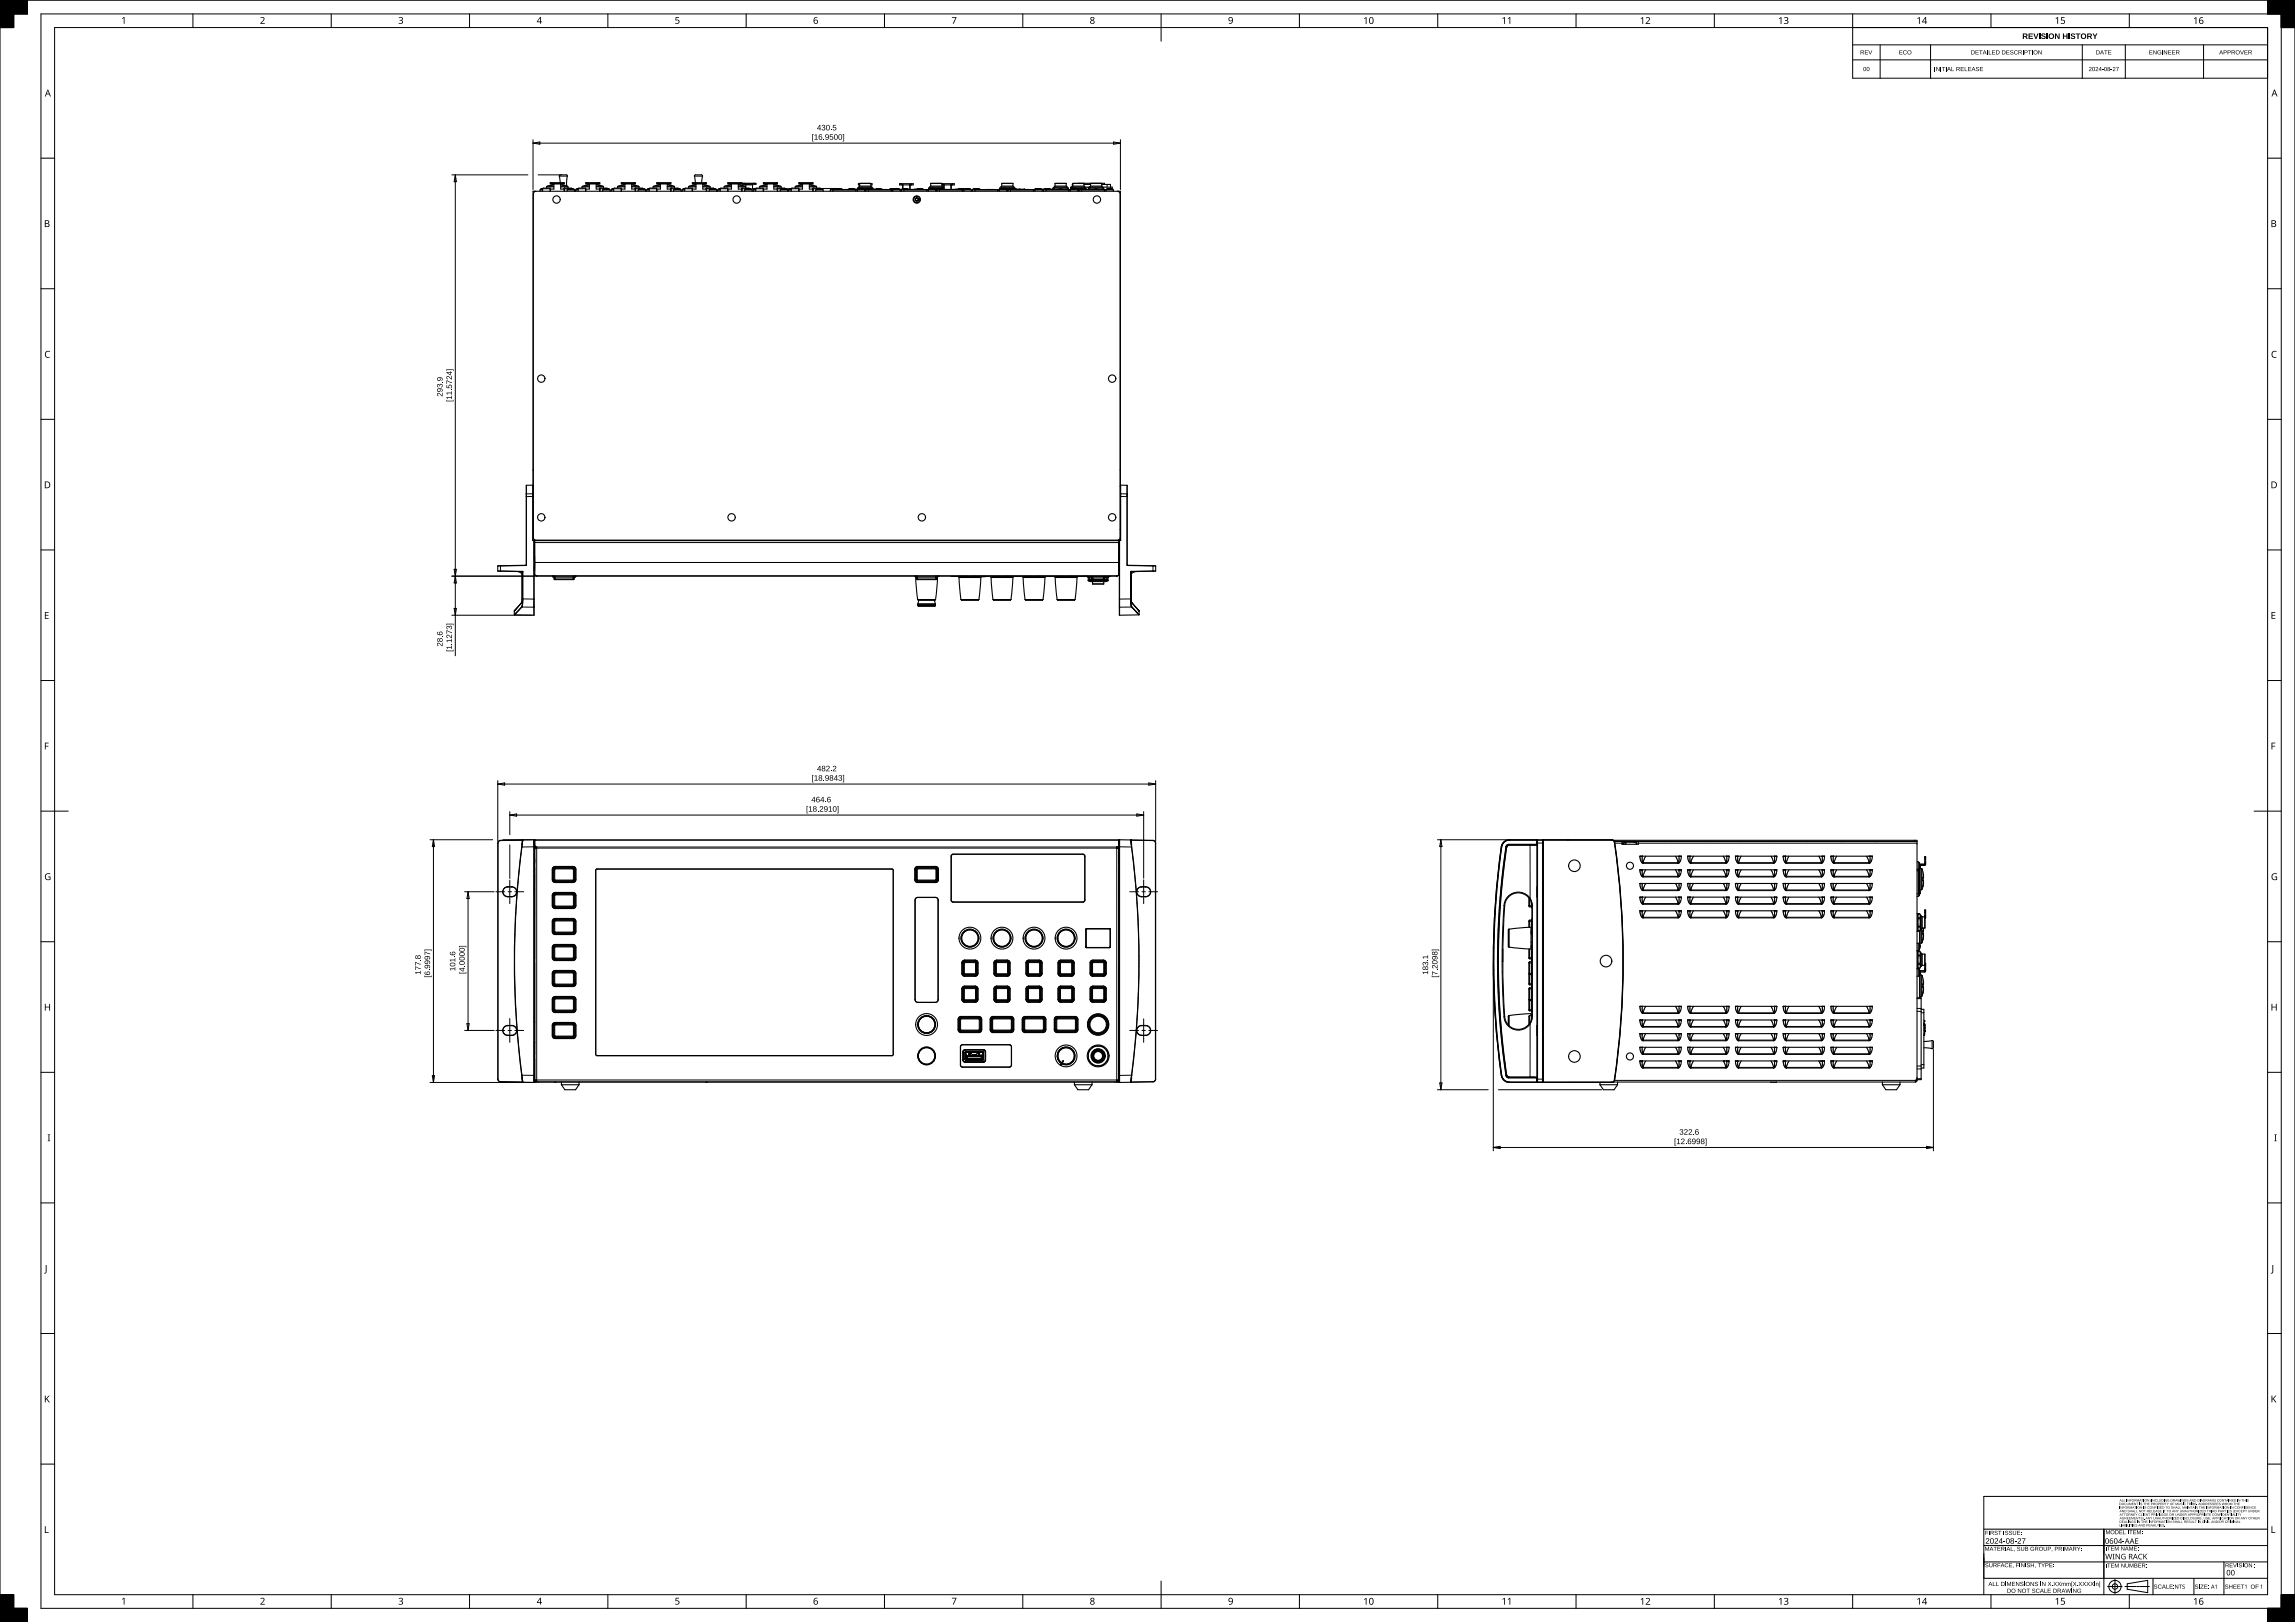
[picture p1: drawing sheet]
<svg xmlns="http://www.w3.org/2000/svg" width="841mm" height="594mm" viewBox="0 0 841 594" stroke-linecap="round" stroke-linejoin="round" font-family="sans-serif">
<g fill="none" stroke="#000" stroke-width=".4">
<path d="M195.7 70.3l.8-.2h213a1 1 0 0 1 1 1v125.8a1 1 0 0 1-1 1h-213a1 1 0 0 1-1-1v-125.8zM196.3 70.1h-1v127.8M198.6 69.1h.1M198.7 69.1h-.1M198.7 69.1h.1M198.8 69.1h-.1M198.8 69.1h.1M198.8 69.1l-.7 .2-.2 .8M198.8 69.1v1M198.8 69.2l.3-.3h2.5v1.2M198.9 69.1h-.1M201.5 67.9l-1.2 .4v.6"/>
<path d="M201.6 67.9h-.1M201.6 67.9h.1M201.6 66.9h5.2v.3h-5.2zM201.7 67.9h-.1M202.5 67.7l-.8 .2M202.6 67.7h-.1M203 67.7h-.4M203 67.2v.1M203 67.3v2h-1.3v.8M205.3 66.9l-.3-2.7 2.7-.1 .2 .4-.2 3.6M205.5 67.3v2h1.2M205.5 67.7l1.3 .2"/>
<path d="M205.5 67.2h.1M206.8 67.9h.1M206.9 68.9l-.2 1.2M206.9 68.9h.1M206.9 68.9v1.2M206.9 68.9h2.4l.3 .2M206.9 67.9l1.2 .4v.6M206.9 67.9h.1M208.5 69.1h.1M208.6 69.1h-.1M208.6 69.1h.1M208.7 69.1h-.1"/>
<path d="M208.7 69.1h.1M208.7 69.1l-.7 .2-.2 .8M208.8 69.1h-.1M208.9 69.1h.1M209 69.1h.1M209.1 69.1h.1M209.2 69.1h.1M209.3 69.1h.1M209.4 69.1h.1M209.4 69.1h.2M209.6 69.1h.1M209.7 69.1h.1"/>
<path d="M209.7 69.1l.7 .2 .1 .8M209.8 69.1h.1M210.5 69.9h.4M211.6 69.1h.1M211.7 69.1h-.1M211.7 69.1h.1M211.8 69.1h-.1M211.8 69.1l-.7 .2-.2 .8M211.8 69.1h.1M211.9 70.1v-.9l.2-.3h2.5v1.2M211.9 69.1h-.1M214.6 67.9l-1.2 .4-.1 .6"/>
<path d="M214.6 67.9h.1M214.7 66.9h5.1v.3h-5.1zM214.7 67.9h-.1M215.5 67.7l-.8 .2M215.6 67.7h-.1M216 67.2h.1M216 67.7h-.4M216 67.2v.1M216 67.3v2h-1.3v.8M218.5 67.3v2h1.2M218.5 67.7l1.3 .2M218.5 67.2h.1"/>
<path d="M219.9 68.9l-.2 1.2M219.9 68.9h.1M219.9 68.9v1.2M219.9 68.9h2.5l.2 .2M219.9 67.9l1.2 .4 .1 .6M219.9 67.9h.1M221.5 69.1h.1M221.6 69.1h.1M221.6 69.1h-.1M221.7 69.1h-.1M221.7 69.1l-.7 .2-.2 .8M221.7 69.1h.1"/>
<path d="M221.9 69.1h-.2M221.9 69.1h.1M222 69.1h.1M222.1 69.1h.1M222.2 69.1h.1M222.3 69.1h.1M222.4 69.1h.1M222.4 69.1h.2M222.6 69.1h.1M222.7 69.1h.1M222.7 69.1l.7 .2 .2 .8M222.8 69.1h.1"/>
<path d="M224.6 69.1h.1M224.7 69.1h-.1M224.7 69.1h.1M224.8 69.1h-.1M224.8 69.1l-.7 .2-.2 .8M224.8 69.1h.1M224.9 70.1v-.9l.2-.3h2.5v1.2M224.9 69.1h-.1M227.6 67.9l-1.2 .4-.1 .6M227.6 67.9h.1M227.7 66.9h5.1v.3h-5.1zM227.7 67.9h-.1"/>
<path d="M228.6 67.7l-.9 .2M228.6 67.7h.1M229 67.2h.1M229 67.7h-.4M229 67.2v.1M229 67.3v2h-1.2v.8M231.5 67.3v2h1.3M231.5 67.7l1.3 .2M231.5 67.2h.1M232.8 68.9v1.2M232.9 68.9h-.1M232.9 68.9v1.2"/>
<path d="M232.9 68.9h2.5l.2 .2M232.9 67.9l1.2 .4 .1 .6M232.9 67.9h.1M234.5 69.1h.1M234.6 69.1h-.1M234.6 69.1h.1M234.7 69.1h-.1M234.7 69.1l-.7 .2-.2 .8M234.7 69.1h.1M234.9 69.1h-.2M234.9 69.1h.1M235 69.1h-.1"/>
<path d="M235 69.1h.1M235.1 69.1h.1M235.2 69.1h.1M235.3 69.1h-.1M235.3 69.1h.1M235.4 69.1h-.1M235.4 69.1h.1M235.4 69.1h.2M235.6 69.1h.1M235.7 69.1h.1M235.7 69.1l.7 .2 .2 .8M235.8 69.1h.1"/>
<path d="M235.9 69.1h.1M237.7 69.1h.1M237.8 69.1h-.1M237.8 69.1h.1M237.8 69.1l-.7 .2-.2 .8M237.9 70.1v-.9l.2-.3h2.5v1.2M237.9 69.1h-.1M240.6 67.9l-1.2 .4-.1 .6M240.6 67.9h.1M240.7 67.9h-.1M240.7 66.9h5.1v.3h-5.1zM240.7 67.9h.1"/>
<path d="M241.6 67.7l-.9 .2M241.7 67.7h-.1M241.7 67.7h.3M242 67.2h.1M242 67.2v.1M242 67.3v2h-1.2v.8M244.5 67.3v2h1.3M244.5 67.7l1.4 .2M244.5 67.2h.1M245.9 68.9l-.1 1.2M245.9 67.9h.1M245.9 68.9h.1"/>
<path d="M245.9 68.9v1.2M245.9 68.9h2.5l.2 .2M245.9 67.9l1.3 .4v.6M247.6 69.1h.1M247.7 69.1h-.1M247.7 69.1h.1M247.7 69.1l-.7 .2-.2 .8M247.9 69.1h-.2M247.9 69.1h.1M248 69.1h-.1M248 69.1h.1M248.1 69.1h.1"/>
<path d="M248.2 69.1h.1M248.3 69.1h-.1M248.3 69.1h.1M248.4 69.1h-.1M248.4 69.1h.1M248.5 69.1h.1M248.5 69.1h-.1M248.6 69.1h.1M248.7 69.1h.1M248.7 69.1l.7 .2 .2 .8M248.8 69.1h.1M248.9 69.1h.1"/>
<path d="M250.7 69.1h.1M250.8 69.1h-.1M250.8 69.1h.1M250.8 69.1l-.7 .2-.1 .8M250.9 69.1h-.1M250.9 70.1v-.9l.3-.3h2.4v1.2M250.9 69.1h.1M253.6 67.9l-1.2 .4v.6M253.6 67.9h.1M253.7 66.9h5.2v.3h-5.2zM253.7 67.9h-.1M253.8 67.9h-.1"/>
<path d="M254.7 67.7l-.9 .2M254.7 67.7h.3M254.8 67.2v.5M255 67.2v.1M255 67.3v2h-1.2v.8M257.1 66.9l.3-2.7-2.6-.1-.3 .3 .3 2.5M257.5 67.3v2h1.3M257.5 67.7l1.4 .2M257.6 67.2h-.1M258.9 68.9l-.1 1.2M258.9 67.9h.1M258.9 68.9h.1"/>
<path d="M258.9 68.9v1.2M258.9 68.9h2.5l.3 .2M259 67.9h.1M259 67.9l1.2 .4v.6M260.6 69.1h.1M260.7 69.1h-.1M260.7 69.1h.1M260.7 69.1l-.7 .2-.1 .8M260.8 69.1h-.1M260.9 69.1h-.1M261 69.1h-.1M261 69.1h.1"/>
<path d="M261.1 69.1h.1M261.2 69.1h.1M261.3 69.1h-.1M261.3 69.1h.1M261.4 69.1h-.1M261.4 69.1h.1M261.5 69.1h.1M261.5 69.1h-.1M261.6 69.1h.1M261.7 69.1h.1M261.7 69.1l.7 .2 .2 .8M261.8 69.1h.1"/>
<path d="M261.9 69.1h.1M262.5 69.4l.5 .4M262.6 69.9h.4M263.7 69.1h.1M263.8 69.1h-.1M263.8 69.1h.1M263.9 69.1h-.1M263.9 69.1l-.8 .2-.1 .8M263.9 69.1h.1M263.9 70.1v-.9l.3-.3h2.5v1.2M266.7 67.9h-.1a1.16 1.16 0 0 0-1.2 1M266.7 67.9h.1"/>
<path d="M266.7 66.9h5.2v.3h-5.2zM266.8 67.9h-.1M267.6 67.7l-.8 .2M267.6 67.7h.1M268 67.7h-.4M268.1 67.2v.1M268.1 67.3v2h-1.3v.8M270.6 67.3v2h1.2M270.6 67.7l1.3 .2M270.6 67.2h.1M271.9 68.9l-.1 1.2M271.9 67.9h.1"/>
<path d="M271.9 68.9h.1M272 68.9v1.2M272 68.9h2.4l.3 .2M272 67.9h.1M272 67.9l1.2 .4v.6M272 67.3l.2-.2h4.6l.2 .2M272 67.3h5M273.3 67.6v1.3M273.3 67.6h.1M273.3 67.5h.1M273.3 67.5v.1M273.6 69.1h.1"/>
<path d="M273.7 69.1h-.1M273.7 69.1h.1M273.8 69.1h-.1M273.8 69.1l-.8 .2-.1 .8M273.8 69.1h.1M273.9 69.1h-.1M274 69.1h-.1M274 69.1h.1M274.1 69.1h.1M274.2 69.1h.1M274.3 69.1h.1M274.4 69.1h-.1"/>
<path d="M274.4 69.1h.1M274.5 69.1h.1M274.5 69.1h.2M274.7 69.1h.1M274.7 69.1l.8 .2 .1 .8M274.8 69.1h.1M274.9 69.1h.1M275.8 67.5h.1M275.8 67.5v.1M275.8 67.6h.1M275.8 67.6v.1M275.8 67.7h.1"/>
<path d="M275.8 67.7v1.3M275.8 69v.1M275.8 69.1h.1M275.9 69.1h.8M276.7 69.1h.1M276.8 69.1h-.1M276.8 69.1h.1M276.9 69.1h-.1M276.9 69.1h.1M276.9 69.1l-.7 .2-.2 .8M276.9 70.1v-.9l.3-.3h2.5v1.2M277 69.1h-.1"/>
<path d="M279.7 67.9a1.16 1.16 0 0 0-1.3 1M279.7 67.9h.1M279.7 66.9h5.2v.3h-5.2zM280.6 67.7l-.9 .2M280.6 67.7h.1M281.1 67.7h-.5M281.1 67.2v.1M281.1 67.3v2h-1.3v.8M283.6 67.3v2h1.2M283.6 67.7l1.3 .2M283.6 67.2v.1M283.6 67.2h.1"/>
<path d="M284.9 68.9l-.1 1.2M284.9 67.9h.1M285 67.9h.1M285 68.9h-.1M285 68.9h.1M285 68.9v1.2M285 68.9h2.4l.3 .2M285 67.9l1.2 .4v.6M286.6 69.1h.1M286.7 69.1h-.1M286.7 69.1h.1M286.8 69.1h-.1"/>
<path d="M286.8 69.1h.1M286.8 69.1l-.7 .2-.2 .8M286.9 69.1h-.1M287 69.1h-.1M287 69.1h.1M287.1 69.1h.1M287.2 69.1h.1M287.3 69.1h.1M287.4 69.1h-.1M287.4 69.1h.1M287.5 69.1h-.1M287.5 69.1h.1"/>
<path d="M287.5 69.1h.2M287.7 69.1h.1M287.8 69.1l.6 .2M287.8 69.1h.1M287.9 69.1h.1M288.3 69.2h1.1M288.4 69.3l.2 .8M289.7 69.1h.1M289.8 69.1h-.1M289.8 69.1h.1M289.9 69.1h-.1M289.9 69.1h.1"/>
<path d="M289.9 69.1l-.7 .2-.2 .8M290 70.1v-.9l.2-.3h2.5v1.2M290 69.1h-.1M292.7 67.9l-1.2 .4-.1 .6M292.7 67.9h.1M292.8 66.9h5.1v.3h-5.1zM293.6 67.7l-.9 .2M293.6 67.7h.1M294.1 67.7h-.5M294.1 67.2v.1M294.1 67.3v2h-1.3v.8M296.6 67.3v2h1.2"/>
<path d="M296.6 67.7l1.2 .1M296.6 67.2v.1M296.6 67.2h.1M297.8 67.8l.1 .1M297.9 67.9h.1M298 67.9h.1M298 68.9l-.2 1.2M298 68.9h.1M298 68.9v1.2M298 68.9h2.5l.2 .2M298 67.9l1.2 .4 .1 .6M299.6 69.1h.1"/>
<path d="M299.7 69.1h-.1M299.7 69.1h.1M299.8 69.1h-.1M299.8 69.1h.1M299.8 69.1l-.7 .2-.2 .8M299.9 69.1h-.1M300 69.1h-.1M300 69.1h.1M300.1 69.1h.1M300.2 69.1h.1M300.3 69.1h.1M300.4 69.1h-.1"/>
<path d="M300.4 69.1h.1M300.5 69.1h-.1M300.5 69.1h.1M300.5 69.1h.2M300.7 69h7.2M300.7 69.1h.1M300.8 69.1h.1M300.8 69.1l.7 .2 .2 .8M300.9 69.1h.1M301 69.1h.1M305 69.1h.1M305.1 69.1h-.1"/>
<path d="M305.1 69.1h.1M305.1 69.1l-.7 .2-.1 .8M305.2 69.1h-.1M305.3 69.1h-.1M305.3 69.1h.1M305.4 69.1h.1M305.5 69.1h.1M305.6 69.1h.1M305.7 69.1h.1M305.8 69.1h-.1M305.8 69.1h.1M305.9 69.1h-.1"/>
<path d="M305.9 69.1h.1M305.9 69v.1M306 69.1h.1M306.1 69.1h.1M306.1 69.1l.8 .4M306.2 69.1h.1M306.3 69.1h.1M306.6 69v.2M306.8 69.1h.1M306.9 69.1h-.1M306.9 69.1h.1M306.9 69.1l-.4 .1"/>
<path d="M307 69.1h-.1M307.1 69.1h-.1M307.1 69.1h.1M307.2 69.1h-.1M307.2 69.1h.1M307.3 69.1h.1M307.4 69.1h.1M307.5 69.1h-.1M307.5 69.1h.1M307.6 69.1h-.1M307.6 69.1h.1M307.7 69.1h.1"/>
<path d="M307.7 69.1h-.1M307.8 69.1h.1M307.9 69.1h.1M307.9 69v.1M307.9 69.1l.8 .4M308 69.1h.1M308.1 69.1h.1M309.1 69.4v.1M310.6 69.4h.1M311.5 69.1h.1M311.6 69.1h-.1M311.6 69.1h.1"/>
<path d="M311.6 69.1l-.7 .3M311.7 69.1h-.1M311.7 69.1h.1M311.8 69.1h-.1M311.8 69.1h.1M311.9 69.1h.1M312 69.1h.1M312.1 69.1h.1M312.1 69.4v.1M312.2 69.1h.1M312.3 69.1h-.1M312.3 69.1h.1"/>
<path d="M312.3 69.1h.2M312.5 69.1h.1M312.6 69.1h.1M312.6 69.1l1 .2M312.7 69.1h.1M312.8 69.1h.1M313.5 69.5h.1M313.6 69.5v.1M313.6 69.6v.5M314 69.3l.1 .1M314.2 69.5h-8.8l-.2 .6M314.3 69.4h-2.7"/>
<path d="M314.3 69.1l1.4-.3 1.4 .3M314.3 69.3l.1-.5h5.4v.5M314.7 68.5h4.8M314.7 68.5v.3M314.9 69.1h.1M315 69.1h-.1M315 69.1h.1M315 69.1l-.7 .2-.1 .8M315 67.7h-.4v-.4h5v.4h-.5M315 68.2l.1-1h4v1M315 68.2h4.1M315 68.2l-.3 .3"/>
<path d="M315.1 69.1h-.1M315.2 69.1h-.1M315.2 69.1h.1M315.3 69.1h.1M315.4 69.1h.1M315.5 69.1h.1M315.6 69.1h.1M315.7 69.1h-.1M315.7 69.1h.1M315.7 69.1h.2M315.9 69.1h.1M316 69.1h.1"/>
<path d="M316 69.1l.9 .5M316.1 69.1h.1M316.2 69.1h.1M316.9 69.6v.5M316.9 69.8h.4M317.1 69.1l1.4-.3 1.3 .3M317.1 69.1v.4M317.1 69.5l-.2 .1M317.1 69.5l.2 .1M317.3 69.6v.5M318 69.1h.1M318.1 69.1h-.1"/>
<path d="M318.1 69.1h.1M318.2 69.1h-.1M318.2 69.1l-.9 .5M318.2 69.1h.1M318.3 69.1h-.1M318.3 69.1h.1M318.4 69.1h.1M318.5 69.1h.1M318.6 69.1h.1M318.7 69.1h.1M318.8 69.1h-.1M318.9 69.1h.1"/>
<path d="M319 69.1h.1M319.1 69.1h.1M319.1 68.2l.4 .3M319.1 69.1l.8 .4M319.2 69.1h.1M319.3 69.1h.1M319.5 68.5v.3M319.9 69.4h.9M320.1 69.3l-.1 .1M320.5 69.3l.2 .1M321.4 69.1h.1M321.5 69.1h-.1"/>
<path d="M321.5 69.1h.1M321.5 69.1l-.8 .4M321.6 69.1h-.1M321.7 69.1h-.1M321.8 69.1h.1M321.9 69.1h.1M322 69.1h.1M322.1 69.1h.1M322.1 69.4v.1M322.2 69.1h-.1M322.2 69.1h.1M322.2 69.1h.2"/>
<path d="M322.4 69.1h.1M322.5 69.1h.1M322.5 69.1l.8 .3M322.6 69.1h.1M322.7 69.1h.1M323.6 69.4h.1M325.1 69.4v.1M326.5 69.5h.1M326.6 69.1h.1M326.6 69.5h.1M326.6 69.5v.1M326.6 69.6v.5"/>
<path d="M326.7 69.1h-.1M326.7 69.1h.1M326.7 69.1l-.8 .4M326.9 69.1h-.2M326.9 69.1h.1M327 69.1h.1M327.1 69.1h.1M327.2 69.1h.1M327.2 69.5h-8.8l-.2 .6M327.3 69.4l-.7 .1M327.3 69.1h.1M327.4 69.1h-.1"/>
<path d="M327.4 69.1h.1M327.5 69.1h.2M327.5 69.1h-.1M327.7 69.1h.1M327.7 69.1h.2M327.8 69.1h.1M327.9 69.1h.1M328 69.1h-.1M328 69.1h.1M328.1 69.1h-.1M328.1 69.1l-.8 .2-.1 .8M328.1 69.1h.1"/>
<path d="M328.2 69.1h-.1M328.3 69.1h.1M328.4 69.1h.1M328.5 69.1h.1M328.6 69.1h.1M328.7 69.1h-.1M328.8 69.1h.1M328.9 69.1h.1M329 69.1h.1M329 69.1l.8 .2 .1 .8M329.1 69.1h.1M329.2 69.1h.1"/>
<path d="M329.6 67.3h5v.4h-5zM329.8 69.4h.6M330.8 67.8v1.4M330.8 67.8h.1M330.8 67.7v.1M330.8 67.7l.1 1.5M331 69.1h.1M331.1 69.1h-.1M331.1 69.1h.1M331.2 69.1l-.7 .2-.2 .8M331.2 69.1h-.1M331.2 69.1h.1"/>
<path d="M331.3 69.1h-.1M331.4 69.1h.1M331.5 69.1h.1M331.6 69.1h.1M331.7 69.1h.1M331.8 69.1h.1M331.9 69.1h.1M331.9 69.1h.2M332.1 69.1h.1M332.2 69.1h.1M332.2 69.1l.8 .4M332.3 69.1h.1"/>
<path d="M332.9 69.4h3M333.4 67.7h.1M333.4 67.7v1.7M333.5 67.7h.1M333.5 67.7v.1M333.5 67.8h.1M333.5 67.8v1.6M335.1 69.4v.1M335.2 69.3l-.1 .1M335.4 73.4l.6 .3M335.4 72.8v.6M335.6 69.3l.2 .1"/>
<path d="M336 72.5l-.6 .3M336 72.5l.5 .3M336.5 69.1h.1M336.5 72.8v.6M336.5 73.4l-.5 .3M336.6 69.1h-.1M336.6 69.1h.1M336.6 69.4h.1M336.6 69.1l-.8 .3M336.7 69.1h-.1M336.8 69.1h-.1M336.8 69.1h.1"/>
<path d="M336.9 69.1h.1M337 69.1h.1M337.1 69.1h.1M337.2 69.1h.1M337.3 69.1h-.1M337.3 69.1h.1M337.4 69.1h.2M337.4 69.1h-.1M337.6 69.1h.1M337.6 69.1l.8 .4M337.7 69.1h.1M337.8 69.1h.1"/>
<path d="M338.1 69.4v.1M339.5 69.5h.1M339.6 69.5v.1M339.6 69.6v.5M340.3 69.5h-8.9l-.2 .6M340.4 69.1l1.3-.3 1.4 .3M340.7 68.5h4.8M340.7 68.5v.3M340.9 69.1h.1M341 69.1h-.1M341 69.1h.1M341.1 69.1l-.7 .2-.2 .8"/>
<path d="M341.1 69.1h-.1M341.1 67.2l8.6 .1v.4h-4.5M341.1 67.2h4l.1 1M341.1 68.2h4.1M341.1 67.2v1M341.1 69.1h.1M341.1 68.2l-.4 .3M341.2 69.1h-.1M341.3 69.1h.1M341.4 69.1h.1M341.5 69.1h.1M341.6 69.1h.1"/>
<path d="M341.7 69.1h.1M341.8 69.1h-.1M341.8 69.1h.1M341.8 69.1h.2M342 69.1h.1M342.1 69.1h.1M342.1 69.1l.8 .5M342.2 69.1h.1M342.9 69.6v.5M342.9 69.8h.4M343.1 69.1l1.4-.3 1.4 .3M343.1 69.1v.4"/>
<path d="M343.1 69.5l-.2 .1M343.1 69.5l.3 .1M343.3 69.6v.5M344 69.1h.1M344.1 69.1h-.1M344.1 69.1h.1M344.2 69.1h-.1M344.2 69.1l-.9 .5M344.2 69.1h.1M344.3 69.1h-.1M344.4 69.1h.1M344.5 69.1h.1"/>
<path d="M344.6 69.1h.1M344.7 69.1h.1M344.8 69.1h.1M344.9 69.1h.1M344.9 69.1h.2M345.1 69.1h.1M345.2 69.1h.1M345.2 68.2l.3 .3M345.2 69.1l.8 .4M345.3 69.1h.1M345.5 68.5v.3M345.8 67.8l.1 1.5"/>
<path d="M345.8 67.8h.1M345.9 67.7l-.1 .1M345.9 68.8h-5.5v.5M345.9 67.7l.1 1.7h5M348.1 69.4v.1M348.5 67.7v1.7M348.5 67.7h.1M348.6 67.7h.1M348.6 67.7v.1M348.6 67.8h.1M348.6 67.8v1.6M349.6 69.4h.1"/>
<path d="M349.7 69.4h-.1M350.3 69.3l-.2 .1M350.7 69.3l.1 .1M351.1 69.4v.1M351.5 69.1h.1M351.6 69.1h-.1M351.6 69.1h.1M351.7 69.1h-.1M351.7 69.1l-.8 .3M351.7 69.1h.1M351.9 69.1h-.2M351.9 69.1h.1"/>
<path d="M352 69.1h-.1M352 69.1h.1M352.1 69.1h.1M352.2 69.1h.1M352.3 69.1h.1M352.4 69.1h-.1M352.4 69.1h.1M352.4 69.1h.3M352.5 69.5h.1M352.6 69.5h.1M352.6 69.5v.1M352.6 69.6v.5"/>
<path d="M352.7 69.1h.1M352.7 69.1l.7 .2M352.8 69.1h.1M352.9 69.1h-.1M352.9 69.1h.1M353.3 69.5h-8.9l-.1 .6M353.9 69.1h.1M354 69.1h-.1M354 69.1h.1M354.1 69.1h-.1M354.1 69.1l-.7 .2-.2 .8M354.1 69.1h.1"/>
<path d="M354.2 69.1h-.1M354.3 69.1h.1M354.4 69.1h.1M354.5 69.1h.1M354.6 69.1h.1M354.7 69.1h.1M354.8 69.1h.1M354.8 69.1h.3M355.1 69.1h.1M355.1 69.1l.7 .2 .2 .8M355.2 69.1h.1M357 69.1h.1"/>
<path d="M357.1 69.1h-.1M357.1 69.1h.1M357.2 69.1h-.1M357.2 69.1l-.7 .2-.2 .8M357.2 69.1h.1M357.4 69.1h-.2M357.4 69.1h.1M357.5 69.1h.1M357.6 69.1h.1M357.7 69.1h.1M357.8 69.1h.1M357.9 69.1h.1"/>
<path d="M357.9 69.1h.2M358.1 69.1h.1M358.2 69.1h.1M358.2 69.1l.8 .4M358.3 69.1h.1M358.4 69.1h.1M358.4 69.1h-.1M358.4 69.1l.8 .4M358.5 69.1h.1M358.6 69.1h.1M361.1 69.4v.1M362.6 69.4h.1"/>
<path d="M362.7 69.4h-.1M364.1 69.4v.1M365.5 69.5h.1M365.6 69.5h.1M365.6 69.5l.1 .1M365.7 69.6v.5M366.3 69.5h-8.9l-.1 .6M366.4 69.2l-.4 .3M366.4 69.1l1.4-.3 1.4 .3M366.8 68.5h4.7M366.8 68.5v.3M366.9 69.1h.1"/>
<path d="M367 69.1h-.1M367 69.1h.1M367.1 69.1h-.1M367.1 69.1l-.7 .2-.2 .8M367.1 69.1h.1M367.1 67.2h4.1M367.1 68.2h4.1M367.1 68.2l-.3 .3M367.1 67.2v1M367.3 69.1h-.2M367.3 69.1h.1M367.4 69.1h-.1"/>
<path d="M367.4 69.1h.1M367.5 69.1h.1M367.6 69.1h.1M367.7 69.1h.1M367.8 69.1h.1M367.8 69.1h.3M368.1 69.1h.1M368.1 69.1l.8 .5M368.2 69.1h.1M368.3 69.1h-.1M368.3 69.1h.1M368.9 69.6l.1 .5"/>
<path d="M368.9 69.8h.5M369.2 69.1l1.3-.3 1.4 .3M369.2 69.1v.4M369.2 69.5l-.3 .1M369.2 69.5l.2 .1M369.4 69.6l-.1 .5M370.1 69.1h.1M370.2 69.1h-.1M370.2 69.1h.1M370.2 69.1l-.8 .5M370.4 69.1h-.2M370.4 69.1h.1"/>
<path d="M370.5 69.1h-.1M370.5 69.1h.1M370.6 69.1h.1M370.7 69.1h.1M370.8 69.1h-.1M370.8 69.1h.1M370.9 69.1h-.1M370.9 69.1h.1M371 69.1h.2M371 69.1h-.1M371.2 69.1h.1M371.2 67.2v1"/>
<path d="M371.2 68.2l.3 .3M371.2 69.1l.8 .4M371.3 69.1h.1M371.4 69.1h.1M371.5 68.5v.3M371.8 68.8h-5.3l-.1 .5M371.8 68.8h.1M371.9 68.8v.5M371.9 69.2l.4 .3M372.1 69.3h3.3M372.3 69.3v.2M372.4 69.4h.1"/>
<path d="M372.5 69.4h.1M372.6 69.3v.1M372.6 69.3h.9M373.5 69.3v.1M373.6 69.4h.1M373.8 69.4h.1M373.8 69.3v.2M374.2 69.4v.1M375.4 69.3l.1 .1M375.4 69.3l.2 .1M375.7 69.4h-.1M375.7 69.4h.1"/>
<path d="M377.2 69.4v.1M378.5 69.5h.1M378.6 69.5h.1M378.7 69.5v.1M378.7 69.6v.5M379.3 69.5h-8.9l-.1 .6M379.7 69.1h.1M379.8 69.1h-.1M379.8 69.1h.1M379.9 69.1h-.1M379.9 69.1l-.8 .4M379.9 69.1h.1"/>
<path d="M380 69.1h-.1M380 69.1h.1M380.1 69.1h-.1M380.1 69.1h.1M380.1 69.1l-.7 .2-.2 .8M380.2 69.1h-.1M380.2 69.1h.1M380.3 69.1h-.1M380.3 69.1h.1M380.4 69.1h.1M380.5 69.1h.1M380.6 69.1h.1"/>
<path d="M380.6 69.1h.2M380.7 69.1h.1M380.8 69.1h-.1M380.8 69.1h.1M380.9 69.1h.2M380.9 69.1h-.1M381.1 69.1h.1M381.1 69.1l.7 .2 .2 .8M381.2 69.1h.1M381.3 69.1h.1M381.8 69.3h.8M383.1 69.1h.1"/>
<path d="M383.2 69.1h-.1M383.2 69.1h.1M383.2 69.1l-.7 .2-.1 .8M383.3 69.1h-.1M383.4 69.1h-.1M383.4 69.1h.1M383.5 69.1h-.1M383.5 69.1h.1M383.6 69.1h.1M383.7 69.1h.1M383.8 69.1h-.1M383.9 69.1h-.1"/>
<path d="M383.9 69.1h.1M384 69.1h.2M384 69.1h-.1M384.2 69.1h.1M384.2 69.1l.8 .4M384.3 69.1h.1M384.4 69.1h.1M384.9 69.3h1M385.8 69.3v.1M385.8 69.3l-.8 .1M385.9 69.1l1.4-.3 1.4 .3M385.9 68.8v.7"/>
<path d="M386 68.8h5.4v.7M386 68.8h-.1M386.3 68.5v.3M386.3 68.5h4.8M386.6 67.2h4.1M386.6 68.2h4.1M386.6 68.2l-.3 .3M386.6 67.2v1M387.2 69.4v.1M388.7 69.4h.1M388.7 69.1l1.4-.3 1.3 .3M388.7 69.1v.3"/>
<path d="M390.2 69.4v.1M390.7 68.2l.4 .3M390.7 67.2v1M391.1 68.5v.3M391.6 69.5h.1M391.7 69.5v.1M391.7 69.6v.5M392.4 69.1l1.4-.3 1.4 .3M392.4 68.8v.5M392.5 68.8h5.4v.5M392.5 68.8h-.1M392.8 68.6h-.5v.9h-8.8l-.2 .6"/>
<path d="M392.8 68.5v.3M392.8 68.5h4.8M393 69.1h.1M393.1 69.1h-.1M393.1 69.1h.1M393.1 69.1l-.7 .2-.1 .8M393.1 67.2h4.1M393.1 67.2l11.7-.1v.5M393.1 67.2v1M393.1 68.2l-.3 .3M393.1 68.2h4.1M393.1 67.6l-.1 .7"/>
<path d="M393.2 69.1h-.1M393.3 69.1h-.1M393.3 69.1h.1M393.4 69.1h-.1M393.4 69.1h.1M393.5 69.1h.1M393.6 69.1h.1M393.7 69.1h-.1M393.8 69.1h-.1M393.8 69.1h.1M393.9 69.1h.2M393.9 69.1h-.1"/>
<path d="M394.1 69.1h.1M394.1 69.1l.9 .5M394.2 69.1h.1M394.3 69.1h.1M395 69.6v.5M395 69.8h.4M395.2 67.1v.1M395.2 69.1l1.4-.3 1.3 .3M395.2 69.1v.4M395.2 69.5l-.2 .1M395.2 69.5l.2 .1M395.4 69.6v.5"/>
<path d="M396.1 69.1h.1M396.2 69.1h-.1M396.2 69.1h.1M396.3 69.1h-.1M396.3 69.1l-.9 .5M396.3 69.1h.1M396.4 69.1h-.1M396.4 69.1h.1M396.5 69.1h-.1M396.5 69.1h.1M396.6 69.1h.1M396.7 69.1h.1"/>
<path d="M396.8 69.1h-.1M396.9 69.1h-.1M396.9 69.1h.1M397 69.1h.1M397 69.1h.2M397.2 67.2h.1M397.2 69.1h.1M397.2 67.2v1M397.2 68.2l.4 .3M397.2 67.6h2.4M397.2 69.1l.8 .4M397.3 69.1h.1"/>
<path d="M397.4 69.1h.1M397.6 68.5v.3M397.6 68.6h1.7M398.9 69.1l1.4-.3 1.4 .3M398.9 68.8v.7M399 68.8h5.4v.7M399 68.8h-.1M399.3 68.5h4.8M399.3 68.5v.3M399.6 67.2h4.1M399.6 68.2h4.1M399.6 67.2v1"/>
<path d="M399.6 68.2l-.3 .3M399.7 67.2h-.1M400.2 69.4v.1M401.7 69.4h.1M401.7 69.1l1.4-.3 1.3 .3M401.7 69.1v.3M403.2 69.4v.1M403.7 67.2h.1M403.7 67.6h3.3v1M403.7 67.2v1M403.7 68.2l.4 .3M404.1 68.5v.3"/>
<path d="M404.1 68.6h3.5v.6M404.6 69.5h.1M404.7 69.5v.6M405.4 69.5h-8.9l-.2 .6M406 69.1h.1M406.1 69.1h-.1M406.1 69.1h.1M406.2 69.1h-.1M406.2 69.1l-.8 .2-.1 .8M406.2 69.1h.1M406.3 69.1h-.1M406.3 69.1h.1"/>
<path d="M406.4 69.1h-.1M406.4 69.1h.1M406.5 69.1h.1M406.6 69.1h.1M406.7 69.1h-.1M406.8 69.1h-.1M406.8 69.1h.1M406.9 69.1h.1M406.9 69.1h.2M407.1 69.1h.1M407.1 69.1l.8 .2 .1 .8M407.2 69.1h.1"/>
<path d="M407.3 69.1h.1M409.6 70.1h1v127.8M195.3 177.8h-2.5v29.2l-10.4 .3 .1 1.9 8.9 .2M195.3 178.2h.2M195.3 172.2h.2M410.5 178.2h.1M410.5 172.2h.1M410.6 177.8h2.5v29.2l10.4 .3-.1 1.9-8.9 .2M195.3 197.9l-.1 .1M195.3 197.9l.4 .1v27.2h-7.2v-1.5M195.3 193.9h.2M195.8 197.6l.1 7"/>
<path d="M196 198h213.9M196 197.8v12.7M409.9 197.8v12.8M410.1 197.6l-.1 7M410.5 193.9h.1M410.6 197.9l-.4 .1v27.2h7.2v-1.5M410.6 197.9l.1 .1M189.4 209.3l1.3 .4 .6 .5M191.2 209.4l.1 10.2M191.3 219.6h.1M191.3 219.6v.8M195.7 202.3h.1"/>
<path d="M195.7 207.9h.2M195.7 204.6h.2M195.8 207.9l-.1 1.2M195.9 204.6v3.3M196 210.5v.1M196 203.8v5M196 210.6l.2 .2M196.1 210.8l.5 .2M196.2 210.8h.1M196.3 210.8l.3 .1M196.6 210.9h.1M196.6 211h.1"/>
<path d="M196.6 210.9v.1M196.6 210.9l.1 .1M196.7 211h212.5M203 211.4v.6M203 212l.3 .3h6.8l.3-.3M203 212h.1M203.1 212h.1M203.4 211h-.9l.2 .4h8M203.4 212h-.2M210 212h.4M210 211h1l-.3 .4M210.4 212h.1"/>
<path d="M210.4 211.4v.6M210.7 211.3v.1M335.4 211.1h.1M335.9 211.4v.6M335.9 211.5h-.3v.9l.7 7.2M335.9 212l.2 .3h6.9l.2-.3M336.3 211h-1l.3 .4h8l.2-.4h-.9M336.3 212h-.4M336.3 219.6h.1M336.3 219.6l.2 .2h6.1l.2-.2M342.4 219.8l.3 1a.78 .78 0 0 1-.1 1.2h-6.1a1.93 1.93 0 0 1 .2-2.2M342.8 219.6h.1"/>
<path d="M342.9 212h.3M343.2 212h.1M343.2 211.5h.4l-.1 .9-.7 7.2M343.2 211.4v.6M343.8 211.1h.1M348.6 211h48.9M351.3 211.1l.1 .2M351.4 211.3v.1M351.4 211.4h2.5M351.8 211.4v.1M352.2 219.6h.1M352.2 219.6l-.8-8.1h8l-.4 6.3-.5 2"/>
<path d="M352.2 219.6l.2 .2h6.1M352.6 211.1l.2 .2M352.8 211.3v.1M353.1 211.4v.1M353.9 211.1v.4M356.9 211.1v.4M357.7 211.4v.1M358.1 211.3v.1M358.2 211.1l-.1 .3M358.5 219.8h.1M359.1 211.4v.1M359.6 211.1l-.2 .3h-2.5"/>
<path d="M361.1 211.1l-1.5 .1M361.1 211.1h.1M363 211.1l.1 .2M363.1 211.3l.1 .1M363.2 211.4h2.5M363.5 211.4v.1M363.9 219.6h.1M363.9 219.6l.2 .2M364.1 219.8h.1M364.2 219.8h6M364.4 211.1l.1 .2M364.5 211.3l.1 .1"/>
<path d="M364.9 211.4v.1M365.7 211.1v.4M368.7 211.1v.4M369.5 211.4v.1M369.8 211.3v.1M370 211.1l-.2 .3M370.2 219.8h.1M370.5 219.6l-.3 .2M370.5 219.6l.7-8.1h-8l.7 8.1M370.5 219.6h.1M370.9 211.4v.1M371.4 211.1l-.2 .3h-2.5"/>
<path d="M374.7 211.1l.2 .2M374.9 211.3v.1M374.9 211.4h2.5M375.3 211.4v.1M375.6 219.6h.1M375.7 219.6l.2 .2M375.9 219.8h.1M375.9 219.8h6M376.1 211.1l.2 .2M376.3 211.3v.1M376.6 211.4v.1M377.4 211.1v.4"/>
<path d="M380.4 211.1v.4M381.2 211.4v.1M381.6 211.4h.1M381.7 211.1l-.1 .3M382 219.8h-.1M382.2 219.6l-.2 .2M382.2 219.6l.7-8.1h-8l.7 8.1M382.2 219.6h.1M382.6 211.4v.1M383.1 211.1l-.2 .3h-2.5M386.5 211.1l.2 .3h2.5M387 211.4v.1"/>
<path d="M387.4 219.6h.1M387.4 219.6l.2 .2M387.6 219.8h.1M387.9 211.1l.2 .3M388.4 211.4v.1M389.2 211.1v.4M392.2 211.1v.4M393 211.4v.1M393.3 211.4h.1M393.5 211.1l-.2 .3M393.9 219.6l-.2 .2h-6M394 219.6l.7-8.1h-8l.7 8.1"/>
<path d="M394 219.6h-.1M394.4 211.4v.1M394.9 211.1l-.2 .3h-2.5M398 211h8.9M398.4 211.1l.3 .2M398.6 211.1l.2 .3M398.8 211.4v1.3l1 .3 5.8-.1 .5-.2-.1-1.3M398.8 211.5h.4M398.8 211.4h.1M398.8 211.4h7.2M399.2 211.4v.6M399.2 212l.2 .3h6l.3-.3"/>
<path d="M399.2 212.5h.1M399.2 212.1v.4M399.2 212.5l1.3 .1M399.6 211.1l.2 .2M399.8 211.3v.1M400.1 211.4v.6M400.1 212l.3 .3M400.1 212h.1M400.4 213.9h4.1M400.4 213v.9M400.5 212h-.3M400.5 212.5h.1"/>
<path d="M400.5 212.3v.2M401.5 212.5h.1M401.5 212.3v.2M401.5 212.5h1.8M403.4 212.5h-.1M403.4 212.5h.1M403.4 212.3v.2M404.3 212.5h.1M404.3 212.3v.2M404.3 212.5h1.3M404.3 212h.4M404.5 213v.9"/>
<path d="M404.7 212l-.2 .3M404.7 211.4v.6M405.2 211.1l-.1 .2M405.7 212.5h-.1M405.7 212.5h.1M405.7 212.1v.4M405.7 211.5h.3M405.7 211.4v.6M406 211.4h.1M406.2 211.1l-.2 .3M406.4 211.1l-.3 .2M409.2 210.9v.1"/>
<path d="M409.2 210.9h.1M409.3 211h-.1M409.3 210.9v.1M409.3 210.9h.1M409.8 210.8l-.5 .1M409.8 210.8l-.5 .2M409.8 210.8h.1M409.9 210.6l-.1 .2M409.9 210.6h.1M409.9 203.8v5M410 204.6v3.3M410 207.9h.2"/>
<path d="M410 204.6h.2M410.1 207.9l.1 1.2M410.1 202.3h.1M414.6 219.6h.1M414.6 219.6v.8M414.7 209.4l-.1 10.2M416.5 209.3l-.9 .2-1 .7M188.5 223.7h.1M191 220.9l-2.5 2.8M191 220.9h.1M191.2 220.7h.1M191.2 220.7l-.2 .2"/>
<path d="M191.2 220.6h.1M191.2 220.5v.1M191.3 220.5h-.1M191.3 220.5h.1M191.3 220.4v.1M414.6 220.4h.1M414.7 220.4v.1M414.7 220.5h.1M414.7 220.5v.1M414.7 220.6h.1M414.7 220.7h.1M414.8 220.7l2.5 2.9"/>
<path d="M417.3 223.6v.1M417.3 223.7h.1M417.4 223.7h.1M182.7 308.1l.7-.3 12.3-.1v88.7l-12.3-.1a1 1 0 0 1-1-1v-86.5zM191.2 310.2a318.8 318.8 0 0 0 .4 86.2M191.2 310.2h.1M191.6 307.6l-.4 2.6M195.7 307.8h.3M195.7 308.2h.2l-.2 .1M195.7 312.8h.1M195.7 309.2h.1M195.8 319v.1"/>
<path d="M195.8 319.1h.1M195.8 312.8l.1 61.5M195.8 318.7h.1M195.8 318.6h.1M195.8 316.1h.2M195.8 318.1h.2M195.8 314.4h.1M195.8 316v.1M195.9 308.9h.1M195.9 312.8v2.5M195.9 315.9l-.1 .2M195.9 315.3l-.1 .7"/>
<path d="M195.9 315.3h.1M195.9 308.7l-.2 2.5M195.9 309.5h.1M195.9 310.3h.1M195.9 310.3v2.5M195.9 308.7l-.1 .1M195.9 308.7h.1M196 309.7l.7 .5v.4h-.7M196 307.7h213.9v88.6h-213.9zM196 310.1l.1 .2M196.1 310.3h.1M196.1 310.3l.3 .2"/>
<path d="M196.4 310.5h.1M196.4 310.5l.2 .1M196.6 310.6h.1M202.9 317.9l.5-.2h6.9l.4 .7v4.1l-.7 .4h-6.9l-.4-.7zM203.1 318.1l7.1-.1 .3 .4-.1 4-.4 .3-6.8-.1-.2-.4zM203.4 318l-.4 .4M203.4 318.3l-.1 .1M210 318l.4 .4M210 318.3l.1 .1M218.3 318.8l.5-.5h108.1l.5 .5M218.3 318.6v67.8M218.6 318.3h108.5"/>
<path d="M327.3 318.6v67.8M335.8 317.9l.5-.2h6.8l.5 .7-.1 4.1-.6 .4h-6.9l-.4-.7zM335.9 318.1l7.1-.1 .3 .4v4l-.4 .3-6.8-.1-.3-.4zM336.3 318l-.4 .4M336.3 318.3l-.2 .1M342.9 318l.3 .4M342.9 318.3l.1 .1M348.8 313.1l.5-.3 47.8 .1 .5 .7-.1 16.4-.7 .4h-47.8l-.5-.7v-16.1zM348.8 313.1l.5-.2 47.8 .1 .4 .6v16.3l-.7 .5-47.8-.1-.4-.6v-16.1zM409.2 310.6h.1M409.2 310.2h.1M409.2 310.2v.4h.7"/>
<path d="M409.3 310.6h.1M409.4 310.6h-.1M409.4 310.6h.1M409.9 310.1l-.5 .5M409.9 309.5h.1M409.9 308.7h.1M409.9 316.1h.2M409.9 318.1h.2M409.9 315.3h.1M409.9 310.3h.1M409.9 307.8h.3M409.9 309.7l-.6 .5"/>
<path d="M410 308.7l.1 .1M410 310.3v2.5M410 314.4h.1M410 311.2h.2M410 308.9h.1M410 318.6h.1M410 318.7h.1M410 315.9l.1 .2M410 312.8v2.5M410.1 316.1h.1M410.1 308.8l-.1 2.4M410.1 312.8v61.5"/>
<path d="M410.1 312.8h.1M410.1 309.2h.1M410.2 308.2h-.2l.2 .1M410.2 307.6l12.3 .2a1 1 0 0 1 1 1v86.5a1 1 0 0 1-1 1l-12.3 .1zM414.3 307.6a318.1 318.1 0 0 1 .4 86.2M551.5 308.1l-1 1.1a285.7 285.7 0 0 0-.1 85.6 3 3 0 0 0 2.7 1.7l38.1-.2M574.6 307.6h.1M590.7 307.6l.6 .2M590.7 307.6h-37.6l-1.6 .5M590.7 307.6h.1M591.3 307.8h111.2v87.9M591.3 307.8l.4 .4"/>
<path d="M591.6 308.2h110.9M591.7 308.2a301.3 301.3 0 0 1 0 87.5M595.8 308.5h4l-.1 .5M595.8 308.5v.7M595.8 308.5l-.6 .2-.4 .5-.4-.5M595.8 309l-.4 .2M598.8 308.5l.6 .2 .4 .5M600.4 308.2v1h-6v-1l.8 .5M601 313.6h.1M601 313.7v.8a1.81 1.81 0 0 0 1.2 1.7l-.1-.2M601 318.7v.8a1.81 1.81 0 0 0 1.2 1.7l-.1-.2M601.8 313.7l.3 2.2"/>
<path d="M601.8 318.7l.3 2.2M601.9 318.6h-.9h15.1h-.9M602.1 315.9v.1M614.9 316h.1M614.9 316v.2M615 316h.1M615 315.9v.1M615.3 318.7l-.3 2.2M615.3 313.7l-.3 2.2M615.9 314.9l-.7 1.2M615.9 319.9l-.7 1.2M616.1 313.6h-15.1"/>
<path d="M616.1 313.6h.1M618.5 313.6h.1M618.5 313.7v.8a1.81 1.81 0 0 0 1.2 1.7l-.1-.2M618.5 318.7v.8a1.81 1.81 0 0 0 1.2 1.7l-.1-.2M619.3 313.7l.3 2.2M619.3 318.7l.3 2.2M619.4 318.6h-.9h15.1h-.9M619.6 315.9v.1M632.4 316h.1M632.4 316v.2M632.5 316h.1M632.5 315.9v.1"/>
<path d="M632.8 313.7l-.3 2.2M632.8 318.7l-.3 2.2M633.4 314.9l-.7 1.2M633.4 319.9l-.7 1.2M633.6 313.6h-15.1M633.6 313.6h.1M636 313.6h.1M636 313.7v.8a1.81 1.81 0 0 0 1.2 1.7l-.1-.2M636 318.7v.8a1.81 1.81 0 0 0 1.2 1.7l-.1-.2M636.8 318.7l.3 2.2M636.8 313.7l.3 2.2M636.9 318.6h-.9h15.1h-.9"/>
<path d="M637.1 315.9v.1M649.9 316v.2M649.9 316h.1M650 316h.1M650 315.9v.1M650.3 318.7l-.3 2.2M650.3 313.7l-.3 2.2M650.9 319.9l-.7 1.2M650.9 314.9l-.7 1.2M651.1 313.6h-15.1M651.1 313.6h.1M653.5 313.7v.8a1.81 1.81 0 0 0 1.2 1.7l-.1-.2"/>
<path d="M653.5 318.7v.8a1.81 1.81 0 0 0 1.2 1.7l-.1-.2M653.5 313.6h.1M654.3 313.7l.3 2.2M654.3 318.7l.3 2.2M654.4 318.6h-.9h15.1h-.9M654.6 315.9v.1M667.4 316v.2M667.4 316h.1M667.5 316h.1M667.5 315.9v.1M667.8 313.7l-.3 2.2M667.8 318.7l-.3 2.2"/>
<path d="M668.4 314.9l-.7 1.2M668.4 319.9l-.7 1.2M668.6 313.6h-15.1M668.6 313.6h.1M671 318.7v.8a1.81 1.81 0 0 0 1.2 1.7l-.1-.2M671 313.7v.8a1.81 1.81 0 0 0 1.2 1.7l-.1-.2M671 313.6h.1M671.8 318.7l.3 2.2M671.8 313.7l.3 2.2M671.9 318.6h-.9h15.1h-.9M672.1 315.9v.1M684.9 316v.2"/>
<path d="M684.9 316h.1M685 316h.1M685 315.9v.1M685.3 313.7l-.3 2.2M685.3 318.7l-.3 2.2M685.9 314.9l-.7 1.2M685.9 319.9l-.7 1.2M686.1 313.6h-15.1M686.1 313.6h.1M702.5 319h.5M702.5 315.7h.6l.3 .6M703 319h.1"/>
<path d="M703.1 319v.1M703.1 319.1h.1M703.1 318.3v8.9l-.6 .2M703.4 316.7h.1M703.4 317.4h.1M703.4 316.3h.1M703.4 317.8l-.3 .5-.6 .1M703.4 317.8h.1M703.4 316.6h1.8M703.4 316.6h.1M703.4 316.7v.1M703.4 317.7v.1"/>
<path d="M703.4 317.3v.1M703.4 317.3h.1M703.4 317.3l.3 .3M703.4 317.7h.1M703.4 316.8h.1M703.4 316.3v.1M703.4 316.8l.1 .1M703.4 316.4h.1M703.5 316.9h.1M703.5 316.5h.1M703.5 317.6l-.1 .1M703.5 316.6h.1"/>
<path d="M703.5 316.5v.1M703.5 317.4h.1M703.5 317.1l-.1 .1M703.5 317.1h.1M703.5 317h.1M703.5 317.5v.1M703.5 317.5h.1M703.7 317.6h.1M703.7 318.1h.5l.2 .4M703.7 317.6v9.5l-.2 .3M704.4 318.5h.1M704.4 318.5l.5 3"/>
<path d="M705.3 316.6h.1M705.3 316.5v-2.8h.4l-.1 3-.4 .3h-1.7M705.3 316.5v.1M705.7 316.3l-2.2 .2M184.8 325.4a3.8 3.8 0 0 1 3.6-.3 1.75 1.75 0 0 1 .9 2 1.75 1.75 0 0 1-1.7 1.3 2.68 2.68 0 0 1-3-.9l-.3-.9zM195.7 326.7h.1M195.8 324v.1M195.8 321.2h.1M195.8 335.7l.1 .1M195.8 326.1v.1M195.8 323.7h.1M195.8 323.6h.1"/>
<path d="M195.8 326.2h.1M195.8 321.1v.1M195.8 326v.1M195.9 320.9l-.1 .2M195.9 320.8v.1M195.9 335.8h.1M195.9 325.3l-.1 .7M195.9 325.9l-.1 .2M195.9 325.3h.1M195.9 320.3v.5M202.6 327.3l.8-.4 7.2 .2 .4 .8-.2 4.4-.8 .5-7.2-.2-.4-.9zM202.6 336.8l.8-.4 7.2 .2 .4 .8-.2 4.5-.8 .4-7.2-.2-.4-.8z"/>
<path d="M202.7 336.7l.7-.2 7.1 .1 .5 .8-.2 4.3-.8 .5-7.1-.1-.4-.8v-3.9zM202.7 327.2l.7-.3 7.1 .2 .5 .8-.2 4.3-.8 .5-7.1-.1-.4-.9v-3.8zM202.9 336.9l.5-.2 6.9 .1 .4 .6v4.1l-.7 .5-6.9-.1-.4-.6zM202.9 327.4l.5-.2h6.9l.4 .7v4.1l-.7 .4h-6.9l-.4-.7zM203 331.7l.4 .4M203 322.2l.4 .4M203.1 337.1l7.1-.1 .3 .4-.1 4-.4 .3h-6.8l-.2-.4zM203.1 327.6l7.1-.1 .3 .4-.1 4-.4 .3h-6.8l-.2-.5zM203.3 331.7l.1 .2M203.3 322.2l.1 .1M203.4 323.2l-.7-.3-.2-.7v-3.8l.2-.7 .7-.3h6.6l.7 .3 .2 .4 .1 4.1-.3 .7-.7 .3M203.4 323.2h6.6"/>
<path d="M203.4 337.1l-.4 .3M203.4 327.5l-.4 .4M203.4 327.8l-.1 .1M203.4 337.3l-.1 .1M210 327.5l.4 .4M210 337.1l.4 .3M210 327.8l.1 .1M210 337.3l.1 .1M210 323.2l.6-.2 .4-.8v-3.8l-.4-.9-7.2-.2-.6 .2-.4 .9v4.1l.4 .5 .6 .2M210.1 331.7l-.1 .2M210.1 322.2l-.1 .1M210.4 322.2l-.4 .4"/>
<path d="M210.4 331.7l-.4 .4M335.6 329l.7-.3h6.5a.95 .95 0 0 1 1 1v36.5a.95 .95 0 0 1-1 .9h-6.5a.95 .95 0 0 1-.9-.9v-36.5zM335.7 328.9l7.1-.2 .6 .2 .4 .5v36.7l-.2 .6-.5 .4-6.8 .1-.6-.2-.3-.5-.1-36.8zM335.9 322.2l.4 .4M336.1 322.2l.2 .1M336.3 323.2h6.6M342.9 323.2l.8-.4 .2-.6v-3.8l-.4-.9-7.2-.2-.6 .2-.4 .5-.1 4.2 .2 .6 .9 .4M342.9 323.2l.6-.3 .3-.7v-3.8l-.3-.7-.6-.3h-6.6l-.7 .3-.3 .7v4.1l.3 .4 .7 .3M343 322.2l-.1 .1M343.2 322.2l-.3 .4M410 323.6h.1M410 328.6h.1"/>
<path d="M410 333.6h.1M410 323.7h.1M410 333.7h.1M410 328.7h.1M410 325.9l.1 .2M410 335.9l.1 .2M410 320.9l.1 .2M410 330.9l.1 .2M410.1 326.1h.1M410.1 336.1h.1M410.1 331.1v.1M410.1 321.1v.1"/>
<path d="M410.1 336.1v.1M410.1 326.1v.1M410.1 321.2h.1M410.1 326.7h.1M417.1 325.4a3.8 3.8 0 0 1 3.6-.3 1.75 1.75 0 0 1 .8 2 1.75 1.75 0 0 1-1.6 1.3 2.68 2.68 0 0 1-3.1-.9l-.2-.9zM553.1 328.3a5 5 0 0 1 5.3-.8 5 5 0 0 1 3 4.5v40a5 5 0 0 1-4.8 5 5 5 0 0 1-5.2-4.6 265.2 265.2 0 0 1 .3-42zM560.3 328.9v3l.2 .2M560.5 337.1v.3M560.5 332.1h.1M560.5 337.1l-.2 .2v2.3M560.5 337.1h.1M560.5 331.7v.4"/>
<path d="M560.5 332.1h.7M561.2 330.6v1.8l.2 .2M561.2 337l-.7 .1M561.4 336.6l-.2 .1v5.3l.2 .1h-.4M563.3 324.8v3.7zM565.4 324.8h.1M565.4 328.5h.1M565.4 324.8v3.7M601 323.6h.1M601 328.6h.1M601 333.6h.1M601 323.7v.5"/>
<path d="M601 328.7v.8a1.81 1.81 0 0 0 1.2 1.7l-.4-1v-1.5M601 333.7v.8a1.81 1.81 0 0 0 1.2 1.7l-.1-.2M601 324.2v.3a1.81 1.81 0 0 0 1.2 1.7l-.1-.2M601.8 333.7l.3 2.2M601.8 323.7l.3 2.2M602.1 335.9v.1M602.1 325.9v.1M602.1 320.9v.1M614.9 336h.1M614.9 326h.1M614.9 321h.1M614.9 331h.1"/>
<path d="M614.9 321v.2M614.9 326v.2M614.9 331v.2M614.9 336v.2M615 336h.1M615 326h.1M615 321h.1M615 331h.1M615 335.9h.1M615 325.9h.1M615 320.9h.1M615 330.9h.1"/>
<path d="M615.3 333.7l-.3 2.2M615.3 323.7l-.3 2.2M615.3 328.7l-.3 2.2M615.9 329.9l-.7 1.2M615.9 334.9l-.7 1.2M615.9 324.9l-.7 1.2M616.1 323.6h-15.1M616.1 328.6h-15.1M616.1 333.6h-15.1M616.1 323.6h.1M616.1 328.6h.1M616.1 333.6h.1"/>
<path d="M618.5 323.6h.1M618.5 328.6h.1M618.5 333.6h.1M618.5 328.7v.8a1.81 1.81 0 0 0 1.2 1.7l-.4-1v-1.5M618.5 323.7v.5M618.5 333.7v.8a1.81 1.81 0 0 0 1.2 1.7l-.1-.2M618.5 324.2v.3a1.81 1.81 0 0 0 1.2 1.7l-.1-.2M619.3 333.7l.3 2.2M619.3 323.7l.3 2.2M619.6 335.9v.1M619.6 320.9v.1M619.6 325.9v.1"/>
<path d="M632.4 326h.1M632.4 331h.1M632.4 321h.1M632.4 336h.1M632.4 321v.2M632.4 326v.2M632.4 331v.2M632.4 336v.2M632.5 326h.1M632.5 331h.1M632.5 321h.1M632.5 336h.1"/>
<path d="M632.5 325.9h.1M632.5 330.9h.1M632.5 320.9h.1M632.5 335.9h.1M632.8 323.7l-.3 2.2M632.8 328.7l-.3 2.2M632.8 333.7l-.3 2.2M633.4 334.9l-.7 1.2M633.4 329.9l-.7 1.2M633.4 324.9l-.7 1.2M633.6 323.6h-15.1M633.6 328.6h-15.1"/>
<path d="M633.6 333.6h-15.1M633.6 323.6h.1M633.6 328.6h.1M633.6 333.6h.1M636 323.6h.1M636 328.6h.1M636 333.6h.1M636 323.7v.5M636 328.7v.8a1.81 1.81 0 0 0 1.2 1.7l-.4-1v-1.5M636 333.7v.8a1.81 1.81 0 0 0 1.2 1.7l-.1-.2M636 324.2v.3a1.81 1.81 0 0 0 1.2 1.7l-.1-.2M636.8 333.7l.3 2.2"/>
<path d="M636.8 323.7l.3 2.2M637.1 335.9v.1M637.1 320.9v.1M637.1 325.9v.1M649.9 321v.2M649.9 326v.2M649.9 331v.2M649.9 336v.2M649.9 336h.1M649.9 331h.1M649.9 321h.1M649.9 326h.1"/>
<path d="M650 336h.1M650 331h.1M650 321h.1M650 326h.1M650 335.9h.1M650 330.9h.1M650 320.9h.1M650 325.9h.1M650.3 333.7l-.3 2.2M650.3 328.7l-.3 2.2M650.3 323.7l-.3 2.2M650.9 329.9l-.7 1.2"/>
<path d="M650.9 334.9l-.7 1.2M650.9 324.9l-.7 1.2M651.1 323.6h-15.1M651.1 328.6h-15.1M651.1 333.6h-15.1M651.1 323.6h.1M651.1 328.6h.1M651.1 333.6h.1M653.5 323.7v.5M653.5 328.7v.8a1.81 1.81 0 0 0 1.2 1.7l-.4-1v-1.5M653.5 333.7v.8a1.81 1.81 0 0 0 1.2 1.7l-.1-.2M653.5 323.6h.1"/>
<path d="M653.5 328.6h.1M653.5 333.6h.1M653.5 324.2v.3a1.81 1.81 0 0 0 1.2 1.7l-.1-.2M654.3 333.7l.3 2.2M654.3 323.7l.3 2.2M654.6 335.9v.1M654.6 325.9v.1M654.6 320.9v.1M667.4 321v.2M667.4 326v.2M667.4 331v.2M667.4 336v.2"/>
<path d="M667.4 326h.1M667.4 331h.1M667.4 336h.1M667.4 321h.1M667.5 326h.1M667.5 331h.1M667.5 336h.1M667.5 321h.1M667.5 325.9h.1M667.5 330.9h.1M667.5 335.9h.1M667.5 320.9h.1"/>
<path d="M667.8 323.7l-.3 2.2M667.8 328.7l-.3 2.2M667.8 333.7l-.3 2.2M668.4 334.9l-.7 1.2M668.4 329.9l-.7 1.2M668.4 324.9l-.7 1.2M668.6 323.6h-15.1M668.6 328.6h-15.1M668.6 333.6h-15.1M668.6 323.6h.1M668.6 328.6h.1M668.6 333.6h.1"/>
<path d="M671 328.7v.8a1.81 1.81 0 0 0 1.2 1.7l-.4-1v-1.5M671 323.7v.5M671 333.7v.8a1.81 1.81 0 0 0 1.2 1.7l-.1-.2M671 323.6h.1M671 328.6h.1M671 333.6h.1M671 324.2v.3a1.81 1.81 0 0 0 1.2 1.7l-.1-.2M671.8 323.7l.3 2.2M671.8 333.7l.3 2.2M672.1 320.9v.1M672.1 325.9v.1M672.1 335.9v.1"/>
<path d="M684.9 321v.2M684.9 326v.2M684.9 331v.2M684.9 336v.2M684.9 331h.1M684.9 336h.1M684.9 326h.1M684.9 321h.1M685 331h.1M685 336h.1M685 326h.1M685 321h.1"/>
<path d="M685 330.9h.1M685 335.9h.1M685 325.9h.1M685 320.9h.1M685.3 328.7l-.3 2.2M685.3 333.7l-.3 2.2M685.3 323.7l-.3 2.2M685.9 324.9l-.7 1.2M685.9 334.9l-.7 1.2M685.9 329.9l-.7 1.2M686.1 323.6h-15.1M686.1 328.6h-15.1"/>
<path d="M686.1 333.6h-15.1M686.1 323.6h.1M686.1 328.6h.1M686.1 333.6h.1M702.5 334.6h.3v6.5h-.3M703.1 336.3l-.3 1.6 .3 1.5M703.1 339.4l-.3 .8 .3 .8M703.1 334.7l-.3 .8 .3 .8M703.1 339.4h.4M703.1 334.7l-.3 .5M703.1 334.7h.4M703.1 336.3h.4"/>
<path d="M703.1 325.6l.3 .6M703.4 326.6h.1M703.4 327.3h.1M703.4 326.2h.1M703.4 327.7l-.3 .5-.6 .1M703.4 327.7h.1M703.4 326.5h.1M703.4 326.6v.1M703.4 327.6v.1M703.4 327.2v.1M703.4 327.6h.1M703.4 327.2h.1"/>
<path d="M703.4 326.7h.1M703.4 326.2v.1M703.4 326.7l.1 .1M703.4 326.3h.1M703.4 327.1v.1M703.5 326.8h.1M703.5 326.4v.1M703.5 327.5l-.1 .1M703.5 326.5h.1M703.5 327.3h.1M703.5 327.4v.1M703.5 327l-.1 .1"/>
<path d="M703.5 327h.1M703.5 326.9h.1M703.5 327.4h.1M703.5 327.3v.1M703.5 336.3l.2 1.6-.2 1.5M703.5 334.7l.2 .8-.2 .8M703.5 339.4l.2 .8-.2 .8M703.5 334.7l.3 .5v5.3l-.3 .5M703.8 335.5h.3M704.1 335.5l.3 .3M704.1 335.5v4.7M704.4 335.8l1 .1"/>
<path d="M704.4 339.9h1M704.4 339.9l-.3 .3M704.4 335.8v4.1M704.7 324.7h.1M704.7 324.6l-.5 1.3h-.5M704.7 322.5h.1M704.7 321.5v1M704.7 321.5h.2M704.7 322.5l.1 .1M704.8 321.3l-.1 .2M704.8 322.7h.1M704.8 321.3h.1"/>
<path d="M704.8 321.3l.1 .2M704.9 322.5l-.2 2.2M704.9 322.5l-.1 .2M704.9 322.5h-.2M704.9 339.9v1.1M705.4 335.9h.3M705.4 335.9v4M705.5 336.4l.2-3.1h-.4l.1 6.6M705.5 336.4h-.1M195.8 351h.2M195.8 353h.2M202.6 355.9l.8-.5 7.2 .2 .4 .9-.2 4.4-.8 .4-7.2-.2-.4-.8z"/>
<path d="M202.7 355.8l.7-.3 7.1 .1 .5 .9-.2 4.3-.8 .5-7.1-.2-.4-.8v-3.8zM202.7 346.3l.7-.3 7.1 .1 .5 .8-.2 4.4-.8 .4-7.1-.1-.4-.8v-3.9zM202.8 346.1l.6-.2 7.2 .2 .4 .8-.2 4.5-.8 .4-7.2-.2-.4-.8v-3.9zM202.9 356l.5-.2h6.9l.4 .7v4.1l-.7 .4h-6.9l-.4-.7zM202.9 346.4l.5-.2 6.9 .1 .4 .6v4.2l-.7 .4-6.9-.1-.4-.6zM203 350.8l.4 .4M203 341.3l.4 .3M203.1 356.2l7.1-.1 .3 .4-.1 4-.4 .3-6.8-.1-.2-.4zM203.1 346.6l7.1-.1 .3 .4-.1 4.1-.4 .2h-6.8l-.2-.4zM203.3 350.8l.1 .1M203.3 341.3l.1 .1M203.4 356.1l-.4 .4"/>
<path d="M203.4 346.6l-.4 .4M203.4 356.4l-.1 .1M203.4 346.8l-.1 .2M210 356.1l.4 .4M210 346.6l.4 .4M210 356.3l.1 .2M210 346.8l.1 .2M210.1 350.8l-.1 .1M210.1 341.3l-.1 .1M210.4 350.8l-.4 .4M210.4 341.3l-.4 .3M352.7 352.1l.8-.4 4.5 .2 .4 .8-.2 4.4-.8 .5-4.5-.2-.4-.9z"/>
<path d="M352.8 352l.7-.3h3.9l.6 .3 .3 .7v3.8l-.2 .7-.7 .3h-4l-.5-.3-.3-.7v-3.8zM353 352.2l4.4-.2 .5 .2 .2 4.3-.2 .5-.5 .2-4.4-.2-.2-.5zM353.1 352.5l.4-.3 4.1 .1 .2 .4-.1 4.1-.3 .2-4.1-.1-.2-.4zM353.1 356.5l.4 .4M353.4 356.5l.1 .1M353.5 352.3l-.4 .4M353.5 352.6l-.1 .1M357.4 352.3l.3 .4M357.4 352.6l.1 .1M357.5 356.5l-.1 .1M357.7 356.5l-.3 .4M364.2 352.7l.5-.8 .6-.2h4.1l.5 .4 .2 .6v3.8l-.4 .9-4.4 .2-.9-.5-.2-.6"/>
<path d="M364.3 352.7l.2-.6 .5-.3 4.6 .1 .5 .7v3.9l-.3 .7-.7 .3h-4l-.6-.3-.2-.7M364.3 352.7v3.8M364.8 352.2l4.3-.2 .5 .2 .2 .5-.2 4.3-.5 .2-4.3-.2-.2-.5zM364.9 352.5l.4-.3 4 .1 .3 .4-.1 4.1-.4 .2-4.1-.1-.2-.4zM364.9 356.5l.4 .4M365.1 356.5l.2 .1M365.3 352.3l-.4 .4M365.3 352.6l-.2 .1M369.1 352.3l.4 .4M369.1 352.6l.1 .1M369.2 356.5l-.1 .1M369.5 356.5l-.4 .4"/>
<path d="M376.5 352.2l.5-.2 4.4 .2 .2 4.3-.2 .5-4.4 .2-.5-.2-.2-4.3zM376.6 356.5l.4 .4M376.8 352.3l4.1-.1 .3 .3 .1 4-.2 .4-4.1 .1-.4-.2v-4.1zM376.9 356.5l.1 .1M377 352.3l-.4 .4M377 352.6l-.1 .1M380.8 352.3l.4 .4M380.8 352.6l.2 .1M381 356.5l-.2 .1M381.2 356.5l-.4 .4M381.8 352.7l-.2-.6-.5-.3-4.1-.1-.7 .3-.2 .7v3.9l.4 .7 4.5 .2 .6-.3 .2-.7M381.8 352.7v3.8"/>
<path d="M381.9 352.7l-.2-.6-.5-.4h-4.2l-.6 .2-.4 .8v3.8l.4 .9 4.5 .2 .8-.5 .2-.6M387.9 352.1l.9-.4 4.4 .2 .4 .8-.2 4.4-.8 .5-4.5-.2-.4-.9zM388.3 352.2l.4-.2 4.4 .2 .2 4.3-.2 .5-4.4 .2-.4-.2-.2-4.3zM388.4 356.5l.4 .4M388.5 352.3l4.1-.1 .4 .3 .1 4-.3 .4-4 .1-.4-.2-.1-4.1zM388.6 356.5l.2 .1M388.8 352.3l-.4 .4M388.8 352.6l-.2 .1M392.6 352.3l.4 .4M392.6 352.6l.1 .1M392.7 356.5l-.1 .1M393 356.5l-.4 .4"/>
<path d="M393.3 352.1l.3 4.4-.3 .7-.6 .3h-4l-.6-.3-.3-.7v-3.8l.3-.7 .6-.3h3.9l.7 .4M398 340.3l8.8-.2 .1 6.9-8.8 .1zM398 340.4v6.5M398 340.4h.1M398 346.9v.1M398 340.3v.1M398 346.8l.1 .2M398 340.2v.1M398 347h.1M398.1 340.3l-.1 .1M398.1 347h.1M398.1 340.2h-.1"/>
<path d="M398.1 347l.1 .1M398.1 340.2v.1M398.2 340.2h-.1M398.2 347.1h.1M398.2 347h.1M398.2 340.2h.1M398.2 340.2h8.4M398.2 347.1h8.4M399.7 352.1l.8-.4 4.5 .2 .4 .8-.2 4.4-.9 .5-4.4-.2-.4-.9zM399.8 352l.7-.3h3.9l.6 .3 .3 .7v3.8l-.3 .7-.6 .3h-4l-.6-.3-.3-.7v-3.8zM400 352.2l4.4-.2 .4 .2 .2 .5-.2 4.3-.4 .2-4.4-.2-.2-.5zM400.1 352.5l.4-.3 4.1 .1 .2 .4-.1 4.1-.4 .2-4-.1-.3-.4z"/>
<path d="M400.1 356.5l.4 .4M400.4 356.5l.1 .1M400.5 352.3l-.4 .4M400.5 352.6l-.1 .1M404.3 352.3l.4 .4M404.3 352.6l.2 .1M404.5 356.5l-.2 .1M404.7 356.5l-.4 .4M406.6 340.2h.1M406.7 347h-.1M406.7 340.2h.1M406.7 347.1h-.1"/>
<path d="M406.7 347h.1M406.7 340.2l.1 .1M406.8 347h-.1M406.8 340.3h.1M406.8 340.2l.1 .1M406.8 347l-.1 .1M406.8 346.9v.1M406.8 346.8v.1M406.8 340.4h.1M406.9 340.3v.1M406.9 340.4h.1M406.9 346.9l-.1 .1"/>
<path d="M406.9 340.4v6.5M409.9 351h.2M409.9 353h.2M550.7 347.5v4.7M552.9 340.3l-.2 .3v6l.2 .3M552.9 346.9h.1M553 340.3l8-.7v8l-8-.7M553 340.3h-.1M560.3 347.6v3.3l.2 .3M560.3 356.6l.2 .3M560.5 352.3v.4M560.5 351.1v.1"/>
<path d="M560.5 352.3l-.2 .3v7.8l.2 .3M560.5 350.8v.3M560.5 356.9h.7M560.5 351.2h.7M560.5 356.5v.4M560.5 352.3h.1M561 345.1h.4M561 341.6h.2M561.2 357.2l.2 .2M561.2 352.3h-.7M561.2 346.6h-.2M561.2 357.3h.1"/>
<path d="M561.4 351.8l-.2 .2v9l.2 .2M561.4 346.1l-.2 .1v5.3l.2 .1M702.5 345.4l.6 .1 .3 .6M702.5 354.8l.6 .1 .3 .6M702.5 354.8h.3M702.8 354.7l.4 .2 .2 .4M702.8 354.2l.3 .5M702.8 340.5l.3 .5M703.1 349.9l-.3 1.6 .3 1.6M703.1 353.1l-.3 .8 .3 .8M703.1 348.3l-.3 .8 .3 .8M703.1 341h.4"/>
<path d="M703.1 354.7h.4M703.1 348.3l-.3 .5M703.1 348.3h.4M703.1 349.9h.4M703.1 353.1h.4M703.4 355.3h.1M703.4 346.4v.1M703.4 346.1h.1M703.4 347.6l-.3 .5-.6 .1 .3 .1v6.5M703.4 357l-.3 .5-.6 .1M703.4 346.5h.1M703.4 356.6h.1"/>
<path d="M703.4 347.2h.1M703.4 347.6h.1M703.4 346.4h.1M703.4 355.8h.1M703.4 347.5v.1M703.4 356.5v.1M703.4 356.9h.1M703.4 356.5h.1M703.4 347.5h.1M703.4 347.1h.1M703.4 355.5h.1M703.4 347.1v.1"/>
<path d="M703.4 355.8v.1M703.4 355.4v.1M703.4 346.5v.1M703.4 346.1v.1M703.4 355.9v.1M703.4 356h.1M703.4 355.9h.1M703.4 346.6h.1M703.4 346.2h.1M703.4 347.4v.1M703.4 356.4v.1M703.4 355.6h.1"/>
<path d="M703.5 355.5h.1M703.5 346.6v.1M703.5 355.6v.1M703.5 356v.1M703.5 356.4l.2 .2M703.5 347l-.1 .1M703.5 355.9v.1M703.5 346.3v.1M703.5 346.7h.1M703.5 347.4h-.1M703.5 347h-.1M703.5 356.1h.1"/>
<path d="M703.5 356.4h.1M703.5 346.4h.1M703.5 355.8h.1M703.5 355.5v.1M703.5 346.9v.1M703.5 355.7h.1M703.5 355.7h1.7M703.5 356.5h.1M703.5 347.2h.1M703.5 356.6h.1M703.5 346.9h.1M703.5 356.1v.2"/>
<path d="M703.5 356.7l-.1 .2M703.5 356.3v.1M703.5 356h.1M703.5 356.5v.1M703.5 346.8h.1M703.5 347.3v.1M703.5 356.3h.1M703.5 356.7h.1M703.5 347.2v.1M703.5 348.3l.2 .8-.2 .8M703.5 353.1l.2 .8-.2 .8M703.5 349.9l.2 1.6-.2 1.6"/>
<path d="M703.5 348.3l.3 .5v5.4l-.3 .5M703.7 356.7h.1M703.7 340.7v5.9l-.2 .3M703.7 357.2l.6 .1M703.7 356.7v8.7M703.8 340.2h.3M703.8 353.9h.3M703.8 349.1h.3M704.1 349.1v4.8M704.1 349.1l.3 .4M704.3 357.3h.1M704.3 357.3l.1 .2"/>
<path d="M704.4 357.5h.1M704.4 349.5v4.1M704.4 349.5h1M704.4 353.6l-.3 .3M704.4 357.5l.5 3M704.7 344.2h.1M704.7 344.2l-.5 1.2h-.5M704.7 342l.1 .1M704.7 341v1M704.7 341h.2M704.8 340.9l-.1 .1M704.8 340.9h.1"/>
<path d="M704.8 340.8v.1M704.8 342.2h.1M704.8 340.8h.1M704.8 340.8l.1 .2M704.9 342l-.1 .2M704.9 342l-.2 2.2M704.9 342h-.2M705.3 355.6v.1M705.3 355.6h.1M705.3 355.5v.1M705.4 349.5l-.1 6M705.4 349.5v4l-1 .1"/>
<path d="M705.4 352.8h.3v2.8M705.7 355.6l-.5 .4h-1.7M705.7 355.6h.1M705.7 355.4l-2.2 .1M184.8 376.2a3.8 3.8 0 0 1 3.6-.3 1.75 1.75 0 0 1 .9 2 1.75 1.75 0 0 1-1.7 1.3 2.68 2.68 0 0 1-3-.9l-.3-.9zM195.7 373.8h.1M195.7 374.3h.3M202.6 365.4l.8-.4 7.2 .2 .4 .8-.2 4.4-.8 .5-7.2-.2-.4-.9zM202.7 365.3l.7-.3 7.1 .2 .5 .8-.2 4.3-.8 .5-7.1-.1-.4-.9v-3.8zM202.9 365.5l.5-.2h6.9l.4 .7v4.1l-.7 .4h-6.9l-.4-.7zM202.9 375l.5-.2 6.9 .1 .4 .6v4.1l-.7 .5-6.9-.1-.4-.6zM203 369.8l.4 .4"/>
<path d="M203 379.4l.4 .3M203 360.3l.4 .4M203.1 375.2l7.1-.1 .3 .4-.1 4-.4 .3h-6.8l-.2-.4zM203.1 365.7l7.1-.1 .3 .4-.1 4-.4 .3h-6.8l-.2-.5zM203.3 360.3l.1 .1M203.3 369.8l.1 .2M203.3 379.4l.1 .1M203.4 374.6l-.7 .2-.2 .7v4.1l.2 .4 .7 .3h6.6l.7-.3 .3-.6v-3.9l-.3-.7-.7-.2M203.4 374.6h6.6M203.4 374.5l-.6 .2-.4 .8v3.9l.4 .8 7.2 .2 .6-.2 .4-.5v-4.2l-.4-.8-.6-.2M203.4 365.6l-.4 .4M203.4 375.1l-.4 .4"/>
<path d="M203.4 365.9l-.1 .1M203.4 375.4l-.1 .1M210 365.6l.4 .4M210 375.1l.4 .4M210 365.9l.1 .1M210 375.4l.1 .1M210.1 360.3l-.1 .1M210.1 369.8l-.1 .2M210.1 379.4l-.1 .1M210.4 379.4l-.4 .3M210.4 369.8l-.4 .4M210.4 360.3l-.4 .4"/>
<path d="M351.6 372.8l.5-.2 6.9 .1 .4 .6v4.1l-.7 .5-6.8-.1-.5-.6zM351.8 377.2l.3 .3M351.8 373l7.1-.1 .3 .4v4l-.5 .3h-6.7l-.3-.4zM352 377.2l.1 .1M352.1 372.4h6.6M352.1 372.3l-.8 .4-.2 .6 .1 4.2 .3 .5 .6 .2 7.2-.2 .5-.8v-3.9l-.2-.6-.9-.4M352.1 372.9l-.3 .4M352.1 373.2l-.1 .1M352.8 361.5l.7-.2h3.9l.6 .2 .3 .7v3.9l-.2 .6-.7 .3h-4l-.5-.3-.3-.6v-3.9zM352.9 361.4l4.5-.2 .8 .4 .2 4.5-.4 .8-4.5 .2-.8-.4-.2-4.5zM353 361.7l4.4-.2 .5 .2 .2 4.4-.2 .5-4.4 .2-.5-.2-.2-.5zM353.1 366l.4 .4"/>
<path d="M353.3 361.8h4.1l.3 .2 .1 4.1-.2 .3-4.1 .1-.4-.2v-4.1zM353.4 366l.1 .2M353.5 361.8l-.4 .4M353.5 362.1l-.1 .1M357.4 361.8l.3 .4M357.4 362.1l.1 .1M357.5 366l-.1 .2M357.7 366l-.3 .4M358.7 372.9l.4 .4M358.7 373.2l.2 .1M358.7 372.4l.7 .2 .3 .7v4.1l-.5 .6-.5 .1h-6.6l-.6-.3-.3-.6v-3.9l.3-.7 .6-.2M358.9 377.2l-.2 .1"/>
<path d="M359.1 377.2l-.4 .3M362.9 373.3v3.9M363.4 372.8l.5-.2 6.9 .1 .4 .6-.1 4.1-.6 .5-6.9-.1-.4-.6zM363.5 377.2l.4 .3M363.6 373l7.1-.1 .2 .4v4l-.4 .3h-6.8l-.3-.4zM363.8 377.2l.1 .1M363.9 372.4l-.7 .2-.3 .7M363.9 372.4h6.6M363.9 372.3l-.8 .4-.2 .6M363.9 372.9l-.4 .4M363.9 373.2l-.1 .1M364.2 362.2l.5-.8 .6-.2h4.1l.5 .4 .2 .6v3.9l-.4 .8-4.4 .2-.6-.2-.5-.8"/>
<path d="M364.3 362.2l.2-.6 .5-.3 4.6 .1 .5 .7v4l-.3 .6-.7 .3h-4l-.6-.3-.2-.6M364.3 362.2v3.9M364.8 361.7l4.3-.2 .5 .2 .2 .5-.2 4.4-4.3 .2-.5-.2-.2-.5zM364.9 366l.4 .4M365 361.8h4.1l.4 .2 .1 4.1-.3 .3-4 .1-.4-.2-.1-4.1zM365.1 366l.2 .2M365.3 361.8l-.4 .4M365.3 362.1l-.2 .1M369.1 361.8l.4 .4M369.1 362.1l.1 .1M369.2 366l-.1 .2M369.5 366l-.4 .4"/>
<path d="M370.5 372.9l.4 .4M370.5 373.2l.1 .1M370.5 372.3l.8 .4 .2 .6v3.9l-.4 .8-7.2 .2-.8-.4-.2-.6M370.5 372.4l.7 .2 .2 .7v3.9l-.4 .8-7.1 .1-.7-.3-.3-.6M370.6 377.2l-.1 .1M370.9 377.2l-.4 .3M375.1 372.8l.5-.2 6.9 .1 .4 .6v4.1l-.7 .5-6.8-.1-.5-.6zM375.3 377.2l.3 .3M375.3 373l7.1-.1 .3 .4-.1 4-.4 .3h-6.7l-.3-.4zM375.5 377.2l.1 .1M375.6 372.4l-.6 .2-.3 .7v3.9l.5 .8 7 .1 .7-.3 .3-.6M375.6 372.4h6.6"/>
<path d="M375.6 372.3l-.8 .4-.2 .6v3.9l.4 .8 7.2 .2 .9-.4 .2-.6M375.6 372.9l-.3 .4M375.6 373.2l-.1 .1M376.5 361.7l.5-.2 4.4 .2 .2 4.4-.2 .5-.5 .2-4.4-.2-.2-4.4zM376.6 362l.4-.2h4.1l.2 .4-.1 4.1-.3 .2-4.1-.1-.2-.3zM376.6 366l.4 .4M376.9 366l.1 .2M377 361.8l-.4 .4M377 362.1l-.1 .1M380.8 361.8l.4 .4M380.8 362.1l.2 .1M381 366l-.2 .2"/>
<path d="M381.2 366l-.4 .4M381.8 362.2l-.3-.7-.6-.2h-4.1l-.5 .3-.2 .6v3.9l.4 .8 4.5 .1 .6-.3 .2-.6M381.8 362.2v3.9M381.9 362.2l-.2-.6-.5-.4h-4.2l-.8 .4-.2 .6v3.9l.4 .8 4.5 .2 .8-.4 .2-.6M382.2 372.9l.4 .4M382.2 373.2l.1 .1M382.2 372.3l.9 .4 .2 .6M382.2 372.4l.7 .2 .3 .7M382.3 377.2l-.1 .1M382.6 377.2l-.4 .3M383.2 373.3v3.9M386.9 372.8l.5-.2 6.9 .1 .4 .6-.1 4.1-.6 .5-6.9-.1-.4-.6z"/>
<path d="M387 377.2l.4 .3M387.1 373l7-.1 .3 .4v4l-.4 .3h-6.8l-.3-.4zM387.3 377.2l.1 .1M387.4 372.4l-.7 .2-.3 .7 .1 4.1 .4 .6 .5 .1h6.6l.7-.3 .2-.6v-3.9l-.2-.7-.7-.2M387.4 372.4h6.6M387.4 372.3l-.8 .4-.2 .6v4.2l.4 .5 .6 .2 7.2-.2 .4-.8v-3.9l-.2-.6-.8-.4M387.4 372.9l-.4 .4M387.4 373.2l-.1 .1M388.1 361.4l4.5-.2 .8 .4 .2 4.5-.4 .8-4.4 .2-.9-.4-.2-4.5zM388.3 361.7l.4-.2 4.4 .2 .2 4.4-.2 .5-.5 .2-4.3-.2-.2-4.4zM388.4 362l.4-.2h4l.3 .4-.1 4.1-.4 .2-4.1-.1-.2-.3zM388.4 366l.4 .4"/>
<path d="M388.6 366l.2 .2M388.8 361.8l-.4 .4M388.8 362.1l-.2 .1M392.6 361.8l.4 .4M392.6 362.1l.1 .1M392.7 366l-.1 .2M393 366l-.4 .4M393.3 361.6l.3 4.5-.3 .6-.6 .3h-4l-.6-.3-.3-.6v-3.9l.3-.7 .6-.2h3.9l.7 .3M394 372.9l.3 .4M394 373.2l.1 .1M394.1 377.2l-.1 .1M394.3 377.2l-.3 .3"/>
<path d="M399.8 361.5l.7-.2h3.9l.6 .2 .3 .7v3.9l-.3 .6-.6 .3h-4l-.6-.3-.3-.6v-3.9zM399.9 361.4l4.4-.2 .9 .4 .2 4.5-.4 .8-4.5 .2-.8-.4-.2-4.5zM400 361.7l4.4-.2 .4 .2 .2 .5-.2 4.4-4.3 .2-.5-.2-.2-.5zM400.1 366l.4 .4M400.3 361.8h4l.4 .2 .1 4.1-.2 .3-4.1 .1-.4-.2-.1-4.1zM400.4 366l.1 .2M400.5 361.8l-.4 .4M400.5 362.1l-.1 .1M404.3 361.8l.4 .4M404.3 362.1l.2 .1M404.5 366l-.2 .2M404.7 366l-.4 .4"/>
<path d="M409.9 374.3h.3M410 368.6h.1M410 373.6h.1M410 368.7h.1M410 373.7h.1M410 370.9l.1 .2M410.1 371.1h.1M410.1 371.2h.1M410.1 371.1v.1M410.1 373.8h.1M417.1 376.2a3.8 3.8 0 0 1 3.6-.3 1.75 1.75 0 0 1 .8 2 1.75 1.75 0 0 1-1.6 1.3 2.68 2.68 0 0 1-3.1-.9l-.2-.9zM552.9 372l-.2 .2v3.2"/>
<path d="M553 372l8-.8v.8M553 372h-.1M560.3 366.2l.2 .2M560.5 361.9v.3M560.5 370.2h.1M560.5 360.7h.1M560.5 361.8l-.2 .3v7.9l.2 .2M560.5 369.8v.4M560.5 360.3v.4M560.5 366.4h.7M560.5 370.2h.7M560.5 360.7h.7"/>
<path d="M560.5 361.8v.1M560.5 366v.4M561.2 372l-.9 .2v3M561.2 366.8l.2 .1M561.2 361.8h-.7M561.2 366.8h.1M561.4 361.4l-.2 .1v9l.2 .2M561.4 371.5l-.2 .2v1.8M563.3 375.6v3.7zM565.4 379.3h.1M565.4 375.6h.1M565.4 375.6v3.7"/>
<path d="M601 368.6h.1M601 373.6h.1M601 378.6h.1M601 368.7v.8a1.81 1.81 0 0 0 1.2 1.7l-.1-.2M601 378.7v.8a1.81 1.81 0 0 0 1.2 1.7l-.1-.2M601 373.7v.8a1.81 1.81 0 0 0 1.2 1.7l-.1-.2M601.8 370.2l.3 .7M601.8 373.7l.3 2.2M601.8 368.7v1.5M601.8 378.7l.3 2.2M602.1 375.9v.1M602.1 370.9v.1"/>
<path d="M614.9 376h.1M614.9 371h.1M614.9 371v.2M614.9 376v.2M615 376h.1M615 371h.1M615 375.9v.1M615 370.9h.1M615.3 373.7l-.3 2.2M615.3 368.7l-.3 2.2M615.3 378.7l-.3 2.2M615.9 374.9l-.7 1.2"/>
<path d="M615.9 369.9l-.7 1.2M615.9 379.9l-.7 1.2M616.1 368.6h-15.1M616.1 373.6h-15.1M616.1 378.6h-15.1M616.1 368.6h.1M616.1 373.6h.1M616.1 378.6h.1M618.5 368.6h.1M618.5 373.6h.1M618.5 378.6h.1M618.5 373.7v.8a1.81 1.81 0 0 0 1.2 1.7l-.1-.2"/>
<path d="M618.5 378.7v.8a1.81 1.81 0 0 0 1.2 1.7l-.1-.2M618.5 368.7v.8a1.81 1.81 0 0 0 1.2 1.7l-.1-.2M619.3 370.2l.3 .7M619.3 378.7l.3 2.2M619.3 368.7v1.5M619.3 373.7l.3 2.2M619.6 370.9v.1M619.6 375.9v.1M632.4 376h.1M632.4 371h.1M632.4 371v.2M632.4 376v.2"/>
<path d="M632.5 376h.1M632.5 371h.1M632.5 375.9v.1M632.5 370.9h.1M632.8 373.7l-.3 2.2M632.8 368.7l-.3 2.2M632.8 378.7l-.3 2.2M633.4 374.9l-.7 1.2M633.4 369.9l-.7 1.2M633.4 379.9l-.7 1.2M633.6 368.6h-15.1M633.6 373.6h-15.1"/>
<path d="M633.6 378.6h-15.1M633.6 368.6h.1M633.6 373.6h.1M633.6 378.6h.1M636 368.6h.1M636 373.6h.1M636 378.6h.1M636 378.7v.8a1.81 1.81 0 0 0 1.2 1.7l-.1-.2M636 373.7v.8a1.81 1.81 0 0 0 1.2 1.7l-.1-.2M636 368.7v.8a1.81 1.81 0 0 0 1.2 1.7l-.1-.2M636.8 370.2l.3 .7M636.8 378.7l.3 2.2"/>
<path d="M636.8 373.7l.3 2.2M636.8 368.7v1.5M637.1 375.9v.1M637.1 370.9v.1M649.9 371v.2M649.9 376v.2M649.9 376h.1M649.9 371h.1M650 376h.1M650 371h.1M650 375.9v.1M650 370.9h.1"/>
<path d="M650.3 373.7l-.3 2.2M650.3 378.7l-.3 2.2M650.3 368.7l-.3 2.2M650.9 379.9l-.7 1.2M650.9 374.9l-.7 1.2M650.9 369.9l-.7 1.2M651.1 368.6h-15.1M651.1 373.6h-15.1M651.1 378.6h-15.1M651.1 368.6h.1M651.1 373.6h.1M651.1 378.6h.1"/>
<path d="M653.5 378.7v.8a1.81 1.81 0 0 0 1.2 1.7l-.1-.2M653.5 368.7v.8a1.81 1.81 0 0 0 1.2 1.7l-.1-.2M653.5 373.7v.8a1.81 1.81 0 0 0 1.2 1.7l-.1-.2M653.5 368.6h.1M653.5 373.6h.1M653.5 378.6h.1M654.3 370.2l.3 .7M654.3 373.7l.3 2.2M654.3 368.7v1.5M654.3 378.7l.3 2.2M654.6 375.9v.1M654.6 370.9v.1"/>
<path d="M667.4 371v.2M667.4 376v.2M667.4 376h.1M667.4 371h.1M667.5 376h.1M667.5 371h.1M667.5 375.9v.1M667.5 370.9h.1M667.8 378.7l-.3 2.2M667.8 373.7l-.3 2.2M667.8 368.7l-.3 2.2M668.4 379.9l-.7 1.2"/>
<path d="M668.4 369.9l-.7 1.2M668.4 374.9l-.7 1.2M668.6 368.6h-15.1M668.6 373.6h-15.1M668.6 378.6h-15.1M668.6 368.6h.1M668.6 373.6h.1M668.6 378.6h.1M671 373.7v.8a1.81 1.81 0 0 0 1.2 1.7l-.1-.2M671 368.7v.8a1.81 1.81 0 0 0 1.2 1.7l-.1-.2M671 378.7v.8a1.81 1.81 0 0 0 1.2 1.7l-.1-.2M671 368.6h.1"/>
<path d="M671 373.6h.1M671 378.6h.1M671.8 370.2l.3 .7M671.8 368.7v1.5M671.8 378.7l.3 2.2M671.8 373.7l.3 2.2M672.1 370.9v.1M672.1 375.9v.1M684.9 371v.2M684.9 376v.2M684.9 376h.1M684.9 371h.1"/>
<path d="M685 376h.1M685 371h.1M685 375.9v.1M685 370.9h.1M685.3 373.7l-.3 2.2M685.3 378.7l-.3 2.2M685.3 368.7l-.3 2.2M685.9 379.9l-.7 1.2M685.9 374.9l-.7 1.2M685.9 369.9l-.7 1.2M686.1 368.6h-15.1M686.1 373.6h-15.1"/>
<path d="M686.1 378.6h-15.1M686.1 368.6h.1M686.1 373.6h.1M686.1 378.6h.1M702.5 365.4h1.5v30h-1.5M704 369.7h1v21.5h-1M704.7 363.7h.1M704.7 363.7l-.5 1.2-.5 .1M704.7 361.5l.1 .2M704.7 360.5v1M704.7 360.5h.2M704.7 360.5h.1"/>
<path d="M704.8 360.4l-.1 .1M704.8 360.4h.1M704.8 363.1l-.1 .6M704.8 361.7h.1M704.8 363v.1M704.8 360.4l.1 .1M704.9 361.5l-.1 .2M704.9 361.5l-.1 1.5M704.9 361.5h-.2M705 373.6l.4 .4-.4 .7M705 378.8h.3M705 375.5h.3"/>
<path d="M705 378.5h.3M705.1 379.3h-.1M705.1 379.3h.1M705.1 374.9h.1M705.1 374.9v.4zM705.1 375.3v.2M705.1 379.2v.1M705.1 379.2h.1M705.2 379v.2M705.2 374.9v.6M705.2 374.9l.2 .2v2.5M705.3 379h-.1"/>
<path d="M705.3 379h.1M705.3 377.3h.1M705.3 378.8v.2M705.3 377.6h.1M705.3 375.5v3.3M705.3 377.3l.1 .3M705.4 377.7l-.1 .4M705.4 377.7h.1M705.4 377.6h.1M195.7 396.3h214.5M195.7 395.3h.1M195.7 382.3h.1"/>
<path d="M195.7 381.8h.3M195.8 395.7l.1 .1M195.8 381.8l.1 13.9M195.8 385.9h.2M195.8 387.9h.2M195.9 391.3h.1M195.9 394.8h.1M195.9 395.8h.1M196 395.6h.7v.7M196.3 396.3h.1M196.7 395.7h-.8M203.3 396.3h.4"/>
<path d="M205.7 397.3l1.3 1.8h3.9l1.3-1.8M205.7 397.3h6.5M205.7 396.3v1M212.2 396.3v1M218.6 386.6h108.5M258.7 396.3h.4M327.4 386.2l-.5 .5h-108.1l-.5-.5M351.9 390.1l.3 .5 .5 .3M351.9 383.4v6.7M351.9 383.4l.3-.6 .5-.2h17.2l.6 .2 .2 .6M352 390.1l.2 .5 .5 .2M352.9 385.2v3.1"/>
<path d="M353.7 388l.2 .3M353.7 388l.2 .2M353.7 385.7h.1M353.7 387.7h.2M353.7 385.8h.2M353.7 385.5v2.5M353.8 387.7v.4l.5 .1M353.9 387.9l.1 .1M353.9 386.2l.3 .2M353.9 385.6v2.3M353.9 385.2l-.2 .3M353.9 385.2h6.2"/>
<path d="M353.9 388.2h6.2M354.2 387.1l-.3 .1M354.2 386.4h.1M354.3 386.4l.1 1.3M354.3 387l-.1 .1M354.3 385.3l-.5 .1v.4M354.3 385.2v.3M354.3 388v.2M354.3 386.8v.1M354.3 386.8l.2 .2M354.4 387.7h5.3M354.4 386.8h-.1"/>
<path d="M354.4 386.8h5.3M354.5 387.6l-.1 .1M354.5 387.6h5.1M354.5 387h5.1M354.5 387v.6M354.7 386.8v.1M355 386.6h.1M355 386.8v-.6h.6v.6M355 386.5h.5M355 385.5h.1M355 385.5l-1.1 .1M355 388h.1"/>
<path d="M355.1 385.5v.1M355.1 387.8l-.1 .2M355.1 385.6h.1M355.1 387.8v.2M355.1 387.8h.1M355.1 385.8h.8M355.1 387.8l.1 .2M355.2 387.8l.1 .2M355.2 385.5l-.1 .3-.1-.3M355.3 386.9h.1M355.4 386.8h-.7M355.5 386.6h.1"/>
<path d="M355.7 386.8v.1M355.9 385.6h-.7M355.9 385.5v.1M355.9 387.8l-.2 .2M355.9 385.6h.1M355.9 387.8v.2M355.9 387.8h.1M356 387.8v.2M356 385.5v.1M356 388h.1M356 385.5l-.1 .3v-.2M356 385.5h2l.1 .3"/>
<path d="M356.2 386.6h.1M356.2 386.8v-.6h.6v.6M356.4 386.8h-.7M356.8 386.6h.1M356.9 388h-.1M356.9 387.8v.2M357.2 387.8v.2M357.2 388h.1M357.2 386.6h.1M357.2 386.8v-.6h.6v.6M357.4 386.8l-.8 .1 .2-.4h-.5v.4M357.8 386.6h.1"/>
<path d="M358 388h.1M358.1 387.8v.2M358.1 385.8h.1M358.1 385.8h.8M358.1 387.8h.1M358.1 385.6h.1M358.1 387.8l.1 .2M358.2 387.8l.1 .2M358.2 385.5l-.1 .1M358.3 386.8l-.7 .1 .2-.4h-.5v.4M358.3 386.8v.1M358.5 386.6h.1"/>
<path d="M358.5 386.8v-.6h.6v.6M358.5 386.5h.5v.3M358.7 386.8h.6M358.7 386.8v.1M358.9 385.6l-.6-.1-.2 .3M358.9 385.5v.3M358.9 387.8l-.2 .2M358.9 385.8h.1M358.9 387.8v.2M359 387.8h.1M359 385.6h.1M359 387.8v.2"/>
<path d="M359 385.5v.3M359 388h.1M359 385.5l1.1 .1M359 386.6h.1M359.3 386.8v.1M359.6 387.6l.1 .1M359.6 387v.6M359.7 386.8l-.1 .2M359.7 386.8l.1 .1M359.8 385.3l.4 .1 .1 .4M359.8 385.2v.3M359.8 388v.2"/>
<path d="M359.8 387v.1M359.8 386.4l-.1 1.3M359.8 387.1l.4 .1M359.8 386.4h.1M360.1 385.2l.3 .3M360.2 385.6l-.2 2.4h-6M360.2 386.2l-.4 .2M360.2 387.6h.2M360.2 385.8h.2M360.2 385.6h-6.3M360.3 387.6l-.1 .5-.4 .1M360.3 385.7h.1"/>
<path d="M360.4 385.5v2.5M360.4 388l-.3 .2M360.4 388l-.3 .3M361.1 385.2l-.2-.5-.5-.2h-6.7l-.6 .2-.2 .5M361.1 388.2l-.2 .6-.5 .2h-6.7l-.6-.2-.2-.6M361.2 385.2l-.3-.5-.5-.3h-6.7l-.6 .3-.2 .5M361.2 388.3l-.3 .5-.5 .2h-6.7l-.6-.2-.2-.5M361.2 385.2v3.1M370.6 390.1l-.2 .5-.5 .2M370.6 383.4l-.2-.5-.5-.2h-17.2l-.5 .2-.2 .5M370.7 390.1l-.2 .5-.6 .3h-17.2M370.7 383.4v6.7"/>
<path d="M388.7 390a3.9 3.9 0 0 1-1.8-4.7 3.9 3.9 0 0 1 4.4-2.5 4 4 0 0 1 3.2 5.2 4 4 0 0 1-5.7 2.3l.1-.2M388.7 390l.2 .1M388.9 390.1h.1M388.9 389.5l-.2 .5M388.9 389.5h.1M388.9 389.5l.8-1-.5 1.1M389.1 389.6l-.2 .5M389.1 389.6h.1M393.7 397.3l1.3 1.8h3.9l1.3-1.8M393.7 397.3h6.5M393.7 396.3v1M400.2 396.3v1"/>
<path d="M400.4 387.4a2.27 2.27 0 0 0 2.2 1.7l-1.1-.2-.9-.6M400.6 388.3h.1M404.6 386.3v.1M404.6 386.3a2.31 2.31 0 0 0-3.2-1.6 2.31 2.31 0 0 0-.8 3.6M404.6 386.4a2.21 2.21 0 0 1-1.8 2.5M409.2 395.7h.8M409.6 396.3h.1M409.9 394.8h.1M409.9 381.8h.3M409.9 395.8h.1M409.9 395.6h-.7v.7M409.9 385.9h.2"/>
<path d="M409.9 387.9h.2M410 391.3h.1M410 388.6h.1M410 383.6h.1M410 383.7h.1M410 388.7h.1M410 390.9l.1 .2M410 385.9h.1M410.1 391.1h.1M410.1 391.1v.1M410.1 391.2h.1M410.1 395.7l-.1 .1"/>
<path d="M410.1 381.8l-.1 13.9M410.1 395.3h.1M410.1 382.3h.1M414.7 393.8v.1M414.7 393.8l-.4 2.6M586.3 397.3l1.3 1.8h3.9l1.3-1.8M586.3 397.3h6.5M586.3 396.5v.8M591.2 396.3h110.7M591.7 395.7l-.5 .6M591.7 395.7h.1M592.8 396.3v1"/>
<path d="M601 383.6h.1M601 388.7v.8a1.81 1.81 0 0 0 1.2 1.7l-.1-.2M601 383.7v.8a1.81 1.81 0 0 0 1.2 1.7l-.1-.2M601.8 388.7l.3 2.2M601.8 383.7l.3 2.2M601.9 388.6h-.9h15.1h-.9M602.1 390.9v.1M602.1 385.9v.1M602.1 380.9v.1M614.9 391h.1M614.9 386h.1M614.9 381h.1"/>
<path d="M614.9 381v.2M614.9 386v.2M614.9 391v.2M615 391h.1M615 386h.1M615 381h.1M615 390.9h.1M615 385.9h.1M615 380.9h.1M615.3 388.7l-.3 2.2M615.3 383.7l-.3 2.2M615.9 389.9l-.7 1.2"/>
<path d="M615.9 384.9l-.7 1.2M616.1 383.6h-15.1M616.1 383.6h.1M618.5 383.6h.1M618.5 388.7v.8a1.81 1.81 0 0 0 1.2 1.7l-.1-.2M618.5 383.7v.8a1.81 1.81 0 0 0 1.2 1.7l-.1-.2M618.7 388.6h.1M619.3 388.6h.1M619.3 388.7l.3 2.2M619.3 383.7l.3 2.2M619.4 388.6h-.9h15.1h-.9M619.6 380.9v.1"/>
<path d="M619.6 390.9v.1M619.6 385.9v.1M632.4 386h.1M632.4 391h.1M632.4 381h.1M632.4 381v.2M632.4 386v.2M632.4 391v.2M632.5 386h.1M632.5 391h.1M632.5 381h.1M632.5 385.9h.1"/>
<path d="M632.5 390.9h.1M632.5 380.9h.1M632.8 383.7l-.3 2.2M632.8 388.7l-.3 2.2M633.4 388.6h.1M633.4 389.9l-.7 1.2M633.4 384.9l-.7 1.2M633.6 383.6h-15.1M633.6 383.6h.1M636 383.6h.1M636 383.7v.8a1.81 1.81 0 0 0 1.2 1.7l-.1-.2M636 388.7v.8a1.81 1.81 0 0 0 1.2 1.7l-.1-.2"/>
<path d="M636.8 388.7l.3 2.2M636.8 383.7l.3 2.2M636.9 388.6h-.9h15.1h-.9M637.1 380.9v.1M637.1 390.9v.1M637.1 385.9v.1M648.9 396.3h2.2M649.9 381v.2M649.9 386v.2M649.9 391v.2M649.9 391h.1M649.9 386h.1"/>
<path d="M649.9 381h.1M650 391h.1M650 386h.1M650 381h.1M650 390.9h.1M650 385.9h.1M650 380.9h.1M650.3 388.7l-.3 2.2M650.3 383.7l-.3 2.2M650.9 384.9l-.7 1.2M650.9 389.9l-.7 1.2M651.1 383.6h-15.1"/>
<path d="M651.1 383.6h.1M653.5 383.7v.8a1.81 1.81 0 0 0 1.2 1.7l-.1-.2M653.5 388.7v.8a1.81 1.81 0 0 0 1.2 1.7l-.1-.2M653.5 383.6h.1M654.3 388.7l.3 2.2M654.3 383.7l.3 2.2M654.4 388.6h-.9h15.1h-.9M654.6 390.9v.1M654.6 385.9v.1M654.6 380.9v.1M667.4 381v.2M667.4 386v.2"/>
<path d="M667.4 391v.2M667.4 381h.1M667.4 386h.1M667.4 391h.1M667.5 381h.1M667.5 386h.1M667.5 391h.1M667.5 380.9h.1M667.5 385.9h.1M667.5 390.9h.1M667.8 383.7l-.3 2.2M667.8 388.7l-.3 2.2"/>
<path d="M668.4 384.9l-.7 1.2M668.4 389.9l-.7 1.2M668.6 383.6h-15.1M668.6 383.6h.1M671 383.7v.8a1.81 1.81 0 0 0 1.2 1.7l-.1-.2M671 388.7v.8a1.81 1.81 0 0 0 1.2 1.7l-.1-.2M671 383.6h.1M671.8 383.7l.3 2.2M671.8 388.7l.3 2.2M671.9 388.6h-.9h15.1h-.9M672.1 380.9v.1M672.1 385.9v.1"/>
<path d="M672.1 390.9v.1M684.9 381v.2M684.9 386v.2M684.9 391v.2M684.9 381h.1M684.9 386h.1M684.9 391h.1M685 381h.1M685 386h.1M685 391h.1M685 380.9h.1M685 385.9h.1"/>
<path d="M685 390.9h.1M685.3 383.7l-.3 2.2M685.3 388.7l-.3 2.2M685.9 389.9l-.7 1.2M685.9 384.9l-.7 1.2M686.1 383.6h-15.1M686.1 383.6h.1M689.8 397.3l1.3 1.8h3.9l1.3-1.8M689.8 397.3h6.5M689.8 396.3v1M696.3 396.3v1M701.9 395.7h.6"/>
<path d="M701.9 395.7v.6M702 395.7l-.1 .1M702.5 395.7l-.6 .6M702.5 394.8l-.6 .9M705 381.4l3.1-.3 .4 .4-.1 2.5-3.4-.2"/>
<circle cx="203.9" cy="73.1" r="1.35"/>
<circle cx="270" cy="73.1" r="1.35"/>
<circle cx="336" cy="73.1" r="1.35"/>
<circle cx="336" cy="73.1" r="1.13"/>
<circle cx="402" cy="73.1" r="1.35"/>
<circle cx="198.4" cy="138.7" r="1.35"/>
<circle cx="407.6" cy="138.7" r="1.35"/>
<circle cx="198.4" cy="189.5" r="1.35"/>
<circle cx="268.1" cy="189.5" r="1.35"/>
<circle cx="337.8" cy="189.5" r="1.35"/>
<circle cx="407.6" cy="189.5" r="1.35"/>
<circle cx="577" cy="317.1" r="2.13"/>
<circle cx="597.3" cy="317.1" r="1.3"/>
<circle cx="355.4" cy="343.6" r="4"/>
<circle cx="367.2" cy="343.6" r="4"/>
<circle cx="378.9" cy="343.6" r="4"/>
<circle cx="390.7" cy="343.6" r="4"/>
<circle cx="588.5" cy="352" r="2.13"/>
<circle cx="339.6" cy="375.2" r="4"/>
<circle cx="402.4" cy="375.2" r="3.6"/>
<circle cx="402.4" cy="375.2" r="3.3"/>
<circle cx="402.4" cy="375.2" r="3.8"/>
<circle cx="402.4" cy="375.2" r="3.9"/>
<circle cx="339.6" cy="386.7" r="3.3"/>
<circle cx="402.4" cy="386.7" r="4"/>
<circle cx="402.4" cy="386.7" r="2"/>
<circle cx="402.4" cy="386.7" r="1.76"/>
<circle cx="402.4" cy="386.7" r="1.61"/>
<circle cx="402.4" cy="386.7" r="2.63"/>
<circle cx="402.4" cy="386.7" r="3.7"/>
<circle cx="402.4" cy="386.7" r="2.43"/>
<circle cx="402.4" cy="386.7" r="2.05"/>
<circle cx="577" cy="386.9" r="2.13"/>
<circle cx="597.3" cy="386.9" r="1.3"/>
</g>
<g fill="none" stroke="#000" stroke-width=".37">
<path d="M195.9 70.1v.1M197.9 69.6h.9M198.2 69.3h.6M198.6 69.1h.1M198.8 69.1h.1M198.8 69.2h2.8M200.3 68.5h2.7M200.5 68.2h2.5M202 66.9v.3M203 67.4h2.5M205 64.5h2.9M205.5 68.2h2.5"/>
<path d="M205.5 68.5h2.6M206.5 66.9v.3M206.7 69.2h1.7M207.8 69.6h2.7M208.1 69.3h2.1M208.5 69.1h.1M208.7 69.1h.1M209.7 69.1h.1M209.8 69.1h.1M211 69.6h.9M211.2 69.3h.7M211.6 69.1h.1"/>
<path d="M211.8 69.1h.1M211.9 69.2h2.7M213.3 68.5h2.7M213.5 68.2h2.5M215 66.9v.3M216 67.4h2.5M218.5 68.2h2.5M218.5 68.5h2.7M219.5 66.9v.3M219.7 69.2h1.7M220.9 69.6h2.6M221.1 69.3h2.2"/>
<path d="M221.5 69.1h.1M221.7 69.1h.1M222.7 69.1h.1M222.8 69.1h.1M224 69.6h.9M224.2 69.3h.7M224.7 69.1h.1M224.8 69.1h.1M224.9 69.2h2.7M226.3 68.5h2.7M226.5 68.2h2.5M228 66.9v.3"/>
<path d="M229 67.4h2.5M231.5 68.2h2.5M231.5 68.5h2.7M232.5 66.9v.3M232.8 69.2h1.6M233.9 69.6h2.6M234.1 69.3h2.2M234.6 69.1h.1M234.7 69.1h.1M235.7 69.1h.1M235.8 69.1h.1M237 69.6h.9"/>
<path d="M237.2 69.3h.7M237.7 69.1h.1M237.8 69.1h.1M237.9 69.2h2.7M239.3 68.5h2.7M239.5 68.2h2.5M241 66.9v.3M242 67.4h2.5M244.5 68.2h2.5M244.5 68.5h2.7M245.5 66.9v.3M245.8 69.2h1.7"/>
<path d="M246.9 69.6h2.7M247.1 69.3h2.2M247.6 69.1h.1M247.7 69.1h.1M248.7 69.1h.1M248.9 69.1h.1M250 69.6h.9M250.3 69.3h.6M250.7 69.1h.1M250.8 69.1h.1M250.9 69.2h2.7M252.4 68.5h2.6"/>
<path d="M252.5 68.2h2.5M254 66.9v.3M254.5 64.5h3M255 67.4h2.5M257.5 68.2h2.5M257.5 68.5h2.7M258.5 66.9v.3M258.8 69.2h1.7M259.9 69.6h2.7M260.2 69.3h2.1M260.6 69.1h.1M260.7 69.1h.1"/>
<path d="M261.8 69.1h.1M261.9 69.1h.1M263 69.6h.9M263.3 69.3h.6M263.7 69.1h.1M263.8 69.1h.1M263.9 69.2h2.8M265.4 68.5h2.7M265.5 68.2h2.6M267.1 66.9v.3M268.1 67.4h2.5M270.6 68.2h2.5"/>
<path d="M270.6 68.5h2.6M271.5 66.9v.3M271.8 69.2h1.7M272.7 67.1v.4M272.9 69.6h2.7M273.2 69.3h2.1M273.3 67.7h2.5M273.6 69.1h.1M273.7 69.1h.1M274.8 69.1h.1M274.9 69.1h.1M276 69.6h.9"/>
<path d="M276.3 69.3h.6M276.3 67.1l.1 .4M276.7 69.1h.1M276.9 69.1h.1M276.9 69.2h2.8M278.4 68.5h2.7M278.6 68.2h2.5M280.1 66.9v.3M281.1 67.4h2.5M283.6 68.2h2.5M283.6 68.5h2.6M284.6 66.9v.3"/>
<path d="M284.8 69.2h1.7M285.9 69.6h2.7M286.2 69.3h3.8M286.6 69.1h.1M286.8 69.1h.1M287.8 69.1h.1M287.9 69.1h.1M289.1 69.6h.9M289.7 69.1h.1M289.9 69.1h.1M290 69.2h2.7M291.4 68.5h2.7"/>
<path d="M291.6 68.2h2.5M293.1 66.9v.3M294.1 67.4h2.5M296.6 68.2h2.5M296.6 68.5h2.7M297.6 66.9v.3M297.8 69.2h1.7M299 69.6h2.6M299.2 69.3h2.2M299.6 69.1h.1M299.8 69.1h.1M300.8 69.1h.1"/>
<path d="M300.9 69.1h.1M304.3 69.6h12.6M304.5 69.3h4M305 69.1h.1M305.1 69.1h.1M306.1 69.1h.1M306.3 69.1h.1M306.8 69.1h.1M306.9 69.1h.1M307.9 69.1h.1M308.1 69.1h.1M311.1 69.3h2.1"/>
<path d="M311.5 69.1h.1M311.6 69.1h.1M312.7 69.1h.1M312.8 69.1h.1M314.4 69.3h2.2M314.9 69.1h.1M315 69.1h.1M316 69.1h.1M316.2 69.1h.1M317.3 69.6h12.6M317.6 69.3h2.1M318 69.1h.1"/>
<path d="M318.1 69.1h.1M319.2 69.1h.1M319.3 69.1h.1M321 69.3h2.1M321.4 69.1h.1M321.5 69.1h.1M322.6 69.1h.1M322.7 69.1h.1M326.1 69.3h3.5M326.6 69.1h.1M326.7 69.1h.1M327.7 69.1h.1"/>
<path d="M327.9 69.1h.1M328 69.1h.1M329.1 69.1h.1M329.2 69.1h.1M329.9 69.5h.5M330.3 67.3v.4M330.3 69.6h12.6M330.6 69.3h2.1M330.8 67.8h.1M331 69.1h.1M331.1 69.1h.1M332.2 69.1h.1"/>
<path d="M332.3 69.1h.1M333.4 67.8h.1M334 67.3v.4M336 69.3h2.2M336.5 69.1h.1M336.6 69.1h.1M337.6 69.1h.1M337.8 69.1h.1M340.5 69.3h2.1M340.9 69.1h.1M341 69.1h.1M342.1 69.1h.1"/>
<path d="M342.2 69.1h.1M343.3 69.6h12.6M343.6 69.3h2.2M344 69.1h.1M344.2 69.1h.1M345.2 69.1h.1M345.3 69.1h.1M345.3 67.3v.4M345.8 67.8h.2M348.5 67.8h.1M349.1 67.3v.4M351.1 69.3h2.2"/>
<path d="M351.6 69.1h.1M351.7 69.1h.1M352.7 69.1h.1M352.8 69.1h.1M353.5 69.3h2.2M353.9 69.1h.1M354.1 69.1h.1M355.1 69.1h.1M355.2 69.1h.1M356.4 69.6h12.5M356.6 69.3h2.4M357.1 69.1h.1"/>
<path d="M357.2 69.1h.1M358.2 69.1h.1M358.3 69.1h.1M358.5 69.1h.1M358.6 69.1h.1M366.3 69.3h.1M366.5 69.3h2.2M367 69.1h.1M367.1 69.1h.1M368.1 69.1h.1M368.2 69.1h.1M369.4 69.6h12.5"/>
<path d="M369.6 69.3h2.2M370.1 69.1h.1M370.2 69.1h.1M371.2 69.1h.1M371.4 69.1h.1M371.9 69.3h.1M372.2 69.4h.1M373.8 69.4h.4M379.3 69.3h2.4M379.7 69.1h.1M379.8 69.1h.1M380 69.1h.1"/>
<path d="M380.1 69.1h.1M381.1 69.1h.1M381.3 69.1h.1M381.9 69.4h.6M382.4 69.6h12.6M382.6 69.3h2.2M383.1 69.1h.1M383.2 69.1h.1M384.2 69.1h.1M384.4 69.1h.1M392.5 69.3h2.2M393 69.1h.1"/>
<path d="M393.1 69.1h.1M394.1 69.1h.1M394.3 69.1h.1M395.4 69.6h12.6M395.7 69.3h2.1M396.1 69.1h.1M396.2 69.1h.1M397.3 69.1h.1M397.4 69.1h.1M398.8 68.6v.9M405.6 69.3h2.1M405.7 67.6v1"/>
<path d="M406 69.1h.1M406.1 69.1h.1M407 68.6v.5M407.2 69.1h.1M407.3 69.1h.1M410 70.1v.1M192.9 177.7v3.2M195.2 177.7v3.2M410.7 177.7v3.2M413 177.7v3.2M192.8 181.9h.1M192.9 180.9v.1"/>
<path d="M192.9 181v.9M192.9 180.9h.1M192.9 180.9l-.1 .1M192.9 181.9v25M195.2 181.8v16.2h.4M195.2 181.8l-2.3 .1M195.2 180.9h-2.3M195.2 181.8h.1M195.2 180.9v.9M195.2 180.9h.1M195.2 180.9l.1 .1M195.6 198v21.4"/>
<path d="M195.6 198h.1M195.6 197.9v.1M196 197.9h213.9M196 198.7h213.9M410.2 198h.1M410.3 197.9v.1M410.3 198v21.4M410.6 181.8h.1M410.7 180.9h.1M410.7 181.8v16.2h-.4M410.7 180.9h2.3M410.7 181.8l2.3 .1"/>
<path d="M410.7 180.9l-.1 .1M410.7 180.9v.1M410.7 181v.8M413 180.9h.1M413 180.9l.1 .1M413 181.9h.1M413 181.9v25M413 180.9v.1M413 181v.9M182.4 209.1l9 .2M183.4 207.2v.1M183.4 207.3v1.9"/>
<path d="M183.4 207.3h-1M191.2 209.4l.1 .1M191.3 209.5h.1M191.3 209.5v10.1M191.3 209.5h.2M191.4 209.3v.1M191.4 209.4h.1M191.4 209.3h.1M191.5 209.4v.1M191.5 209.5v9.9M191.5 209.5h.1M191.5 219.4h.1"/>
<path d="M191.5 219.4l-.3 2.8M191.5 209.3l.1 .1M191.6 209.4h.1M191.6 209.4v.1M191.6 219.4l-.1 1.9M191.6 209.5v9.9M191.6 219.4h4M192.7 207v.1M192.7 207.1l-9.3 .2M192.8 206.9h.1M192.9 206.9l-.2 .2M195.6 219.4h.1"/>
<path d="M195.6 219.4v3M195.7 207.9h.1M195.7 208.1h.1M195.7 208.8h.1M195.7 204.6h.1M195.7 200.8h.1M195.7 204.4h.1M196 206h213.9M196.7 210.9h212.5M203.4 211v1M203.4 212v.3M203.4 212h6.6"/>
<path d="M210 212v.3M210 211v1M336.3 211v1M336.3 212v.3M336.3 212h6.6M336.3 219.6h6.5M336.5 219.8h6.1M342.9 212v.3M342.9 211v1M349.3 211v.1M352.1 211.1v.4M352.2 219.6h6.5"/>
<path d="M352.4 219.8h6.1M353.5 211.1v.4M357.4 211.1v.4M358.7 211.1v.4M359.6 211.1h1.5M360.4 211.1v.1M363.9 211.1v.4M363.9 219.6h6.6M364.1 219.8h6.1M365.3 211.1v.4M369.1 211.1v.4M370.5 211.1v.4"/>
<path d="M375.6 211.1v.4M375.6 219.6h6.6M375.9 219.8h6.1M377 211.1v.4M380.9 211.1v.4M382.2 211.1v.4M387.4 211.1v.4M387.4 219.6h6.6M387.6 219.8h6.1M388.7 211.1l.1 .4M392.6 211.1v.4M394 211.1v.4"/>
<path d="M396.8 211v.1M398.2 211v.1M398.8 212.5h.4M398.8 212.7h.9M399.2 212h.9M400.1 212.7h2.1M400.5 211.1v.9M400.5 212v.3M400.5 212h3.8M400.5 212.5h1M402.7 212.7h2.1M403.4 212.5h.9"/>
<path d="M404.3 212v.3M404.4 211.1l-.1 .9M404.7 212h1M405.2 212.7h.8M405.7 212.5h.3M406.6 211v.1M410.1 207.9h.1M410.1 208.1h.1M410.1 208.8h.1M410.1 204.6h.1M410.1 200.8h.1M410.1 204.4h.1"/>
<path d="M410.2 219.4h.1M410.3 219.4v3M413 206.9l.2 .2M413 206.9h.1M413.2 207.1l10.3 .2M413.2 207v.1M414.3 209.5h.1M414.3 219.4h.1M414.3 209.5v9.9M414.3 219.4h-4M414.3 219.4l.3 2.9M414.3 209.4v.1"/>
<path d="M414.4 219.4l.3 2.8M414.4 209.5v9.9M414.4 209.4v.1M414.4 209.3l-.1 .1M414.5 209.4h-.1M414.5 209.4h.1M414.5 209.3h.1M414.5 209.3v.1M414.6 209.5h.1M414.6 209.5v10.1M414.6 209.5h-.2M414.7 209.4l-.1 .1"/>
<path d="M422.5 207.2v1.9M422.5 209.1v.1M422.5 209.1l-8 .2M423.5 209.1h-1M188.5 223.8h.1M188.5 225.1h.1M188.6 225.2h.1M191.2 220.7l-2.7 3.1M191.2 222.2l-2.7 2.9M191.2 222.2l.1 .1M191.2 220.7h.1M191.2 220.6v.1"/>
<path d="M191.3 220.5l-.1 .1M191.3 222.3l-2.7 2.9M191.3 222.3l4.3 .1M191.5 221.3l-.2 1M195.6 222.4v2.9M195.7 222.3l-.1 .1M336.3 221.4h6.5M336.3 221.7h6.5M336.3 221.8h6.5M336.4 221.1h6.4M336.5 222h6.1M410.2 222.3l.1 .1"/>
<path d="M410.3 222.4v2.9M414.6 222.3h.1M414.6 222.3l-4.3 .1M414.6 222.3l2.7 2.9M414.7 220.5v.2M414.7 220.7h.1M414.7 220.7l2.7 3.1M414.7 222.2l.1 .1M414.7 222.2l-.1 .1M414.8 222.3l2.6 2.8M417.3 225.2h.1M417.4 225.1h.1"/>
<path d="M417.4 223.8h.1M182.4 308.8h.1M182.5 308.8v86.5M183.4 307.8v.1M183.4 307.9l-.6 .3-.3 .6M191.2 309.2h.1M191.2 309.2l.1 .2M191.3 310.2l-2 20.6-.7 21.2 .7 21.2 2 20.6M191.3 310.2h-.1M191.4 307.6v.1M191.4 307.7l-8 .2M191.4 307.7l-.2 1.5"/>
<path d="M191.4 307.7h.1M191.5 307.7h-.1M191.5 307.7h.1M191.5 308.3l-.2 1.9M191.6 307.7l-.1 .6M191.6 307.6v.1M195.6 310.2h.1M195.6 310.2h-4.3M195.6 310.2v83.7M195.6 307.6v2.6M195.6 307.6h.1M195.7 310.7h.1"/>
<path d="M195.7 313.1h.1M195.9 318.6h.1M196 307.7h213.9M196.6 310.2v.4M196.7 310.2h212.6l-.1 85.4h-212.5v-85h212.5M202.5 318.4h.2M203 318.3v.1M203 318.4h.3v3.8h-.3M203 318.4v3.8M203.3 317.9l.1 .1M203.4 317.4v.3M203.4 318v.3h6.6v-.3"/>
<path d="M203.4 318h6.6M210 317.4v.3M210.1 317.9l-.1 .1M210.4 318.4h-.3v3.8h.3M210.4 318.4v3.8M210.4 318.3v.1M210.7 318.4h.3M335.3 318.4h.3M335.8 318.3l.1 .1M335.9 318.4h.2v3.8h-.2M335.9 318.4v3.8M336.2 317.9l.1 .1"/>
<path d="M336.3 317.4v.3M336.3 318h6.6M336.3 318v.3h6.6v-.3M342.9 317.4v.3M342.9 317.9v.1M343.2 318.4h-.2v3.8h.2M343.2 318.4v3.8M343.3 318.3l-.1 .1M343.6 318.4h.2M410 315.3h.1M410 315.3l.1 .7M410.1 316.1h.1"/>
<path d="M410.1 310.7h.1M410.1 313.1h.1M410.3 307.6h.1M410.3 310.2h-.1M410.3 310.2h4.3M410.3 310.2v83.7M410.3 307.6v2.6M414.3 307.7h.1M414.3 307.7l.3 2.5M414.4 307.7h.1M414.5 307.7l.2 1.5M414.5 307.7l8 .2"/>
<path d="M414.5 307.6v.1M414.6 310.2l2 20.6 .7 21.2-.7 21.2-2 20.6M414.6 310.2h.1M414.7 309.2h-.1M414.7 309.2l-.1 .2M422.5 307.9l.6 .3 .3 .6M422.5 307.8v.1M423.4 308.8h.1M423.4 308.8v86.5M550.2 310.2a300 300 0 0 0 0 83.7v-.1M550.2 310.2l-2.1 20.6-.6 10.9-.1 10.3 .1 10.3 .6 10.9 2.1 20.6M550.2 310.2h.1"/>
<path d="M550.3 310.2l-1.6 14.1-1 14.6-.2 14.1 .4 14.6M551.8 310.2l-1.3 10.4-1 10.6-.5 10-.2 10.6 .1 10.5 .6 10.6 1 10.5 1.3 10.5M551.8 310.2h.1M551.9 310.2l-1.3 10.3-1 10.4-.5 10.5-.2 10.5 .1 10.5 .6 10.4 1 10.5 1.3 10.5M551.9 310.2l.2 .1M552.1 310.3l-1.4 10.6-.9 10.1-.6 10.6-.2 10.6 .8 20.5 .9 10.6 1.4 10.4M552.1 310.3h.1M552.2 310.3l-1.4 10.5-.9 10.5-.8 20.5 .2 10.6 .6 10.6 .9 10.1 1.4 10.6M552.3 309.8l-.2 .5M552.4 309.9l-.2 .4M552.9 309.3l-.6 .3-.4 .6M552.9 309.3h10.2"/>
<path d="M552.9 309.3l.1 .2M552.9 309.2h10.2M552.9 309.2v.1M552.9 309.2l-.7 .3-.4 .7M553 309.6l-.6 .3M553 309.6h7.7M553 309.5h7.7M553 309.5v.1M553 309.5l-.7 .3M553.1 307.6h.1M553.2 307.6l-.4 .1a3 3 0 0 0-2.6 2.5M553.2 307.7a2.89 2.89 0 0 0-2.9 2.5"/>
<path d="M553.2 307.6h9.9M553.2 307.7h9.9M553.2 307.6v.1M560.7 309.5v.1M560.7 309.6v19.4M563 309.4l-2.3 .1M563.1 309.4h-.1M563.1 309.3l.1 .1M563.1 307.6h.1M563.1 307.7v1.5M563.1 307.7h.1M563.1 307.6v.1"/>
<path d="M563.1 309.3h.1M563.1 309.2v.1M563.1 309.5l-2.4 .1M563.2 307.6h.1M563.2 307.7h.1M563.2 309.4v.1M563.2 309.4v85.2M563.2 307.7v1.5M563.2 307.7l.1 .2M563.2 309.4h.1M563.2 309.2h-.1M563.2 309.2v.2"/>
<path d="M563.3 307.6h.1M563.3 307.6l.1 .2M563.3 307.6l-.1 .1M563.3 307.9l.1 .9M563.4 308.8h2M563.4 308.8v86.5M563.4 307.8l-.1 .1M563.4 307.8v88.5M563.4 307.8h1.9M565.3 307.8l.1 .1M565.3 307.8v88.5M565.4 308.8v86.5"/>
<path d="M565.4 307.9v.9M565.4 307.6l.1 .1M565.4 307.6l-.1 .2M565.5 307.7v88.6M565.5 307.7l-.1 .2M565.6 307.6h-.2M565.6 307.6h25.1M565.6 307.6v88.8M574.6 307.6h.1M590.7 307.7l.6 .2 .3 .6M590.7 307.6l.6 .3 .4 .6M590.7 307.7h-25.2"/>
<path d="M590.7 307.6v.1M590.7 307.6h.1M591.6 308.5a302.4 302.4 0 0 1 0 87M591.7 308.5a302.5 302.5 0 0 1 0 87.1M591.7 308.5h-.1M591.7 308.4v.1M591.8 308.8h2.6M600.4 308.8h102.1M601 313.6l.8 .1M601 318.6l.8 .1M601.8 313.6v.1M601.8 318.6v.1"/>
<path d="M601.9 313.6l-.1 .1M601.9 313.6h.1M601.9 318.6l-.1 .1M614 318.6l.9 2.4h-12.7l.9-2.4M614 313.6l.9 2.4h-12.7l.9-2.4M615.2 316.1l-13 .1M615.2 318.6h.1M615.2 313.6h.1M615.2 318.6l.1 .1M615.2 313.6l.1 .1M615.3 313.6v.1M615.3 318.6v.1"/>
<path d="M615.3 313.7h.8M615.3 318.7h.8M616.1 318.7l-.2 1.2M616.1 313.7l-.2 1.2M616.1 313.6v.1M616.1 318.6v.1M618.5 313.6l.8 .1M618.5 318.6l.8 .1M619.3 313.6v.1M619.3 318.6v.1M619.4 313.6l-.1 .1M619.4 313.6h.1"/>
<path d="M619.4 318.6l-.1 .1M631.5 313.6l.9 2.4h-12.7l.9-2.4M631.5 318.6l.9 2.4h-12.7l.9-2.4M632.7 316.1l-13 .1M632.7 313.6h.1M632.7 318.6h.1M632.7 313.6l.1 .1M632.7 318.6l.1 .1M632.8 313.6v.1M632.8 318.6v.1M632.8 313.7h.8M632.8 318.7h.8"/>
<path d="M633.6 313.7l-.2 1.2M633.6 318.7l-.2 1.2M633.6 313.6v.1M633.6 318.6v.1M636 313.6l.8 .1M636 318.6l.8 .1M636.8 313.6v.1M636.8 318.6v.1M636.9 313.6l-.1 .1M636.9 313.6h.1M636.9 318.6l-.1 .1M649 313.6l.9 2.4h-12.7l.9-2.4"/>
<path d="M649 318.6l.9 2.4h-12.7l.9-2.4M650.2 316.1l-13 .1M650.2 318.6h.1M650.2 313.6h.1M650.2 318.6l.1 .1M650.2 313.6l.1 .1M650.3 313.6v.1M650.3 318.6v.1M650.3 313.7h.8M650.3 318.7h.8M651.1 313.7l-.2 1.2M651.1 318.7l-.2 1.2"/>
<path d="M651.1 313.6v.1M651.1 318.6v.1M653.5 313.6l.8 .1M653.5 318.6l.8 .1M654.3 313.6v.1M654.3 318.6v.1M654.4 313.6l-.1 .1M654.4 313.6h.1M654.4 318.6l-.1 .1M666.5 313.6l.9 2.4h-12.7l.9-2.4M666.5 318.6l.9 2.4h-12.7l.9-2.4M667.7 316.1l-13 .1"/>
<path d="M667.7 313.6h.1M667.7 318.6h.1M667.7 313.6l.1 .1M667.7 318.6l.1 .1M667.8 313.6v.1M667.8 318.6v.1M667.8 313.7h.8M667.8 318.7h.8M668.6 313.7l-.2 1.2M668.6 318.7l-.2 1.2M668.6 313.6v.1M668.6 318.6v.1"/>
<path d="M671 313.6l.8 .1M671 318.6l.8 .1M671.8 313.6v.1M671.8 318.6v.1M671.9 313.6l-.1 .1M671.9 318.6l-.1 .1M671.9 313.6h.1M671.9 318.6h.1M684 318.6l.9 2.4h-12.7l.9-2.4M684 313.6l.9 2.4h-12.7l.9-2.4M685.2 316.1l-13 .1M685.2 313.6h.1"/>
<path d="M685.2 318.6h.1M685.2 313.6l.1 .1M685.2 318.6l.1 .1M685.3 313.6v.1M685.3 318.6v.1M685.3 313.7h.8M685.3 318.7h.8M686.1 313.7l-.2 1.2M686.1 318.7l-.2 1.2M686.1 313.6v.1M686.1 318.6v.1M701.5 307.8v.4"/>
<path d="M703 315.7v12.6M703.3 316v2.1M703.4 317.8v8.4M703.4 316.6h.1M703.4 317.4h.1M704.1 318.1v7.8M704.3 318.3v7.4M705.2 316.5v.1M705.3 316.6h.4M705.3 314.1h.4M705.3 315.8h.4M705.3 314.6h.4"/>
<path d="M186.1 324.8v.1M186.1 324.8a1.85 1.85 0 0 0-1.9 1.8 1.85 1.85 0 0 0 1.9 1.9M186.1 328.5h1.5M186.1 324.8h1.5M186.1 328.4v.1M187.6 324.8v.1M187.6 324.8a1.85 1.85 0 0 1 1.8 1.8 1.85 1.85 0 0 1-1.8 1.9M187.6 328.4v.1M195.7 328.2h.1M195.7 325.2h.1M195.8 336.9h.1M195.9 335.8v15.2"/>
<path d="M202.5 331.7h.2M202.5 322.2h.2M202.5 337.4h.2M202.5 327.9h.2M203 327.8v.1M203 337.4h.1M203 337.4h.3v3.9h-.3M203 327.9h.3v3.8h-.3M203 322.2v.1M203 331.7v.1M203 327.9v3.8M203 337.4v3.9"/>
<path d="M203.3 327.5h.1M203.3 337l.1 .1M203.4 322.9v.3M203.4 326.9v.3M203.4 332.4v.3M203.4 336.5v.2M203.4 322.6v-.3h6.6v.3M203.4 327.5v.3h6.6v-.3M203.4 332.1v-.2h6.6v.2M203.4 337.1v.2h6.6v-.2M203.4 322.6l-.1 .1M203.4 332.1l-.1 .1"/>
<path d="M203.4 322.6h6.6M203.4 332.1h6.6M203.4 327.5h6.6M203.4 337.1h6.6M210 322.6l.1 .1M210 332.1l.1 .1M210 322.9v.3M210 326.9v.3M210 332.4v.3M210 336.5v.2M210.1 327.5h-.1M210.1 337l-.1 .1"/>
<path d="M210.4 337.4h-.3v3.9h.3M210.4 327.9h-.3v3.8h.3M210.4 322.2v.1M210.4 331.7v.1M210.4 327.9v3.8M210.4 337.4v3.9M210.4 327.8v.1M210.4 337.4h.1M210.7 331.7h.3M210.7 322.2h.3M210.7 337.4h.3M210.7 327.9h.3"/>
<path d="M335.3 322.2h.3M335.9 322.2l-.1 .1M336.3 322.9v.3M336.3 322.6h6.6M336.3 322.6v-.3h6.6v.3M336.3 322.6l-.1 .1M342.9 322.6v.1M342.9 322.9v.3M343.2 322.2l.1 .1M343.6 322.2h.2M410 320.3l.1 .8M410 330.3l.1 .8"/>
<path d="M410 325.3h.1M410 335.3h.1M410 325.3l.1 .7M410 335.3l.1 .7M410.1 321.1h.1M410.1 331.1h.1M410.1 326.1h.1M410.1 336.1h.1M410.1 328.2h.1M410.1 325.2h.1M418.4 328.4v.1M418.4 324.8a1.85 1.85 0 0 0-1.9 1.8 1.85 1.85 0 0 0 1.9 1.9"/>
<path d="M418.4 324.8v.1M418.4 328.5h1.5M418.4 324.8h1.5M419.9 328.4v.1M419.9 324.8v.1M419.9 324.8a1.85 1.85 0 0 1 1.8 1.8 1.85 1.85 0 0 1-1.8 1.9M551.2 331.6l-.6 12.3-.1 12.3M551.2 331.6l.2 .1M560.3 331.7h.2M560.3 337.4h.2M560.5 331.7h.9M560.5 337.4v2.2"/>
<path d="M560.7 329l-1.2-1.2-1.4-.8-1.5-.2-1.6 .1-1.4 .7-1.2 1-.8 1.3-.4 1.7M560.7 329l.6 1.4 .3 1.6M560.7 329l-.2 .2v2.5M561.4 337.4h-.9M561.6 332h-.2M561.6 332v40M601 333.6l.8 .1M601 328.6l.8 .1M601 323.6l.8 .1M601.8 323.6v.1M601.8 328.6v.1M601.8 333.6v.1"/>
<path d="M601.9 328.6l-.1 .1M601.9 333.6l-.1 .1M601.9 323.6l-.1 .1M601.9 328.6h.1M601.9 333.6h.1M601.9 323.6h.1M603.1 333.6l-.9 2.4h12.7l-.9-2.4M603.1 323.6l-.9 2.4h12.7l-.9-2.4M614 328.6l.9 2.4h-12.7l.9-2.4M615.2 321.1l-13 .1M615.2 326.1l-13 .1M615.2 331.1l-13 .1"/>
<path d="M615.2 336.1l-13 .1M615.2 323.6l.1 .1M615.2 333.6l.1 .1M615.2 328.6h.1M615.2 328.6l.1 .1M615.3 333.7h.8M615.3 323.6v.1M615.3 328.6v.1M615.3 333.6v.1M615.3 328.7h.8M615.3 323.7h.8M616.1 323.7l-.2 1.2"/>
<path d="M616.1 328.7l-.2 1.2M616.1 333.7l-.2 1.2M616.1 323.6v.1M616.1 328.6v.1M616.1 333.6v.1M618.5 333.6l.8 .1M618.5 323.6l.8 .1M618.5 328.6l.8 .1M619.3 323.6v.1M619.3 328.6v.1M619.3 333.6v.1M619.4 328.6l-.1 .1"/>
<path d="M619.4 333.6l-.1 .1M619.4 323.6l-.1 .1M619.4 328.6h.1M619.4 333.6h.1M619.4 323.6h.1M620.6 323.6l-.9 2.4h12.7l-.9-2.4M620.6 333.6l-.9 2.4h12.7l-.9-2.4M631.5 328.6l.9 2.4h-12.7l.9-2.4M632.7 336.1l-13 .1M632.7 326.1l-13 .1M632.7 331.1l-13 .1M632.7 321.1l-13 .1"/>
<path d="M632.7 323.6l.1 .1M632.7 333.6l.1 .1M632.7 328.6h.1M632.7 328.6l.1 .1M632.8 333.7h.8M632.8 323.6v.1M632.8 328.6v.1M632.8 333.6v.1M632.8 328.7h.8M632.8 323.7h.8M633.6 323.7l-.2 1.2M633.6 333.7l-.2 1.2"/>
<path d="M633.6 328.7l-.2 1.2M633.6 323.6v.1M633.6 328.6v.1M633.6 333.6v.1M636 333.6l.8 .1M636 323.6l.8 .1M636 328.6l.8 .1M636.8 323.6v.1M636.8 328.6v.1M636.8 333.6v.1M636.9 323.6l-.1 .1M636.9 328.6l-.1 .1"/>
<path d="M636.9 333.6l-.1 .1M636.9 323.6h.1M636.9 328.6h.1M636.9 333.6h.1M638.1 323.6l-.9 2.4h12.7l-.9-2.4M638.1 333.6l-.9 2.4h12.7l-.9-2.4M649 328.6l.9 2.4h-12.7l.9-2.4M650.2 321.1l-13 .1M650.2 336.1l-13 .1M650.2 326.1l-13 .1M650.2 331.1l-13 .1M650.2 333.6l.1 .1"/>
<path d="M650.2 323.6l.1 .1M650.2 328.6h.1M650.2 328.6l.1 .1M650.3 333.7h.8M650.3 323.6v.1M650.3 328.6v.1M650.3 333.6v.1M650.3 328.7h.8M650.3 323.7h.8M651.1 328.7l-.2 1.2M651.1 333.7l-.2 1.2M651.1 323.7l-.2 1.2"/>
<path d="M651.1 323.6v.1M651.1 328.6v.1M651.1 333.6v.1M653.5 333.6l.8 .1M653.5 323.6l.8 .1M653.5 328.6l.8 .1M654.3 323.6v.1M654.3 328.6v.1M654.3 333.6v.1M654.4 333.6l-.1 .1M654.4 323.6l-.1 .1M654.4 328.6l-.1 .1"/>
<path d="M654.4 333.6h.1M654.4 323.6h.1M654.4 328.6h.1M655.6 323.6l-.9 2.4h12.7l-.9-2.4M655.6 333.6l-.9 2.4h12.7l-.9-2.4M666.5 328.6l.9 2.4h-12.7l.9-2.4M667.7 321.1l-13 .1M667.7 326.1l-13 .1M667.7 331.1l-13 .1M667.7 336.1l-13 .1M667.7 328.6h.1M667.7 323.6h.1"/>
<path d="M667.7 333.6h.1M667.7 328.6l.1 .1M667.7 323.6l.1 .1M667.7 333.6l.1 .1M667.8 333.7h.8M667.8 323.6v.1M667.8 328.6v.1M667.8 333.6v.1M667.8 328.7h.8M667.8 323.7h.8M668.6 323.7l-.2 1.2M668.6 328.7l-.2 1.2"/>
<path d="M668.6 333.7l-.2 1.2M668.6 323.6v.1M668.6 328.6v.1M668.6 333.6v.1M671 333.6l.8 .1M671 323.6l.8 .1M671 328.6l.8 .1M671.8 323.6v.1M671.8 328.6v.1M671.8 333.6v.1M671.9 328.6l-.1 .1M671.9 323.6l-.1 .1"/>
<path d="M671.9 333.6l-.1 .1M671.9 328.6h.1M671.9 323.6h.1M671.9 333.6h.1M673.1 333.6l-.9 2.4h12.7l-.9-2.4M673.1 323.6l-.9 2.4h12.7l-.9-2.4M684 328.6l.9 2.4h-12.7l.9-2.4M685.2 326.1l-13 .1M685.2 331.1l-13 .1M685.2 336.1l-13 .1M685.2 321.1l-13 .1M685.2 323.6h.1"/>
<path d="M685.2 328.6h.1M685.2 333.6h.1M685.2 323.6l.1 .1M685.2 328.6l.1 .1M685.2 333.6l.1 .1M685.3 333.7h.8M685.3 323.6v.1M685.3 328.6v.1M685.3 333.6v.1M685.3 328.7h.8M685.3 323.7h.8M686.1 323.7l-.2 1.2"/>
<path d="M686.1 328.7l-.2 1.2M686.1 333.7l-.2 1.2M686.1 323.6v.1M686.1 328.6v.1M686.1 333.6v.1M703.3 325.9v2.1M703.4 326.5h.1M703.4 327.3h.1M704.3 340v5.3M705.3 335.4h.4M705.3 334.1h.4M705.3 333.6h.4"/>
<path d="M705.4 336.1h.3M195.9 353v21.3M202.5 341.3h.2M202.5 350.8h.2M202.5 346.9h.2M202.5 356.5h.2M203 356.4v.1M203 346.9v.1M203 356.5h.3v3.8h-.3M203 347h.3v3.8h-.3M203 350.8v.1M203 347v3.8"/>
<path d="M203 356.5v3.8M203 341.3h.1M203.3 356l.1 .1M203.3 346.5l.1 .1M203.4 342v.2M203.4 346v.2M203.4 351.5v.2M203.4 355.5v.3M203.4 341.6v-.2h6.6v.2M203.4 346.6v.2h6.6v-.2M203.4 351.2v-.3h6.6v.3M203.4 356.1v.2h6.6v-.2"/>
<path d="M203.4 351.2h-.1M203.4 341.6l-.1 .1M203.4 351.2h6.6M203.4 346.6h6.6M203.4 356.1h6.6M203.4 341.6h6.6M210 341.6l.1 .1M210 351.2h.1M210 342v.2M210 346v.2M210 351.5v.2M210 355.5v.3"/>
<path d="M210.1 356l-.1 .1M210.1 346.5l-.1 .1M210.4 356.5h-.3v3.8h.3M210.4 347h-.3v3.8h.3M210.4 350.8v.1M210.4 347v3.8M210.4 356.5v3.8M210.4 341.3h.1M210.4 346.9v.1M210.4 356.4v.1M210.7 341.3h.3M210.7 350.8h.3"/>
<path d="M210.7 346.9h.3M210.7 356.5h.3M352.6 352.7h.2M352.6 356.5h.2M353.1 352.7h.3v3.8h-.3zM353.5 351.7v.3M353.5 357.2v.3M353.5 352.3h3.9v.3h-3.9zM353.5 356.6h3.9v.3h-3.9zM357.4 351.7v.3M357.4 357.2v.3M357.5 352.7h.2v3.8h-.2z"/>
<path d="M358.1 352.7h.2M358.1 356.5h.2M364.3 352.7h.3M364.3 356.5h.3M364.9 352.7h.2v3.8h-.2zM365.3 351.7v.3M365.3 357.2v.3M365.3 352.3h3.8v.3h-3.8zM365.3 356.6h3.8v.3h-3.8zM369.1 351.7v.3M369.1 357.2v.3M369.2 352.7h.3v3.8h-.3z"/>
<path d="M369.8 352.7h.3M369.8 356.5h.3M376.1 352.7h.2M376.1 356.5h.2M376.6 352.7h.3v3.8h-.3zM377 351.7v.3M377 357.2v.3M377 352.3h3.8v.3h-3.8zM377 356.6h3.8v.3h-3.8zM380.9 351.7v.3M380.9 357.2v.3M381 352.7h.2v3.8h-.2z"/>
<path d="M381.6 352.7h.2M381.6 356.5h.2M387.8 352.7h.3M387.8 356.5h.3M388.4 352.7h.2v3.8h-.2zM388.7 351.7v.3M388.7 357.2v.3M388.8 352.3h3.8v.3h-3.8zM388.8 356.6h3.8v.3h-3.8zM392.6 351.7v.3M392.6 357.2v.3M392.7 352.7h.3v3.8h-.3z"/>
<path d="M393.3 352.7h.3M393.3 356.5h.3M398 340.4h.1M398 346.8h.1M398.2 340.2h.1M398.2 347v.1M399.5 352.7h.3M399.5 356.5h.3M400.1 352.7h.3v3.8h-.3zM400.5 351.7v.3M400.5 357.2v.3M400.5 352.3h3.8v.3h-3.8z"/>
<path d="M400.5 356.6h3.8v.3h-3.8zM404.4 351.7v.3M404.4 357.2v.3M404.5 352.7h.2v3.8h-.2zM405 352.7h.3M405 356.5h.3M406.6 347v.1M406.6 340.2h.1M406.8 346.8h.1M406.9 340.4h-.1M550.5 356.2l.7 16.2M552.8 340.6v6.1"/>
<path d="M553 340.3v6.6M560.3 352.7h.2M560.3 356.5h.2M560.3 350.8h.2M560.5 356.5h.9M560.5 350.8h.9M560.5 347.6v3.2M560.5 352.7v3.8M560.5 356.9v3.4M561 341.3h.4M561.4 352.7h-.9M561.4 346.9h-.4"/>
<path d="M703 345.5v2.6M703 354.7v2.8M703.3 345.7v2.2M703.3 355v2.3M703.4 341v5M703.4 357v8.4M703.4 356.6h.1M703.4 347.2h.1M703.4 346.4h.1M703.4 355.8h.1M703.4 356.5h.1M703.5 355.7h.1"/>
<path d="M704.1 340.2v5.2M704.1 357.2v7.8M704.3 357.3v7.5M705.2 355.5v.2M705.3 355.6h.4M705.3 354.9h.4M705.3 353.6h.4M705.4 353.2h.3M186.1 375.6v.1M186.1 375.6a1.85 1.85 0 0 0-1.9 1.8 1.85 1.85 0 0 0 1.9 1.9M186.1 375.6h1.5M186.1 379.3h1.5"/>
<path d="M186.1 379.2v.1M187.6 375.6v.1M187.6 375.6a1.85 1.85 0 0 1 1.8 1.8 1.85 1.85 0 0 1-1.8 1.9M187.6 379.2v.1M195.7 372.8h.1M195.9 374.3v7.5M202.5 369.8h.2M202.5 360.3h.2M202.5 366h.2M202.5 379.4h.2M202.5 375.5h.2M203 375.5h.1"/>
<path d="M203 365.9v.1M203 366h.3v3.8h-.3M203 375.5h.3v3.9h-.3M203 360.3v.1M203 379.4h.1M203 366v3.8M203 375.5v3.9M203 369.8v.1M203.3 375.1h.1M203.3 365.6h.1M203.4 361v.3M203.4 365v.3"/>
<path d="M203.4 370.5v.3M203.4 374.6v.2M203.4 360.7v-.3h6.6v.3M203.4 365.6v.3h6.6v-.3M203.4 370.2v-.2h6.6v.2M203.4 375.1v.3h6.6v-.3M203.4 379.7v-.2h6.6v.2M203.4 370.2l-.1 .1M203.4 360.7h6.6M203.4 370.2h6.6M203.4 365.6h6.6M203.4 379.7h6.6"/>
<path d="M203.4 375.1h6.6M203.4 360.7l-.1 .1M203.4 379.7l-.1 .1M210 360.7l.1 .1M210 379.7l.1 .1M210 370.2l.1 .1M210 361v.3M210 365v.3M210 370.5v.3M210 374.6v.2M210.1 375.1h-.1M210.1 365.6h-.1"/>
<path d="M210.4 366h-.3v3.8h.3M210.4 375.5h-.3v3.9h.3M210.4 360.3v.1M210.4 369.8v.1M210.4 379.4h.1M210.4 366v3.8M210.4 375.5v3.9M210.4 365.9v.1M210.4 375.5h.1M210.7 369.8h.3M210.7 360.3h.3M210.7 366h.3"/>
<path d="M210.7 379.4h.3M210.7 375.5h.3M351.2 377.2h.2M351.2 373.3h.2M351.7 373.3h.1M351.8 373.3h.2v3.9h-.2M351.8 377.2h-.1M351.8 373.3v3.9M352.1 372.9h.1M352.1 372.4v.2M352.1 377.9v.2M352.1 372.9v.3h6.6v-.3"/>
<path d="M352.1 377.5v-.2h6.6v.2M352.1 377.5v.1M352.1 372.9h6.6M352.1 377.5h6.6M352.6 362.2h.2M352.6 366.1h.2M353.1 362.2h.3v3.8h-.3zM353.5 361.3v.2M353.5 366.8v.2M353.5 361.8h3.9v.3h-3.9zM353.5 366.2h3.9v.2h-3.9zM357.4 361.3v.2"/>
<path d="M357.4 366.8v.2M357.5 362.2h.2v3.8h-.2zM358.1 362.2h.2M358.1 366.1h.2M358.7 377.5l.1 .1M358.7 372.4v.2M358.7 377.9v.2M358.8 372.9h-.1M359.1 373.3h-.2v3.9h.2M359.1 373.3v3.9M359.1 377.2h.1M359.2 373.3h-.1"/>
<path d="M359.4 377.2h.3M359.4 373.3h.3M362.9 377.2h.3M362.9 373.3h.3M363.4 373.3h.1M363.5 373.3h.3v3.9h-.3M363.5 373.3v3.9M363.5 377.2h-.1M363.8 372.9h.1M363.9 372.4v.2M363.9 377.9v.2M363.9 372.9v.3h6.6v-.3"/>
<path d="M363.9 377.5v-.2h6.6v.2M363.9 377.5l-.1 .1M363.9 372.9h6.6M363.9 377.5h6.6M364.3 362.2h.3M364.3 366.1h.3M364.9 362.2h.2v3.8h-.2zM365.3 361.3v.2M365.3 366.8v.2M365.3 361.8h3.8v.3h-3.8zM365.3 366.2h3.8v.2h-3.8zM369.1 361.3v.2"/>
<path d="M369.1 366.8v.2M369.2 362.2h.3v3.8h-.3zM369.8 362.2h.3M369.8 366.1h.3M370.5 377.5v.1M370.5 372.4v.2M370.5 377.9v.2M370.5 372.9h.1M370.9 373.3h-.3v3.9h.3M370.9 373.3v3.9M370.9 377.2h.1M370.9 373.3h.1"/>
<path d="M371.2 377.2h.2M371.2 373.3h.2M374.7 377.2h.2M374.7 373.3h.2M375.2 373.3h.1M375.3 373.3h.2v3.9h-.2M375.3 373.3v3.9M375.3 377.2h-.1M375.6 372.9h.1M375.6 372.4v.2M375.6 377.9v.2M375.6 372.9v.3h6.6v-.3"/>
<path d="M375.6 377.5v-.2h6.6v.2M375.6 372.9h6.6M375.6 377.5h6.6M375.6 377.5v.1M376.1 362.2h.2M376.1 366.1h.2M376.6 362.2h.3v3.8h-.3zM377 361.3v.2M377 366.8v.2M377 361.8h3.8v.3h-3.8zM377 366.2h3.8v.2h-3.8zM380.9 361.3v.2"/>
<path d="M380.9 366.8v.2M381 362.2h.2v3.8h-.2zM381.6 362.2h.2M381.6 366.1h.2M382.2 377.5l.1 .1M382.2 372.4v.2M382.2 377.9v.2M382.3 372.9h-.1M382.6 373.3h-.3v3.9h.3M382.6 377.2h.1M382.6 373.3v3.9M382.7 373.3h-.1"/>
<path d="M382.9 377.2h.3M382.9 373.3h.3M386.4 377.2h.3M386.4 373.3h.3M386.9 373.3h.1M387 373.3h.3v3.9h-.3M387 373.3v3.9M387 377.2h-.1M387.3 372.9h.1M387.4 372.4v.2M387.4 377.9v.2M387.4 372.9v.3h6.6v-.3"/>
<path d="M387.4 377.5v-.2h6.6v.2M387.4 377.5l-.1 .1M387.4 372.9h6.6M387.4 377.5h6.6M387.8 362.2h.3M387.8 366.1h.3M388.4 362.2h.2v3.8h-.2zM388.7 361.3v.2M388.7 366.8v.2M388.8 361.8h3.8v.3h-3.8zM388.8 366.2h3.8v.2h-3.8zM392.6 361.3v.2"/>
<path d="M392.6 366.8v.2M392.7 362.2h.3v3.8h-.3zM393.3 362.2h.3M393.3 366.1h.3M394 377.5v.1M394 372.4v.2M394 377.9v.2M394 372.9h.1M394.3 373.3h-.2v3.9h.2M394.3 377.2h.1M394.3 373.3v3.9M394.4 373.3h-.1"/>
<path d="M394.7 377.2h.2M394.7 373.3h.2M399.5 362.2h.3M399.5 366.1h.3M400.1 362.2h.3v3.8h-.3zM400.5 361.3v.2M400.5 366.8v.2M400.5 361.8h3.8v.3h-3.8zM400.5 366.2h3.8v.2h-3.8zM404.4 361.3v.2M404.4 366.8v.2M404.5 362.2h.2v3.8h-.2z"/>
<path d="M405 362.2h.3M405 366.1h.3M410 374.3v7.5M410 370.3h.1M410 370.3l.1 .7M410.1 371.1h.1M410.1 372.8h.1M418.4 379.2v.1M418.4 375.6a1.85 1.85 0 0 0-1.9 1.8 1.85 1.85 0 0 0 1.9 1.9M418.4 375.6v.1M418.4 375.6h1.5M418.4 379.3h1.5"/>
<path d="M419.9 379.2v.1M419.9 375.6v.1M419.9 375.6a1.85 1.85 0 0 1 1.8 1.8 1.85 1.85 0 0 1-1.8 1.9M547.9 367.6l.9 13 1.5 13.2M551.2 372.4l.3 1.5 .8 1.4 1.1 1.1 1.6 .7 1.6 .2 1.5-.3 1.4-.7 1.2-1.3M551.4 372.4h-.2M552.8 372.2v3.2M553 372v3.7M560.3 362.2h.2M560.3 366h.2M560.3 369.8h.2M560.3 360.3h.2"/>
<path d="M560.5 374.8l.2 .2M560.5 366l.9 .1M560.5 369.8h.9M560.5 360.3h.9M560.5 362.2v3.8M560.5 366.4v3.4M560.5 372v2.8M560.7 375v19.5M561.4 372h.2M561.4 362.2h-.9M561.6 372l-.2 1.5-.7 1.5M601 373.6l.8 .1"/>
<path d="M601 378.6l.8 .1M601 368.6l.8 .1M601.8 368.6v.1M601.8 373.6v.1M601.8 378.6v.1M601.9 373.6l-.1 .1M601.9 368.6l-.1 .1M601.9 378.6l-.1 .1M601.9 373.6h.1M601.9 368.6h.1M601.9 378.6h.1M603.1 373.6l-.9 2.4h12.7l-.9-2.4"/>
<path d="M614 368.6l.9 2.4h-12.7l.9-2.4M614 378.6l.9 2.4h-12.7l.9-2.4M615.2 371.1l-13 .1M615.2 376.1l-13 .1M615.2 368.6l.1 .1M615.2 378.6l.1 .1M615.2 373.6h.1M615.2 373.6l.1 .1M615.3 368.6v.1M615.3 373.6v.1M615.3 378.6v.1M615.3 373.7h.8"/>
<path d="M615.3 378.7h.8M615.3 368.7h.8M616.1 368.7l-.2 1.2M616.1 378.7l-.2 1.2M616.1 373.7l-.2 1.2M616.1 368.6v.1M616.1 373.6v.1M616.1 378.6v.1M618.5 373.6l.8 .1M618.5 368.6l.8 .1M618.5 378.6l.8 .1M619.3 368.6v.1"/>
<path d="M619.3 373.6v.1M619.3 378.6v.1M619.4 368.6l-.1 .1M619.4 373.6l-.1 .1M619.4 378.6l-.1 .1M619.4 368.6h.1M619.4 373.6h.1M619.4 378.6h.1M620.6 373.6l-.9 2.4h12.7l-.9-2.4M631.5 378.6l.9 2.4h-12.7l.9-2.4M631.5 368.6l.9 2.4h-12.7l.9-2.4M631.8 373.6h.1"/>
<path d="M632.7 371.1l-13 .1M632.7 376.1l-13 .1M632.7 373.6h.1M632.7 378.6l.1 .1M632.7 368.6l.1 .1M632.7 373.6l.1 .1M632.8 368.6v.1M632.8 373.6v.1M632.8 378.6v.1M632.8 373.7h.8M632.8 378.7h.8M632.8 368.7h.8"/>
<path d="M633.6 378.7l-.2 1.2M633.6 373.7l-.2 1.2M633.6 368.7l-.2 1.2M633.6 368.6v.1M633.6 373.6v.1M633.6 378.6v.1M636 373.6l.8 .1M636 368.6l.8 .1M636 378.6l.8 .1M636.8 368.6v.1M636.8 373.6v.1M636.8 378.6v.1"/>
<path d="M636.9 368.6l-.1 .1M636.9 373.6l-.1 .1M636.9 378.6l-.1 .1M636.9 368.6h.1M636.9 373.6h.1M636.9 378.6h.1M638.1 373.6l-.9 2.4h12.7l-.9-2.4M649 378.6l.9 2.4h-12.7l.9-2.4M649 368.6l.9 2.4h-12.7l.9-2.4M649.3 368.6h.1M650.2 371.1l-13 .1M650.2 376.1l-13 .1"/>
<path d="M650.2 373.6h.1M650.2 378.6l.1 .1M650.2 368.6l.1 .1M650.2 373.6l.1 .1M650.3 368.6v.1M650.3 373.6v.1M650.3 378.6v.1M650.3 373.7h.8M650.3 378.7h.8M650.3 368.7h.8M651.1 378.7l-.2 1.2M651.1 373.7l-.2 1.2"/>
<path d="M651.1 368.7l-.2 1.2M651.1 368.6v.1M651.1 373.6v.1M651.1 378.6v.1M653.5 368.6l.8 .1M653.5 373.6l.8 .1M653.5 378.6l.8 .1M654.3 368.6v.1M654.3 373.6v.1M654.3 378.6v.1M654.4 373.6l-.1 .1M654.4 378.6l-.1 .1"/>
<path d="M654.4 368.6l-.1 .1M654.4 373.6h.1M654.4 378.6h.1M654.4 368.6h.1M655.6 373.6l-.9 2.4h12.7l-.9-2.4M666.5 378.6l.9 2.4h-12.7l.9-2.4M666.5 368.6l.9 2.4h-12.7l.9-2.4M667.7 376.1l-13 .1M667.7 371.1l-13 .1M667.7 368.6h.1M667.7 378.6h.1M667.7 373.6h.1"/>
<path d="M667.7 368.6l.1 .1M667.7 378.6l.1 .1M667.7 373.6l.1 .1M667.8 368.6v.1M667.8 373.6v.1M667.8 378.6v.1M667.8 373.7h.8M667.8 378.7h.8M667.8 368.7h.8M668.6 373.7l-.2 1.2M668.6 378.7l-.2 1.2M668.6 368.7l-.2 1.2"/>
<path d="M668.6 368.6v.1M668.6 373.6v.1M668.6 378.6v.1M671 368.6l.8 .1M671 373.6l.8 .1M671 378.6l.8 .1M671.8 368.6v.1M671.8 373.6v.1M671.8 378.6v.1M671.9 378.6l-.1 .1M671.9 373.6l-.1 .1M671.9 368.6l-.1 .1"/>
<path d="M671.9 378.6h.1M671.9 373.6h.1M671.9 368.6h.1M673.1 373.6l-.9 2.4h12.7l-.9-2.4M684 378.6l.9 2.4h-12.7l.9-2.4M684 368.6l.9 2.4h-12.7l.9-2.4M685.2 371.1l-13 .1M685.2 376.1l-13 .1M685.2 373.6h.1M685.2 378.6h.1M685.2 368.6h.1M685.2 373.6l.1 .1"/>
<path d="M685.2 378.6l.1 .1M685.2 368.6l.1 .1M685.3 368.6v.1M685.3 373.6v.1M685.3 378.6v.1M685.3 373.7h.8M685.3 378.7h.8M685.3 368.7h.8M685.9 368.6h.1M685.9 373.6h.1M686 368.6h.1M686 373.6h.1"/>
<path d="M686.1 368.6v.1M686.1 373.6v.1M686.1 378.7l-.2 1.2M686.1 368.7l-.2 1.2M686.1 373.7l-.2 1.2M686.1 378.6v.1M702.5 365.8h1.5M702.5 369.4h1.5M702.5 370.4h1.5M704 370.9h1M705 377.5h.3M705 376.8h.3"/>
<path d="M705 375.8h.3M705.1 375.3l.3 .2M705.3 376.2h.1M705.3 376.6h.1M705.4 377.7h-.1M182.4 395.3h.1M182.5 395.3l.3 .6 .6 .3M183.4 396.2v.1M183.4 396.2l8 .1M191.2 393.8h.1M191.2 394.8l.2 1.5M191.3 393.8l.3 2.6"/>
<path d="M191.3 393.8l4.3 .1M191.3 394.6l-.1 .2M191.3 394.8h-.1M191.4 396.3v.1M191.4 396.3h.1M191.5 396.3h.1M191.6 396.4h.1M195.6 396.4v.1M195.6 396.5h.1M195.6 393.9v2.5M195.7 393.9h-.1M195.7 394.3h.1"/>
<path d="M195.7 383.3h.1M195.8 385.6h.1M195.9 381.8v4.1M196 395.7h.7M196.5 395.7v.6M197.3 396.3h.1M203.4 380.1v.2M210 380.1v.2M352.9 385.2h.1M352.9 388.2h.1M352.9 388.2l.2 .6 .6 .2M352.9 385.2v3"/>
<path d="M353 388.2l.2 .5 .5 .2M353 385.2v3M353.6 388l.3 .4M353.6 385.5v2.5M353.7 384.5l-.6 .2-.2 .5M353.7 384.6l-.5 .2-.2 .4M353.7 384.5v.1M353.7 388.9v.1M353.7 384.5h6.7M353.7 389h6.7M353.7 388.9h6.7M353.7 384.6h6.7"/>
<path d="M353.7 385.7v.1M353.9 385.1h6.2M353.9 388.4h6.2M353.9 385.1l-.3 .4M354.2 386.4v.7M354.7 386.9h.6M355 386.6h.5M355.1 385.6h.1M355.1 387.8h.1M355.1 385.8h.8M355.2 385.5v.1M355.2 387.9v.1"/>
<path d="M355.3 385.5h.1M355.3 388h.1M355.7 388h.1M355.7 385.5h.1M355.7 386.9h.6M355.9 387.9v.1M355.9 385.5v.1M355.9 385.6h.1M355.9 387.8h.1M356.3 386.6h.5M356.7 386.9h.6M356.9 388h.3"/>
<path d="M356.9 387.9h.3M357.3 386.6h.5M357.7 386.9h.6M358.1 385.6h.1M358.1 387.8h.1M358.1 385.8h.8M358.2 385.5v.1M358.2 387.9v.1M358.3 385.5h.1M358.3 388h.1M358.5 386.6h.5M358.7 388h.1"/>
<path d="M358.7 385.5h.1M358.7 386.9h.6M358.9 387.9v.1M358.9 385.5v.1M358.9 385.6h.1M358.9 387.8h.1M359.8 386.4v.7M360.1 385.1l.4 .4M360.3 385.7v.1M360.4 384.5v.1M360.4 388.9v.1M360.4 384.5l.5 .2 .2 .5"/>
<path d="M360.4 384.6l.4 .2 .2 .4M360.5 388l-.4 .4M360.5 385.5v2.5M361 388.2l-.2 .5-.4 .2M361 385.2h.1M361 388.2h.1M361 385.2v3M361.1 388.2l-.2 .6-.5 .2M361.1 385.2v3M389.2 389.5a3.1 3.1 0 0 0 4.6-2.8 3.1 3.1 0 0 0-4.6-2.7 3.1 3.1 0 0 0-.2 5.4l.2 .1M389.3 389.3a2.94 2.94 0 0 1-.3-4.8 2.94 2.94 0 0 1 4.6 1.4 2.94 2.94 0 0 1-3 3.8l-1.3-.4M398.8 387l.9 2.1"/>
<path d="M399.7 384.4l-.9 2.1M400.1 389.5l2.1 .9M402.2 383.1l-2.1 .9M402.7 383.1l2.1 .9M404.8 389.5l-2.1 .9M405.2 384.4l.8 2.1M406 387l-.8 2.1M408.6 396.3h.1M409.2 395.7h.7M409.4 395.7v.6M410 385.3h.1M410 390.3l.1 .8"/>
<path d="M410 385.3l.1 .6M410.1 385.9h.1M410.1 391.1h.1M410.1 394.3h.1M410.1 383.3h.1M410.2 393.9h.1M410.3 393.9v2.5M410.3 396.5h.1M410.3 396.4v.1M414.3 396.4h.1M414.3 396.3v.1M414.4 396.3h.1"/>
<path d="M414.5 396.3h-.1M414.5 396.3v.1M414.6 394.8h.1M414.6 394.6l.1 .2M414.6 393.8l-4.3 .1M414.6 393.8l-.3 2.5M414.7 394.8l-.2 1.5M414.7 393.8h-.1M422.5 396.2v.1M422.5 396.2l-8 .1M423.4 395.3h.1M423.4 395.3l-.3 .6-.6 .3"/>
<path d="M550.2 393.8l.6 1.4M550.3 393.8l.6 1.4M550.3 393.8h-.1M550.8 395.2l.9 .8 1.1 .4M550.9 395.2l.9 .7 1 .4M551.8 393.9l.4 .6 .7 .3M551.9 393.8v.1M551.9 393.8l-.1 .1M551.9 393.9l.4 .6 .6 .2M552.1 393.7l.3 .6 .6 .3M552.1 393.7l-.2 .1M552.2 393.7l.2 .5 .6 .3"/>
<path d="M552.2 393.7h-.1M552.8 396.4h.4M552.8 396.3h.4M552.9 394.7h10.2M552.9 394.8h10.2M552.9 394.7v.1M553 394.5h7.7M553 394.6h7.7M553 394.6l-.1 .1M553 394.5v.1M553.2 396.3h9.9M553.2 396.4h9.9"/>
<path d="M553.2 396.4l-.1 .1M553.2 396.3v.1M560.7 394.5l2.4 .1M560.7 394.5v.1M560.7 394.6l2.3 .1M563.1 394.7h.1M563.1 396.3v.1M563.1 394.7v.1M563.1 394.8h.1M563.1 394.8v1.5M563.1 396.3h.1M563.1 396.4h.1"/>
<path d="M563.1 394.6h.1M563.2 396.4h-.1M563.2 394.6l-.1 .1M563.2 394.6h.1M563.2 396.3h.1M563.2 396.3l.1 .1M563.2 394.6v.2M563.2 394.8v1.5M563.2 396.4h.1M563.3 396.4h-.1M563.3 396.4h.1M563.3 396.2l.1 .1"/>
<path d="M563.3 396.2l-.1 .1M563.4 395.3h2M563.4 395.3l-.1 .9M563.4 396.3l-.1 .1M563.4 396.3h1.9M565.3 396.3l.1 .1M565.4 395.3v.9M565.4 396.2l.1 .1M565.4 396.2l-.1 .1M565.4 396.4h.2M565.5 396.3l-.1 .1M565.5 396.3h25.2"/>
<path d="M565.6 396.4h25.1M574.6 396.5h.1M590.7 396.4v.1M590.7 396.3v.1M591.6 395.5l.1 .1M591.6 395.5l-.3 .6-.6 .2M591.7 395.6l-.4 .6-.6 .2M591.7 395.6h.1M591.7 395.7h110.2M601 383.6l.8 .1M601 388.6l.8 .1M601.8 383.6v.1"/>
<path d="M601.8 388.6v.1M601.9 383.6l-.1 .1M601.9 383.6h.1M601.9 388.6l-.1 .1M603.1 383.6l-.9 2.4h12.7l-.9-2.4M603.1 388.6l-.9 2.4h12.7l-.9-2.4M615.2 386.1l-13 .1M615.2 381.1l-13 .1M615.2 391.1l-13 .1M615.2 383.6h.1M615.2 388.6h.1M615.2 383.6l.1 .1"/>
<path d="M615.2 388.6l.1 .1M615.3 383.6v.1M615.3 388.6v.1M615.3 383.7h.8M616.1 383.7l-.2 1.2M616.1 388.7l-.2 1.2M616.1 383.6v.1M616.1 388.6v.1M616.1 388.7h-.8M618.5 383.6l.8 .1M618.5 388.6l.8 .1M619.3 383.6v.1"/>
<path d="M619.3 388.6v.1M619.4 383.6l-.1 .1M619.4 388.6l-.1 .1M619.4 383.6h.1M619.4 388.6h.1M620.6 388.6l-.9 2.4h12.7l-.9-2.4M620.6 383.6l-.9 2.4h12.7l-.9-2.4M631.6 388.6h.1M632.7 391.1l-13 .1M632.7 381.1l-13 .1M632.7 386.1l-13 .1M632.7 383.6h.1"/>
<path d="M632.7 388.6h.1M632.7 383.6l.1 .1M632.7 388.6l.1 .1M632.8 383.6v.1M632.8 388.6v.1M632.8 383.7h.8M633.6 383.7l-.2 1.2M633.6 388.7l-.2 1.2M633.6 383.6v.1M633.6 388.6v.1M633.6 388.7h-.8M636 383.6l.8 .1"/>
<path d="M636 388.6l.8 .1M636.8 383.6v.1M636.8 388.6v.1M636.9 388.6l-.1 .1M636.9 383.6l-.1 .1M636.9 383.6h.1M636.9 388.6h.1M638.1 388.6l-.9 2.4h12.7l-.9-2.4M638.1 383.6l-.9 2.4h12.7l-.9-2.4M650.2 391.1l-13 .1M650.2 386.1l-13 .1M650.2 381.1l-13 .1"/>
<path d="M650.2 383.6h.1M650.2 388.6h.1M650.2 383.6l.1 .1M650.2 388.6l.1 .1M650.3 383.6v.1M650.3 388.6v.1M650.3 383.7h.8M651.1 388.7l-.2 1.2M651.1 383.7l-.2 1.2M651.1 383.6v.1M651.1 388.6v.1M651.1 388.7h-.8"/>
<path d="M653.5 383.6l.8 .1M653.5 388.6l.8 .1M654.3 383.6v.1M654.3 388.6v.1M654.4 383.6l-.1 .1M654.4 383.6h.1M654.4 388.6l-.1 .1M655.6 388.6l-.9 2.4h12.7l-.9-2.4M655.6 383.6l-.9 2.4h12.7l-.9-2.4M667.7 391.1l-13 .1M667.7 381.1l-13 .1M667.7 386.1l-13 .1"/>
<path d="M667.7 388.6h.1M667.7 383.6h.1M667.7 388.6l.1 .1M667.7 383.6l.1 .1M667.8 383.6v.1M667.8 388.6v.1M667.8 383.7h.8M668.6 388.7l-.2 1.2M668.6 383.7l-.2 1.2M668.6 383.6v.1M668.6 388.6v.1M668.6 388.7h-.8"/>
<path d="M671 383.6l.8 .1M671 388.6l.8 .1M671.8 383.6v.1M671.8 388.6v.1M671.9 383.6l-.1 .1M671.9 383.6h.1M671.9 388.6l-.1 .1M673.1 383.6l-.9 2.4h12.7l-.3-1.4M673.1 388.6l-.9 2.4h12.7l-.9-2.4M684 383.6l.6 1M685.2 386.1l-13 .1M685.2 381.1l-13 .1"/>
<path d="M685.2 391.1l-13 .1M685.2 383.6h.1M685.2 388.6h.1M685.2 383.6l.1 .1M685.2 388.6l.1 .1M685.3 383.6v.1M685.3 388.6v.1M685.3 383.7h.8M686.1 383.7l-.2 1.2M686.1 388.7l-.2 1.2M686.1 383.6v.1M686.1 388.6v.1"/>
<path d="M686.1 388.7h-.8M702.5 395.1h1.5M702.5 391.5h1.5M702.5 390.4h1.5M704 389.9h1M708 381.1v3"/>
<circle cx="355.4" cy="343.6" r="3.3"/>
<circle cx="355.4" cy="343.6" r="3"/>
<circle cx="367.2" cy="343.6" r="3.3"/>
<circle cx="367.2" cy="343.6" r="3"/>
<circle cx="378.9" cy="343.6" r="3.3"/>
<circle cx="378.9" cy="343.6" r="3"/>
<circle cx="390.7" cy="343.6" r="3.3"/>
<circle cx="390.7" cy="343.6" r="3"/>
<circle cx="339.6" cy="375.2" r="3.3"/>
<circle cx="339.6" cy="375.2" r="3"/>
<circle cx="402.4" cy="375.2" r="3.3"/>
<circle cx="402.4" cy="375.2" r="3"/>
<circle cx="339.6" cy="386.7" r="3"/>
<circle cx="339.6" cy="386.7" r="3.2"/>
<circle cx="390.6" cy="386.7" r="3.3"/>
</g>
<g fill="#000">
<circle cx="202.5" cy="211" r=".2"/>
<circle cx="211" cy="211" r=".2"/>
<circle cx="335.3" cy="211" r=".2"/>
<circle cx="343.8" cy="211" r=".2"/>
<circle cx="196" cy="307.7" r=".2"/>
<circle cx="409.9" cy="307.7" r=".2"/>
<circle cx="553.1" cy="307.6" r=".2"/>
<circle cx="684.7" cy="313.6" r=".2"/>
<circle cx="553.1" cy="396.5" r=".2"/>
<circle cx="631.7" cy="388.6" r=".2"/>
<circle cx="631.8" cy="388.6" r=".2"/>
<circle cx="667.1" cy="388.6" r=".2"/>
</g>
<g fill="none" stroke="#000" stroke-width=".37">
<path d="M10 .1v5h-5v5h-5M15 5.1h821v584h-821zM20 10.1h811v574h-811zM70.7 5.1v5M121.4 5.1v5M172.1 5.1v5M222.8 5.1v5M273.4 5.1v5M324.1 5.1v5M374.8 5.1v5M425.5 5.1v10M476.2 5.1v5"/>
<path d="M526.9 5.1v5M577.6 5.1v5M628.2 5.1v4.9M678.9 5.1v5M729.6 5.1v5M780.3 5.1v5M831 .1v5M836 10.1h5M15 57.9h5M831 57.9h5M15 105.8h5M831 105.8h5"/>
<path d="M15 153.6h5M831 153.6h5M15 201.4h5M831 201.4h5M15 249.3h5M831 249.3h5M15 297.1h10M826 297.1h10M15 344.9h5M831 344.9h5M15 392.8h5M831 392.8h5"/>
<path d="M15 440.6h5M831 440.6h5M15 488.4h5M831 488.4h5M15 536.2h5M831 536.2h5M425.5 579.1v10M0 594.1v-594h841v594M0 584.1h5v5h5v5M70.7 584.1v5M121.4 584.1v5M172.1 584.1v5"/>
<path d="M222.8 584.1v5M273.4 584.1v5M324.1 584.1v5M374.8 584.1v5M476.2 584.1v5M526.9 584.1v5M577.6 584.1v5M628.2 584.1v5M678.9 584.1v5M729.6 584.1v5M780.3 584.1v5M831 589.1v5"/>
<path d="M836 584.1h5"/>
</g>
<g fill="#000">
<path d="M44.7 6.7l.9-.5v2.5h-.3v-2.2l-.4 .4zM95.4 6.5a.89 .89 0 0 1 1.5 .1 .89 .89 0 0 1-.6 1.3l-.5 .6h1.2v.2h-1.6l.6-.9a.69 .69 0 0 0 .7-.6 .69 .69 0 0 0-.5-.7l-.6 .2zM146.1 6.5a.79 .79 0 0 1 1.1-.3 .79 .79 0 0 1 .2 1.1l-.3 .1a.74 .74 0 0 1 .6 1 .74 .74 0 0 1-1.1 .4l-.5-.2v-.3l.3 .2a.58 .58 0 0 0 .8 0 .58 .58 0 0 0 .1-.8 .58 .58 0 0 0-.8-.1v-.3a.55 .55 0 0 0 .8-.2 .55 .55 0 0 0-.3-.7 .55 .55 0 0 0-.8 .3zM247.6 6.2h1.2v.3h-.9l-.1 .7a.83 .83 0 0 1 1.1 .4 .83 .83 0 0 1-.3 1.1 .83 .83 0 0 1-1.2-.4 .65 .65 0 0 0 1 .2 .65 .65 0 0 0 .1-1l-1-.1zM348.8 6.2h1.7l-1 2.5h-.4l1.1-2.2h-1.4zM499.9 6.8l.9-.5v2.5h-.3v-2.2l-.5 .4zM550.5 6.8l1-.5v2.5h-.3v-2.2l-.5 .4zM552.5 6.8l1-.5v2.5h-.3v-2.2l-.5 .4zM601.2 6.8l1-.5v2.5h-.3v-2.2l-.5 .4zM603.1 6.5a.89 .89 0 0 1 1.5 .1 .89 .89 0 0 1-.6 1.4l-.5 .5h1.2v.3h-1.6l.6-.9a.69 .69 0 0 0 .6-.7 .69 .69 0 0 0-.4-.7l-.6 .2zM651.9 6.8l.9-.5v2.5h-.3l.1-2.2-.5 .4zM653.8 6.5a.79 .79 0 0 1 1.1-.3 .79 .79 0 0 1 .2 1.1l-.3 .2a.74 .74 0 0 1 .5 1 .74 .74 0 0 1-1.1 .3l-.5-.1v-.3l.4 .1a.58 .58 0 0 0 .8 0 .58 .58 0 0 0 0-.8 .58 .58 0 0 0-.8-.1v-.2a.55 .55 0 0 0 .8-.2 .55 .55 0 0 0-.2-.8 .55 .55 0 0 0-.8 .3z"/>
<path d="M702.6 6.8l.9-.5v2.5h-.3v-2.2l-.4 .4zM753.3 6.8l.9-.5v2.5h-.3v-2.2l-.5 .4zM755.3 6.3h1.3v.2h-1l-.1 .8a.83 .83 0 0 1 1.2 .3 .83 .83 0 0 1-.4 1.1 .83 .83 0 0 1-1.1-.3 .65 .65 0 0 0 .9 .1 .65 .65 0 0 0 .1-.9l-1-.2zM804 6.8l.9-.5v2.5h-.3v-2.2l-.5 .4zM16.8 128.8l.8-.3 .7 .1-.1 .3a1 1 0 0 0-1.4 .9 1 1 0 0 0 1.4 .9v.3a1.3 1.3 0 0 1-1.6-.5 1.3 1.3 0 0 1 .2-1.7zM832.7 128.8l.9-.3 .7 .1-.1 .3a1 1 0 0 0-1.5 .9 1 1 0 0 0 1.5 .9v.3a1.3 1.3 0 0 1-1.6-.5 1.3 1.3 0 0 1 .1-1.7zM16.4 224.2h1.4v.2h-1v.8h1v.3h-1v.9h1v.3h-1.4zM832.4 224.2h1.4v.2h-1.1v.8h1v.3h-1v.9h1.1v.3h-1.4zM16.4 272h1.4v.3h-1v.9h1v.2h-1v1.1h-.4zM832.4 272h1.4v.3h-1.1v.9h1v.2h-1v1.1h-.3zM16.8 320.2l1.1-.4 .6 .2-.1 .2a1.03 1.03 0 0 0-1.6 .8 1.03 1.03 0 0 0 1.4 1.1v-.8h-.6v-.3h.9v1.3a1.36 1.36 0 0 1-1.8-.3 1.36 1.36 0 0 1 .1-1.8zM832.8 320.2l1.1-.4 .5 .2-.1 .2a1.03 1.03 0 0 0-1.6 .8 1.03 1.03 0 0 0 1.5 1.1v-.8h-.6v-.3h.9v1.3a1.36 1.36 0 0 1-1.8-.3 1.36 1.36 0 0 1 .1-1.8z"/>
<path d="M16.4 367.7h.4v1h1.2v-1h.3v2.5h-.3v-1.2h-1.2v1.2h-.4zM832.4 367.7h.3v1h1.3v-1h.3v2.5h-.3v-1.2h-1.3v1.2h-.3zM17.5 415.5h.9l-.3 .2v2l.3 .3h-.9l.3-.3v-2zM833.5 415.5h.9l-.3 .2v2l.3 .3h-.9l.2-.3v-2zM16.8 463.3h.3l-.1 2.9a.43 .43 0 0 1-.4 .3 .43 .43 0 0 1-.4-.3l.5-.2zM832.7 463.3h.3l-.1 2.9a.43 .43 0 0 1-.4 .3 .43 .43 0 0 1-.4-.3l.6-.2zM16.4 511.2h.4v1.2l1.1-1.2h.3l-1 1 1.1 1.4h-.4l-.9-1.1-.2 .2v.9h-.4zM832.4 511.2h.3v1.2l1.1-1.2h.4l-1 1 1 1.4h-.3l-.9-1.1-.3 .2v.9h-.3zM16.4 559h.4v2.2h1v.3h-1.4zM832.4 559h.3v2.2h1.1v.3h-1.4zM44.7 585.7l.9-.5v2.5h-.3v-2.2l-.4 .4zM95.4 585.5a.89 .89 0 0 1 1.5 .1 .89 .89 0 0 1-.6 1.3l-.5 .5h1.2v.3h-1.6l.6-.9a.69 .69 0 0 0 .7-.6 .69 .69 0 0 0-.5-.7l-.6 .2z"/>
<path d="M146.1 585.4a.79 .79 0 0 1 1.1-.3 .79 .79 0 0 1 .2 1.2l-.3 .1a.74 .74 0 0 1 .6 1 .74 .74 0 0 1-1.1 .3l-.5-.1v-.3l.3 .1a.58 .58 0 0 0 .8 0 .58 .58 0 0 0 .1-.8 .58 .58 0 0 0-.8 0v-.3a.55 .55 0 0 0 .8-.2 .55 .55 0 0 0-.3-.8 .55 .55 0 0 0-.8 .4zM247.6 585.2h1.2v.3h-.9l-.1 .7a.83 .83 0 0 1 1.1 .4 .83 .83 0 0 1-.3 1.1 .83 .83 0 0 1-1.2-.4 .65 .65 0 0 0 1 .2 .65 .65 0 0 0 .1-1l-1-.1zM348.8 585.2h1.7l-1 2.5h-.4l1.1-2.2h-1.4zM499.9 585.8l.9-.5v2.5h-.3v-2.2l-.5 .4zM550.5 585.8l1-.6v2.5h-.3v-2.1l-.5 .4zM552.5 585.8l1-.6v2.5h-.3v-2.1l-.5 .4zM601.2 585.8l1-.5v2.5h-.3v-2.2l-.5 .4zM603.1 585.5a.89 .89 0 0 1 1.5 .1 .89 .89 0 0 1-.6 1.4l-.5 .5h1.2v.3h-1.6l.6-1a.69 .69 0 0 0 .6-.6 .69 .69 0 0 0-.4-.7l-.6 .2zM651.9 585.8l.9-.5v2.5h-.3l.1-2.2-.5 .4zM653.8 585.5a.79 .79 0 0 1 1.1-.3 .79 .79 0 0 1 .2 1.1l-.3 .1a.74 .74 0 0 1 .5 1.1 .74 .74 0 0 1-1.1 .3l-.5-.1v-.3l.4 .1a.58 .58 0 0 0 .8 0 .58 .58 0 0 0 0-.8 .58 .58 0 0 0-.8-.1v-.3a.55 .55 0 0 0 .8-.1 .55 .55 0 0 0-.2-.8 .55 .55 0 0 0-.8 .3zM702.6 585.8l.9-.6v2.5h-.3v-2.1l-.4 .4zM753.3 585.8l.9-.6v2.5h-.3v-2.1l-.5 .4z"/>
<path d="M755.3 585.2h1.3v.3h-1l-.1 .7a.83 .83 0 0 1 1.2 .4 .83 .83 0 0 1-.4 1.1 .83 .83 0 0 1-1.1-.4 .65 .65 0 0 0 .9 .2 .65 .65 0 0 0 .1-1l-1-.1zM804 585.8l.9-.5v2.5h-.3v-2.2l-.5 .4z"/>
<path d="M197.9 6.2h.3v1.7h.4v.2h-.4v.6h-.3v-.6h-1.2zM197.9 6.5l-.9 1.4h.9z"/>
<path d="M298.5 6.5l1.1-.3v.3l-.9 .2-.3 .8a.82 .82 0 0 1 1.3 .3 .82 .82 0 0 1-.6 1.1 .82 .82 0 0 1-1-.9zM298.4 8a.55 .55 0 0 0 1.1 0 .55 .55 0 0 0-1.1 0z"/>
<path d="M399.7 6.5a.7 .7 0 0 1 1.1-.2 .7 .7 0 0 1-.2 1.1 .7 .7 0 0 1 .3 1.1 .7 .7 0 0 1-1.1 0 .7 .7 0 0 1 .2-1.1l-.4-.4zM399.8 8.1a.5 .5 0 0 0 1 0 .5 .5 0 0 0-1 0zM399.9 6.9a.42 .42 0 0 0 .8 0 .42 .42 0 0 0-.8 0z"/>
<path d="M450.4 6.4a1.03 1.03 0 0 1 1.3 .2 1.03 1.03 0 0 1 0 1.3 1.07 1.07 0 0 1-1.3 .8v-.2l.9-.2 .2-.8a.78 .78 0 0 1-1.1 .1 .78 .78 0 0 1 0-1.2zM450.4 7a.55 .55 0 0 0 1.1 0 .55 .55 0 0 0-1.1 0z"/>
<path d="M502 6.4a.99 .99 0 0 1 1.2 .2 .99 .99 0 0 1 .1 1.2 .87 .87 0 0 1-1 1 .87 .87 0 0 1-.6-1.3zM502.2 6.6a1.09 1.09 0 0 0 .6 1.9 1.09 1.09 0 0 0 .3-1.1 1.09 1.09 0 0 0-.8-.8z"/>
<path d="M705.5 6.3h.3v1.6h.4v.3h-.4v.6h-.3v-.6h-1.1zM705.5 6.6l-.8 1.3h.8z"/>
<path d="M806.2 6.5l1.1-.2v.2l-.9 .2-.3 .8a.82 .82 0 0 1 1.3 .3 .82 .82 0 0 1-.6 1.1 .82 .82 0 0 1-.9-.9zM806.1 8a.55 .55 0 0 0 1.1 0 .55 .55 0 0 0-1.1 0z"/>
<path d="M17.4 32.8h.3l.9 2.5h-.3l-.3-.7h-1l-.3 .7h-.3zM17.5 33.2l-.4 1.1h.8z"/>
<path d="M833.4 32.8h.2l1 2.5h-.3l-.3-.7h-1l-.3 .7h-.3zM833.5 33.2l-.4 1.1h.8z"/>
<path d="M16.4 80.7h.7a.64 .64 0 0 1 .9 .3 .64 .64 0 0 1-.4 .9 .67 .67 0 0 1 .5 .8 .67 .67 0 0 1-.8 .5h-.9zM16.7 82v.9h.5a.47 .47 0 0 0 .6-.5 .47 .47 0 0 0-.6-.4zM16.7 80.9v.8h.5a.43 .43 0 0 0 .6-.4 .43 .43 0 0 0-.7-.4z"/>
<path d="M832.4 80.7h.7a.64 .64 0 0 1 .9 .3 .64 .64 0 0 1-.4 .9 .67 .67 0 0 1 .5 .8 .67 .67 0 0 1-.8 .5h-.9zM832.7 82v.9h.5a.47 .47 0 0 0 .6-.5 .47 .47 0 0 0-.6-.4zM832.7 80.9v.8h.5a.43 .43 0 0 0 .5-.4 .43 .43 0 0 0-.6-.4z"/>
<path d="M16.4 176.3h.8a1.25 1.25 0 0 1 1.2 1.3 1.25 1.25 0 0 1-1.3 1.2h-.7zM16.7 176.6v2h.4a.98 .98 0 0 0 1-1 .98 .98 0 0 0-1-1z"/>
<path d="M832.4 176.3h.8a1.25 1.25 0 0 1 1.2 1.3 1.25 1.25 0 0 1-1.3 1.2h-.7zM832.7 176.6v2h.3a.98 .98 0 0 0 1.1-1 .98 .98 0 0 0-1-1z"/>
<path d="M197.9 585.2h.3v1.7h.4v.2h-.4v.6h-.3v-.6h-1.2zM197.9 585.5l-.9 1.4h.9z"/>
<path d="M298.5 585.5l1.1-.3v.3l-.9 .2-.3 .7a.82 .82 0 0 1 1.3 .3 .82 .82 0 0 1-.6 1.2 .82 .82 0 0 1-1-.9zM298.4 587a.55 .55 0 0 0 1.1 0 .55 .55 0 0 0-1.1 0z"/>
<path d="M399.7 585.4a.7 .7 0 0 1 1.1-.1 .7 .7 0 0 1-.2 1.1 .7 .7 0 0 1 .3 1.1 .7 .7 0 0 1-1.1 0 .7 .7 0 0 1 .2-1.1l-.4-.4zM399.8 587.1a.5 .5 0 0 0 1 0 .5 .5 0 0 0-1 0zM399.9 585.9a.42 .42 0 0 0 .8 0 .42 .42 0 0 0-.8 0z"/>
<path d="M450.4 585.4a1.03 1.03 0 0 1 1.3 .2 1.03 1.03 0 0 1 0 1.3 1.07 1.07 0 0 1-1.3 .8v-.2l.9-.2 .2-.8a.78 .78 0 0 1-1.1 .1 .78 .78 0 0 1 0-1.2zM450.4 586a.55 .55 0 0 0 1.1 0 .55 .55 0 0 0-1.1 0z"/>
<path d="M502 585.4a.99 .99 0 0 1 1.2 .2 .99 .99 0 0 1 .1 1.2 .87 .87 0 0 1-1 1 .87 .87 0 0 1-.6-1.3zM502.2 585.6a1.09 1.09 0 0 0 .6 1.9 1.09 1.09 0 0 0 .3-1.1 1.09 1.09 0 0 0-.8-.8z"/>
<path d="M705.5 585.2h.3v1.7h.4v.3h-.4v.5h-.3v-.5h-1.1zM705.5 585.6l-.8 1.3h.8z"/>
<path d="M806.2 585.5l1.1-.2v.2l-.9 .2-.3 .8a.82 .82 0 0 1 1.3 .3 .82 .82 0 0 1-.6 1.1 .82 .82 0 0 1-.9-.9zM806.1 587a.55 .55 0 0 0 1.1 0 .55 .55 0 0 0-1.1 0z"/>
</g>
<g fill="#000">
<path d="M776.7 551.7l.2 .9zM776.7 558.3l.2 .7 .4 .1h-.6zM777.4 558.3l.1 .8zM777.7 555.8l.6-.1-.5 .1-.1 .3 .4 .3 .2-.2-.3-.1h.4v.3h-.7zM777.1 551.7l.5 .7 .1-.7v.9l-.5-.7-.1 .7zM777.6 557h.6l-.5 .1v.2h.5l-.5 .1v.3l.6 .1h-.7zM777.6 549.1l.1 .8 .5 .1h-.6zM777.6 554.3h.6l-.2 .1v.8l-.2-.8zM777.9 551.7h.6l-.5 .1v.3h.5l-.5 .1v.4zM777.6 553l.6 .8 .1-.8v.9l-.6-.7-.1 .7zM778.3 549.1l.1 .8 .4 .1h-.5zM778.3 554.3h.7l-.3 .1v.8l-.1-.8z"/>
<path d="M779.2 557l.1 .7 .4 .1h-.5zM779.3 549.1l.1 .9zM779.4 558.3l.1 .8zM779.4 555.7h.7h-.5v.3h.4l-.4 .1v.3l.5 .1h-.7zM779.7 558.3l.1 .7 .4 .1h-.5zM779.4 550.4l.3 .8 .4-.8-.1 .8h-.5zM779.9 557l.1 .8zM779.6 549.1l.6 .7 .1-.7v.9l-.6-.8-.1 .8zM780.2 555.7h.7h-.5v.3h.4l-.4 .1v.3l.5 .1h-.7zM779.8 553.1h.5l-.5 .1 .5 .3v.3h-.6l.6-.2zM780.4 558.3l.1 .8zM780.5 549.1h.6l-.5 .1v.3h.5l-.5 .1v.4z"/>
<path d="M780.2 557l.6 .7 .1-.7v.8l-.6-.7-.1 .7zM780.3 550.4l.4 .7 .4-.7v.9l-.1-.8-.3 .8-.3-.8-.1 .8zM780.6 558.3h.7l-.3 .1v.7l-.1-.7zM781.2 557.1l.5-.1-.4 .1-.1 .3 .3 .3 .2-.2-.2-.1h.3v.3h-.6zM780.5 553l.1 .4h.5l.1-.4v.9l-.1-.4h-.5l-.1 .4zM780.5 551.7l.4 .7 .4-.7v.9l-.1-.8-.3 .8-.3-.8-.1 .8zM781.3 550.4h.6l-.5 .1v.3h.5l-.5 .1v.3l.5 .1h-.6zM781.4 558.3l.2 .8zM780.9 554.3l.6 .8 .1-.8v.9l-.6-.7-.1 .7zM781.1 555.7l.4 .7 .4-.7v.8l-.1-.7-.3 .7-.4-.7v.7zM781.8 558.3h.6l-.5 .1v.2h.5l-.5 .1v.3l.5 .1h-.6zM781.8 554.3h.6l-.5 .1v.3h.5l-.5 .1v.3l.5 .1h-.6z"/>
<path d="M782.1 555.7h.6h-.5v.3h.5l-.5 .1v.3l.5 .1h-.6zM782.2 553l.1 .8 .4 .1h-.5zM782.2 551.7h.7l-.3 .1v.8l-.1-.8zM782.1 550.4l.6 .7 .1-.7v.9l-.6-.7-.1 .7zM782.1 557h.5l-.5 .2 .5 .2v.3h-.6l.6-.1zM782.9 553l.1 .8 .4 .1h-.5zM782.5 554.3l.4 .4 .4-.4-.3 .9zM783 551.7l.2 .9zM783.2 557l.1 .8zM782.6 558.3l.6 .1-.5 .1 .5 .2-.1 .3h-.5l.5-.1zM782.9 550.4h.7l-.3 .1v.8l-.1-.8zM782.9 555.7l.5 .7 .1-.7v.8l-.5-.7-.1 .7z"/>
<path d="M783.1 549.1l.4 .7 .4-.7v.9l-.1-.8-.3 .8-.3-.8-.1 .8zM783.5 557l.6 .7 .1-.7v.8l-.6-.7-.1 .7zM784 550.4l.2 .9zM783.7 555.7h.6h-.2v.8l-.2-.8zM783.9 553l.5 .8 .1-.8v.9l-.5-.7-.1 .7zM784.6 554.3l.1 .8 .4 .1h-.5zM784.3 551.7l.6 .7 .1-.7v.9l-.6-.7-.1 .7zM784.4 550.5h.6l-.5 .1 .5 .3-.1 .3h-.5l.5-.2zM784.6 557h.7l-.3 .1v.7l-.1-.7zM784.5 558.3l.6 .7 .1-.7v.8l-.6-.7-.1 .7zM784.5 555.7h.6l-.5 .2 .5 .2-.1 .3h-.5l.5-.1zM784.8 549.1h.7l-.3 .1v.8l-.1-.8z"/>
<path d="M785.3 554.3l.1 .9zM785.2 555.6l.3 .5-.2 .6zM785.5 551.7l.1 .9zM785.6 554.3h.6l-.5 .1v.3h.5l-.5 .1v.3l.6 .1h-.7zM785.6 549.1l.1 .9zM785.4 550.4h.7l-.3 .1v.8l-.1-.8zM785.6 553h.7l-.3 .1v.8l-.1-.8zM785.4 557l.2 .3h.4l.1-.3v.8l-.1-.4h-.4l-.2 .4zM786.3 557h.6l-.5 .1v.2h.5l-.5 .1v.3l.6 .1h-.7zM785.9 551.8h.5l-.5 .1 .5 .3v.3h-.6l.6-.2zM786.2 550.4l.2 .4h.4l.1-.4v.9l-.1-.4h-.4l-.2 .4zM786.4 554.3l.6 .8 .1-.8v.9l-.6-.7-.1 .7z"/>
<path d="M787.1 550.4h.7l-.6 .1v.3h.5l-.5 .1v.3l.6 .1h-.7zM787.4 558.3h.6l-.5 .1v.2h.5l-.5 .1v.3l.6 .1h-.7zM786.9 549.1l.6 .7 .1-.7v.9l-.6-.8-.1 .8zM787.5 557l.1 .8zM787.2 554.3h.7l-.3 .1v.8l-.1-.8zM787.6 553h.7l-.6 .1v.3h.5l-.5 .1v.3l.6 .1h-.7zM787.2 555.7l.5 .7 .1-.7v.8l-.6-.7v.7zM788.3 549.1l.1 1.1-.3-.5zM787.8 557l.6 .7 .1-.7v.8l-.6-.7-.1 .7zM788 555.7l.3 .3 .4-.3-.3 .8zM788.4 553l.1 .8 .5 .1h-.6zM788.5 549.1l.1 .9z"/>
<path d="M788.2 558.3l.6 .7 .1-.7v.8l-.6-.7-.1 .7zM788.7 557h.6l-.5 .1v.3h.4l-.4 .1v.3zM789.1 553h.6l-.5 .1v.3h.5l-.5 .1v.3l.6 .1h-.7zM788.8 551.7l.6 .7 .1-.7v.9l-.6-.7-.1 .7zM788.8 549.1l.6 .7 .1-.7v.9l-.6-.8-.1 .8zM789.2 555.7l.3 .7 .3-.7-.1 .7h-.5zM789.7 551.7h.6l-.5 .1v.3h.4l-.4 .1v.4zM789.9 558.3l.1 .7 .4 .1h-.5zM790 554.3l.2 .9zM790.4 551.7l.1 .9zM790.6 549.1l.1 .8 .4 .1h-.5zM790 555.7l.6 .7 .1-.7v.8l-.6-.7-.1 .7z"/>
<path d="M790.3 554.3l.4 .8 .4-.8-.4 .9zM790.5 558.3h.7l-.3 .1v.7l-.1-.7zM791.2 554.3l.1 .9zM791.3 558.3l.1 .8zM790.7 553.1h.6l-.5 .1 .5 .3v.3h-.6l.5-.2zM791.5 554.3l.1 .8 .4 .1h-.5zM791.5 553h.6l-.5 .1v.3h.5l-.5 .1v.3l.6 .1h-.7zM791.2 549.1l.4 .8 .3-.8-.1 .8h-.5zM791.6 551.7h.6l-.5 .1v.3h.5l-.5 .1v.3l.6 .1h-.7zM791.6 558.3h.7l-.6 .1v.2h.5l-.5 .1v.3l.6 .1h-.7zM791.7 550.4h.6l-.5 .1v.3h.5l-.5 .1v.3l.5 .1h-.6zM791.2 557l.4 .7 .4-.7v.8l-.1-.7-.2 .7-.4-.7-.1 .7z"/>
<path d="M791.7 555.7l.3 .7 .4-.7-.1 .7h-.5zM792.2 554.3h.6l-.5 .1v.3h.5l-.5 .1v.3l.5 .1h-.6zM792.7 553l.1 .9zM792.5 555.7h.7h-.3v.8l-.1-.8zM793.1 554.4h.5l-.4 .1-.1 .3 .3 .3 .2-.2-.2-.1h.3v.2l-.6 .1zM793 549.1l.1 .9zM792.5 558.3l.5 .1-.5 .1 .5 .2v.3h-.6l.6-.1zM792.9 553h.7l-.3 .1v.8l-.1-.8zM792.9 557h.7l-.3 .1v.7l-.1-.7zM793.3 550.4h.7l-.3 .1v.8l-.1-.8zM793.8 557l.1 .8zM793.3 549.1l.6 .7 .1-.7v.9l-.6-.8-.1 .8z"/>
<path d="M793.3 555.7l.1 .3h.5l.1-.3v.8l-.1-.4h-.5l-.1 .4zM793.9 554.3h.7l-.6 .1v.3h.5l-.5 .1v.3l.6 .1h-.7zM793.5 551.7h.7l-.3 .1v.8l-.1-.8zM794.3 549.2h.5l-.4 .1-.1 .3 .3 .3 .2-.3-.2-.1h.3v.3l-.6 .1zM794 553h.7l-.3 .1v.8l-.1-.8zM794 550.4l.4 .4 .4-.4-.3 .9zM795 557l.6 .7 .1-.7v.8l-.6-.7-.1 .7zM796 555.7l.1 .8zM795.7 551.8h.5l-.5 .1 .5 .3v.3h-.6l.6-.2zM796.2 550.4h.6l-.5 .1v.3h.4l-.4 .1v.4zM796.3 557h.5l-.5 .2 .5 .2v.3h-.6l.6-.1zM796.3 555.7h.6l-.5 .7 .5 .1h-.6l.5-.8z"/>
<path d="M796.4 551.7l.1 .4h.5l.1-.4v.9l-.1-.4h-.5l-.1 .4zM797.1 555.7h.6h-.5v.3h.5l-.5 .1v.3l.5 .1h-.6zM796.9 553l.6 .8v-.8v.9l-.5-.7-.1 .7zM797.2 554.3l.3 .8 .4-.8-.1 .8h-.5zM797 557l.2 .3h.4l.1-.3v.8l-.1-.4h-.4l-.2 .4zM797.2 550.4l.4 .7 .4-.7v.9v-.8l-.3 .8-.4-.8-.1 .8zM797.7 553l.3 .4 .4-.4-.3 .9zM798.1 551.7l.1 .8 .4 .1h-.5zM798.2 550.4l.4 .8 .3-.8-.1 .8h-.5zM798.1 554.3l.6 .8 .1-.8v.9l-.6-.7-.1 .7zM798.7 557l.1 .7 .4 .1h-.5zM798.8 551.7l.1 .8 .4 .1h-.5z"/>
<path d="M797.9 549.1l.3 .8 .2-.8 .3 .8 .3-.8-.2 .9-.3-.8-.3 .8zM799.2 549.1l.1 .9zM798.9 553l.3 .8 .4-.8-.2 .8h-.5zM799.4 557l.1 .7 .4 .1h-.5zM799.2 550.5h.5l-.5 .1 .5 .3v.3h-.6l.6-.2zM799.8 554.3h.7l-.6 .1v.3h.5l-.5 .1v.3l.6 .1h-.7zM799.9 550.4l.1 .9zM800 555.7l.1 .8zM799.5 549.1l.6 .7 .1-.7v.9l-.6-.8-.1 .8zM799.8 553l.5 .8 .1-.8v.9l-.6-.7v.7zM800.4 549.2h.6l-.5 .1-.1 .3 .4 .3 .2-.3-.2-.1h.3v.3h-.7zM799.8 551.7l.4 .7 .4-.7v.9l-.1-.8-.3 .8-.3-.8-.1 .8z"/>
<path d="M800.3 555.7h.6l-.5 .2 .5 .2-.1 .3h-.5l.5-.1zM801.3 557h.6l-.5 .1v.2h.5l-.5 .1v.3l.5 .1h-.6zM801.6 551.7l.1 .9zM801.4 553l.4 .8 .3-.8-.1 .8h-.5zM801.4 550.4h.7l-.3 .1v.8l-.1-.8zM801.3 549.2h.6l-.5 .1 .5 .3v.3l-.6-.1 .5-.1zM802 555.7l.1 .7 .4 .1h-.5zM801.9 551.7l.6 .7 .1-.7v.9l-.6-.7-.1 .7zM802.2 553h.7l-.3 .1v.8l-.1-.8zM802.1 557h.6l-.5 .2 .5 .2-.1 .3h-.5l.5-.1zM803.1 550.4l.1 .9zM802.7 551.7h.7l-.3 .1v.8l-.1-.8z"/>
<path d="M802.9 557l.3 .7 .4-.7-.2 .7h-.5zM803 553l.2 .4h.4l.1-.4v.9l-.1-.4h-.4l-.2 .4zM803.7 557l.2 .7 .4 .1h-.6zM803.2 549.1l.6 .7 .1-.7v.9l-.6-.8-.1 .8zM804.2 550.4h.6l-.5 .1v.3h.5l-.5 .1v.3l.6 .1h-.7zM803.6 555.7h.6l-.5 .2 .5 .2-.1 .3h-.5l.5-.1zM804.4 551.7l.1 .9zM804.4 555.7l.3 .7 .4-.7-.2 .7h-.5zM804.3 557h.7l-.3 .1v.7l-.1-.7zM804.7 551.7l.6 .7v-.7v.9l-.5-.7-.1 .7zM805.5 557l.1 .8zM805.7 553l.1 .9z"/>
<path d="M806.1 555.7h.6h-.5v.3h.5l-.5 .1v.3l.6 .1h-.7zM806.2 549.1l.1 .9zM805.8 551.7h.7l-.3 .1v.8l-.1-.8zM805.8 557l.6 .7 .1-.7v.8l-.6-.7-.1 .7zM806 553h.6l-.5 .8 .6 .1h-.7l.5-.8zM806.8 553h.6l-.5 .1v.3h.5l-.5 .1v.3l.5 .1h-.6zM806.9 556.4l.1 .2zM806.6 551.7l.1 .4h.5l.1-.4v.9l-.1-.4h-.5l-.1 .4zM807.4 549.2h.6l-.5 .1-.1 .3 .3 .3 .3-.3-.3-.1h.4v.3l-.7 .1zM807.5 551.7h.6l-.5 .1v.3h.5l-.5 .1v.3l.5 .1h-.6zM807.7 554.3l.2 .9zM807.9 557l.1 .8z"/>
<path d="M807.6 555.7l.3 .7 .4-.7-.2 .7h-.4zM808.1 557l.4 .7 .4-.7-.3 .8zM808.6 551.7l.2 .9zM809.1 557l.1 .8zM809.1 550.4h.6l-.5 .1v.3h.5l-.5 .1v.3l.6 .1h-.7zM808.5 555.7h.6l-.5 .2 .5 .2-.1 .3h-.5l.5-.1zM808.7 553h.7l-.3 .1v.8l-.1-.8zM808.8 554.3h.7l-.3 .1v.8l-.1-.8zM809.3 555.7h.6h-.5v.3h.5l-.5 .1v.3l.5 .1h-.6zM809.4 557l.1 .7 .4 .1h-.5zM809 551.7l.5 .7 .1-.7v.9l-.5-.7-.1 .7zM809.6 554.3h.6l-.5 .1v.3h.5l-.5 .1v.3l.6 .1h-.7z"/>
<path d="M809.8 551.7h.6l-.5 .1v.3h.5l-.5 .1v.4zM809.5 553l.2 .4h.4l.1-.4v.9l-.1-.4h-.4l-.2 .4zM810.1 556.4l.1 .2zM810.4 553l.1 .9zM810 550.5h.5l-.5 .1 .5 .3v.3h-.6l.5-.2zM809.9 549.1l.4 .7 .4-.7v.9v-.8l-.3 .8-.4-.8-.1 .8zM810.8 550.5h.5l-.5 .1 .5 .3v.3h-.6l.6-.2zM811.5 550.4h.6l-.5 .1v.3h.5l-.5 .1v.3l.6 .1h-.7zM811 549.2h.5l-.5 .1 .5 .3v.3l-.6-.1 .6-.1zM811.2 557l.6 .7 .1-.7v.8l-.6-.7-.1 .7zM811.7 549.1l.3 .5-.2 .6zM812.3 550.4h.7l-.6 .1v.3h.5l-.5 .1v.3l.6 .1h-.7z"/>
<path d="M813.1 556.9l-.3 .9zM812.4 551.7l.4 .7 .4-.7v.9l-.1-.8-.3 .8-.3-.8-.1 .8zM812.6 554.3l.5 .8 .1-.8v.9l-.5-.7-.1 .7zM813.2 555.7l.1 .7 .4 .1h-.5zM813.4 554.3h.6l-.5 .1v.3h.5l-.5 .1v.4zM813.2 550.5h.5l-.5 .1 .5 .3v.3h-.6l.6-.2zM813.8 555.7l.2 .8zM814.2 554.3l.1 .9zM814.1 551.7h.7l-.3 .1v.8l-.1-.8zM814.3 549.1l.6 .7 .1-.7v.9l-.6-.8-.1 .8zM814.9 551.7l.2 .9zM814.2 550.4l.3 .8 .2-.8 .3 .8 .3-.8-.2 .9-.4-.7-.3 .7z"/>
<path d="M815.4 554.3h.6l-.5 .1v.3h.5l-.5 .1v.3l.5 .1h-.6zM815.1 549.1h.7l-.3 .1v.8l-.1-.8zM815.2 553h.7l-.3 .1v.8l-.1-.8zM815.4 550.4l.1 .4h.5l.1-.4v.9l-.1-.4h-.5l-.1 .4zM816.1 553l.1 .9zM815.8 555.7h.7h-.3v.8l-.1-.8zM816.4 553h.6l-.5 .1v.3h.5l-.5 .1v.3l.5 .1h-.6zM816.6 555.7l.1 .8zM816.2 554.3l.6 .8 .1-.8v.9l-.6-.7-.1 .7zM816.7 549.1l.1 .9zM816.2 551.7l.6 .7 .1-.7v.9l-.6-.7-.1 .7zM817.2 557l.1 .8z"/>
<path d="M817 554.3h.7l-.3 .1v.8l-.1-.8zM817.4 551.7l.1 .9zM817 549.1l.6 .7 .1-.7v.9l-.6-.8-.1 .8zM817.8 554.3l.1 .9zM817.2 553.1h.6l-.5 .1 .5 .3-.1 .3h-.5l.5-.2zM817.9 549.1h.6l-.5 .1v.3h.5l-.5 .1v.3l.6 .1h-.7zM817.2 550.4l.4 .7 .4-.7v.9l-.1-.8-.2 .8-.4-.8-.1 .8zM817.5 557l.4 .7 .4-.7v.8l-.1-.7-.3 .7-.3-.7-.1 .7zM817.7 551.7l.6 .7 .1-.7v.9l-.6-.7-.1 .7zM818.5 553l.1 1.1-.3-.5zM817.9 555.7l.5 .7 .1-.7v.8l-.6-.7v.7zM818.5 557l.1 .8z"/>
<path d="M818.7 553h.7l-.6 .1v.3h.5l-.5 .1v.3l.6 .1h-.7zM818.5 550.4h.7l-.3 .1v.8l-.1-.8zM818.9 554.3l.1 .8 .5 .1h-.6zM818.8 557l.6 .7 .1-.7v.8l-.6-.7-.1 .7zM819.6 554.3l.1 .9zM819.3 550.4l.1 .4h.5l.1-.4v.9l-.1-.4h-.5l-.1 .4zM819.9 549.1l.2 .9zM819.5 553l.3 .4 .4-.4-.3 .4 .3 .5-.4-.4-.3 .4 .3-.5zM820.2 550.4h.6l-.5 .1v.3h.5l-.5 .1v.3l.5 .1h-.6zM819.9 554.3h.6l-.2 .1v.8l-.2-.8zM820.5 557l.1 .7 .4 .1h-.5zM820.3 549.1l.5 .7 .1-.7v.9l-.5-.8-.1 .8z"/>
<path d="M820.6 554.3l.4 .4 .3-.4-.3 .9zM821.2 553h.6l-.5 .1v.3h.5l-.5 .1v.3l.6 .1h-.7zM820.8 551.7l.5 .7 .1-.7v.9l-.5-.7-.1 .7zM821.6 551.7h.6l-.5 .1v.3h.5l-.5 .1v.4zM821.4 549.1h.7l-.3 .1v.8l-.1-.8zM822.4 551.7l.1 .9zM822 555.7l.6 .7 .1-.7v.8l-.6-.7-.1 .7zM822.2 549.1l.1 .4h.5l.1-.4v.9l-.1-.4h-.5l-.1 .4zM823.1 549.1l.1 .9zM822.7 553h.7l-.3 .1v.8l-.1-.8zM822.8 555.7l.4 .3 .4-.3-.4 .8zM823.6 551.7h.6l-.5 .1v.3h.5l-.5 .1v.3l.5 .1h-.6z"/>
<path d="M823.5 549.2h.5l-.5 .1 .5 .3v.3l-.6-.1 .6-.1zM823.9 553l.3 .8 .4-.8-.2 .8h-.5zM824.4 551.7l.6 .7 .1-.7v.9l-.6-.7-.1 .7zM824.9 555.7h.7h-.3v.8l-.1-.8zM824.8 553l.5 .8 .1-.8v.9l-.5-.7-.1 .7zM826.1 551.7h.7l-.6 .1v.3h.5l-.5 .1v.3l.6 .1h-.7zM825.7 555.7l.1 .3h.5l.1-.3v.8l-.1-.4h-.5l-.1 .4zM826.5 553h.6l-.5 .1v.3h.5l-.5 .1v.3l.6 .1h-.7zM826.6 555.7h.6h-.5v.3h.5l-.5 .1v.3l.5 .1h-.6zM727.8 563.6a.7 .7 0 0 1 1.2 .1 .7 .7 0 0 1-.6 1l-.4 .5h1v.2h-1.3l.6-.9a.46 .46 0 0 0 .5-.7 .46 .46 0 0 0-.8 0l-.3 .1zM727.6 560.7h1l-.8 .2v.5h.8l-.8 .2v.6h-.2zM727.6 572.7l.7-.1 .4 .3-.3-.1a.34 .34 0 0 0-.5-.2 .34 .34 0 0 0-.1 .5 .34 .34 0 0 0 .5 .1 .5 .5 0 0 1 .3 .8 .5 .5 0 0 1-.8 0l-.3-.3h.2a.4 .4 0 0 0 .6 .3 .4 .4 0 0 0 .1-.6 .4 .4 0 0 0-.5-.1z"/>
<path d="M727.5 566.6h.3l.4 1.2 .5-1.2h.2v1.4l-.2-1.3-.4 1.3-.6-1.3-.2 1.3zM728.9 560.7h.2v1.5h-.2zM729 572.6h.2v.9a.4 .4 0 0 0 .4 .4 .4 .4 0 0 0 .4-.4v-.9h.2v.9a.6 .6 0 0 1-.6 .5 .6 .6 0 0 1-.6-.5zM731.1 563.6a.7 .7 0 0 1 1.1 .1 .7 .7 0 0 1-.6 1l-.4 .5h1v.2h-1.3l.6-.9a.46 .46 0 0 0 .5-.7 .46 .46 0 0 0-.8 0l-.3 .1zM730.5 566.6h1.2l-.5 .1v1.3h-.2v-1.3zM731.9 566.6h1.1l-.9 .1v.5h.9l-.9 .1v.5l1 .2h-1.2zM731 560.8l.7-.1 .4 .3-.3-.1a.34 .34 0 0 0-.5-.1 .34 .34 0 0 0-.1 .4 .34 .34 0 0 0 .5 .1 .5 .5 0 0 1 .3 .8 .5 .5 0 0 1-.8 0l-.3-.3 .2 .1a.4 .4 0 0 0 .6 .2 .4 .4 0 0 0 .1-.6 .4 .4 0 0 0-.5-.1zM732 572.6h1l-.8 .1v.6h.8l-.8 .1v.6h-.2zM732.2 560.7h1.2l-.5 .2v1.3h-.2v-1.3zM734.1 564.5h.7v.2h-.7zM734.3 560.7h.2v1.5h-.2zM734.9 566.6h.2v1.4h-.2z"/>
<path d="M734.8 572.7l.7-.2 .5 .4-.4-.1a.6 .6 0 0 0-.7 .3 .6 .6 0 0 0 .3 .8 .6 .6 0 0 0 .8-.2 .74 .74 0 0 1-1.1 .2 .74 .74 0 0 1-.1-1.2zM734.9 560.8l.7-.1 .3 .3-.2-.1a.34 .34 0 0 0-.5-.1 .34 .34 0 0 0-.1 .4 .34 .34 0 0 0 .4 .1 .5 .5 0 0 1 .4 .8 .5 .5 0 0 1-.9 0l-.2-.3 .2 .1a.4 .4 0 0 0 .5 .2 .4 .4 0 0 0 .2-.6 .4 .4 0 0 0-.6-.1zM736.2 572.6h1.1l-.9 .1v.5h.9l-.9 .1v.6l1 .1h-1.2zM736.9 566.6h.2v1.2l.7 .2h-.9zM736.3 560.8l.7-.1 .3 .3-.2-.1a.34 .34 0 0 0-.5-.1 .34 .34 0 0 0-.1 .4 .34 .34 0 0 0 .5 .1 .5 .5 0 0 1 .3 .8 .5 .5 0 0 1-.9 0l-.2-.3 .2 .1a.4 .4 0 0 0 .6 .2 .4 .4 0 0 0 .1-.6 .4 .4 0 0 0-.6-.1zM737.7 573.8h.2l-.1 .5zM737.6 560.7h.2v.9a.4 .4 0 0 0 .4 .4 .4 .4 0 0 0 .4-.4v-.9h.2v.9a.6 .6 0 0 1-.6 .6 .6 .6 0 0 1-.6-.6zM738.1 567.8h.2l-.1 .5zM738.3 564.5h.8v.2h-.8zM738.8 572.6h1l-.8 .1v.6h.8l-.8 .1v.6h-.2zM739.2 560.7h1.1l-.9 .2v.4h.8l-.8 .2v.5l.9 .2h-1.1zM739.5 563.6a.7 .7 0 0 1 1.1 .1 .7 .7 0 0 1-.6 1l-.4 .5h1.1v.2h-1.4l.6-.9a.46 .46 0 0 0 .5-.7 .46 .46 0 0 0-.8 0l-.3 .1z"/>
<path d="M740.1 572.6h.2v1.4h-.2zM739.3 566.7l.7-.2 .3 .4-.3-.1a.34 .34 0 0 0-.4-.2 .34 .34 0 0 0-.2 .5 .34 .34 0 0 0 .5 .1 .5 .5 0 0 1 .4 .8 .5 .5 0 0 1-.9 0l-.3-.3h.3a.4 .4 0 0 0 .5 .2 .4 .4 0 0 0 .2-.5 .4 .4 0 0 0-.6-.1zM740.6 561.9l.2 .3zM740.6 561l.2 .2zM740.6 566.6h.2v.9a.4 .4 0 0 0 .4 .4 .4 .4 0 0 0 .4-.5v-.8h.2v.9a.6 .6 0 0 1-.6 .5 .6 .6 0 0 1-.6-.5zM740.7 572.6l1 1.2 .2-1.2v1.4l-1.1-1.2-.1 1.2zM742.2 572.6h.2v1.4h-.2zM740.9 563.4h1.4l-.7 2h-.3l.1-.4 .6-1.4h-1.1zM742.9 572.7l.6-.1 .4 .3-.3-.1a.34 .34 0 0 0-.5-.2 .34 .34 0 0 0-.1 .5 .34 .34 0 0 0 .5 .1 .5 .5 0 0 1 .3 .8 .5 .5 0 0 1-.8 0l-.3-.3h.3a.4 .4 0 0 0 .5 .3 .4 .4 0 0 0 .2-.6 .4 .4 0 0 0-.6-.1zM744.3 566.7l.6-.2 .5 .4-.4-.2a.59 .59 0 0 0-.7 .7 .59 .59 0 0 0 1 .3v-.3l-.5-.1h.6v.5a.79 .79 0 0 1-1.1 .1 .79 .79 0 0 1 0-1.2zM744.2 572.6h.2v.6h.8v-.6h.2v1.4h-.2v-.7h-.8v.7h-.2zM745.7 573.8h.2v.5z"/>
<path d="M746.8 572.6h1.2l-.5 .1v1.3h-.2v-1.3zM748 572.6l.7 .7 .7-.7-.6 .8v.6zM748.9 566.6h.2v.9a.4 .4 0 0 0 .4 .4 .4 .4 0 0 0 .4-.5v-.8h.2v.9a.6 .6 0 0 1-.6 .5 .6 .6 0 0 1-.6-.5zM751 572.6h1.1l-.9 .1v.5h.8l-.8 .1v.6l.9 .1h-1.1zM751.9 567.8h.2l-.1 .5zM752.4 573.8l.2 .2zM752.4 572.9l.2 .2zM756 566.6h.2v1.4h-.2zM756.5 566.6h.3l.5 1.2 .4-1.2h.3v1.4l-.2-1.3-.5 1.3-.6-1.3-.2 1.3zM761.1 566.6l.7 .6 .6-.6-.5 .8v.6zM762.7 567.8l.2 .2zM762.7 566.9l.2 .2z"/>
<path d="M767.6 579.3l.2 .2zM771.7 566.5h.2v1.4h-.2zM771.8 572.7h.2v1.4h-.2zM772.2 566.5h1.2l-.5 .1v1.3h-.2v-1.3zM772.2 572.7h1.2l-.5 .1v1.3h-.2v-1.3zM771.8 560.5h.2l.5 1.2 .4-1.2h.3v1.4l-.2-1.3-.5 1.3-.6-1.3-.1 1.3zM771.5 569.1h.3l.4 1.7 .4-1.7h.3l.5 1.7 .4-1.7h.2l-.5 2h-.2l-.5-1.7-.5 1.7h-.3zM773.6 566.5h1.1l-.9 .1v.5h.8l-.8 .1v.6l.9 .1h-1.1zM773.6 572.7h1.1l-.9 .1v.5h.8l-.8 .2v.5l1 .1h-1.2zM774.2 569.1h.7l-.2 .2v1.6l.2 .2h-.7l.2-.2v-1.6zM775 566.5h.2l.5 1.2 .4-1.2h.3v1.4l-.2-1.3-.4 1.3-.6-1.3-.2 1.3zM775 572.7h.3l.4 1.2 .5-1.2h.2v1.4l-.1-1.2-.5 1.2-.6-1.2-.2 1.2z"/>
<path d="M776.7 560.5h1.1l-.9 .1v.5h.8l-.8 .2v.5l.9 .1h-1.1zM775.3 569.1h.3l1 1.7v-1.7h.3v2h-.3l-1.1-1.6v1.6h-.2zM777.8 564.6h.7v.2h-.7zM778.1 560.5h.2v1.3l.7 .1h-.9zM777.3 566.5l1 1.2 .2-1.2v1.4l-1-1.2-.2 1.2zM777.6 569.4l.9-.3 .4 .1-.1 .2a.82 .82 0 0 0-1.2 .6 .82 .82 0 0 0 1.1 .9v-.6h-.4v-.2h.7v.9a1.09 1.09 0 0 1-1.5-.2 1.09 1.09 0 0 1 .1-1.4zM777.4 572.7l1 1.2 .1-1.2v1.4l-1-1.2-.1 1.2zM778.9 572.7h.2v.9a.4 .4 0 0 0 .4 .4 .4 .4 0 0 0 .4-.4v-.9h.2v.9a.6 .6 0 0 1-.6 .6 .6 .6 0 0 1-.6-.6zM779.9 560.5h.2v1.4h-.2zM780.3 560.5h1.2l-.5 .1v1.3h-.2v-1.3zM780.3 566.5h.2l.5 1.2 .4-1.2h.3v1.4l-.2-1.3-.5 1.3-.6-1.3-.1 1.3zM780.4 572.7h.3l.4 1.2 .5-1.2h.2v1.4l-.2-1.2-.4 1.2-.6-1.2-.2 1.2z"/>
<path d="M781.7 560.5h1.1l-.9 .1v.5h.8l-.8 .2v.5l1 .1h-1.2zM782 566.5h1.1l-.9 .1v.5h.8l-.8 .1v.6l1 .1h-1.2zM783.4 567.7l.2 .2zM783.4 566.8l.2 .2zM783.6 572.7h1.1l-.9 .1v.5h.8l-.8 .2v.5l.9 .1h-1.1zM782.5 563.4h1.1v.3h-.9v.6h.8v.2h-.8v.7h.9v.2h-1.1zM783.1 560.5h.3l.4 1.2 .5-1.2h.2v1.4l-.1-1.3-.5 1.3-.6-1.3-.2 1.3zM783.8 569.4l.7-.3 .6 .1-.1 .2a.8 .8 0 0 0-1.2 .8 .8 .8 0 0 0 1.2 .6 .94 .94 0 0 1-1.3-.1 .94 .94 0 0 1 .1-1.3zM784.9 561.7l.2 .2zM784.9 560.8l.2 .2zM786.5 573.9l.2 .2zM786.5 573l.2 .2z"/>
<path d="M785.4 569.1h.3v1l.9-1h.3l-.8 .9 .8 1.1h-.3l-.7-.9-.2 .9h-.3zM817.1 572.6h1.1l-.9 .2v.4h.8l-.8 .2v.5l.9 .2h-1.1zM818.3 572.6l.7 1.3 .7-1.3-.6 1.5zM819.9 572.6h.2v1.5h-.2zM820.6 572.7l.6-.1 .4 .3-.3-.1a.34 .34 0 0 0-.5-.1 .34 .34 0 0 0-.1 .5 .34 .34 0 0 0 .5 .1 .5 .5 0 0 1 .3 .7 .5 .5 0 0 1-.8 0l-.3-.3 .2 .1a.4 .4 0 0 0 .6 .2 .4 .4 0 0 0 .2-.6 .4 .4 0 0 0-.6-.1zM821.9 572.6h.2v1.5h-.2zM824.1 572.6l1 1.2 .2-1.2v1.5l-1-1.3-.2 1.3zM826.2 573.8l.2 .3zM826.2 572.9l.2 .3zM730.3 579.4h.2v1.3l.8 .2h-1zM731.5 579.4h.2v1.3l.8 .2h-1zM734.9 579.4h.2v1.5h-.2z"/>
<path d="M735.5 579.4h.3l.4 1.3 .5-1.3h.3v1.5l-.2-1.3-.5 1.3-.6-1.3-.2 1.3zM737.3 579.4h1.2l-1 .2v.4h.9l-.9 .2v.5l1 .2h-1.2zM738.8 579.4l1 1.3 .2-1.3v1.5h-.2l-.8-1.3-.2 1.3zM739.5 581.9h.2l.8 1.3 .2-1.3v1.5h-.2l-.8-1.3-.2 1.3zM740.4 579.5l.7-.1 .4 .3-.3-.1a.35 .35 0 0 0-.5-.1 .35 .35 0 0 0-.1 .5 .35 .35 0 0 0 .5 .1 .5 .5 0 0 1 .4 .7 .5 .5 0 0 1-.8 .1l-.4-.4 .2 .1a.36 .36 0 0 0 .5 .3 .36 .36 0 0 0 .1-.7l-.7-.2zM741.8 579.4h.2v1.5h-.2zM742.6 581.9h1.3l-.6 .2v1.3h-.2v-1.3zM744.1 579.4l1.1 1.3 .1-1.3v1.5h-.2l-.8-1.3-.2 1.3zM744.8 582l.7-.1 .3 .3-.3-.1a.35 .35 0 0 0-.4-.1 .35 .35 0 0 0-.2 .5 .35 .35 0 0 0 .5 .1 .5 .5 0 0 1 .4 .7 .5 .5 0 0 1-.8 .1l-.4-.4 .2 .1a.36 .36 0 0 0 .6 .3 .36 .36 0 0 0 0-.7l-.7-.2zM746.3 582.1a.76 .76 0 0 1 1.1 .1l-.3-.1a.57 .57 0 0 0-.8 .2 .57 .57 0 0 0 .2 .8 .57 .57 0 0 0 .8-.2 .64 .64 0 0 1-.8 .5 .64 .64 0 0 1-.4-.9zM745.8 579.5l.7-.1 .3 .3-.3-.1a.35 .35 0 0 0-.4-.1 .35 .35 0 0 0-.2 .5 .35 .35 0 0 0 .5 .1 .5 .5 0 0 1 .4 .7 .5 .5 0 0 1-.8 .1l-.4-.4 .2 .1a.36 .36 0 0 0 .6 .3 .36 .36 0 0 0 0-.7l-.7-.2zM747.8 579.4h.2v1.5h-.2z"/>
<path d="M749.2 581.9h.2v1.3l.7 .2h-.9zM748.4 579.4l1 1.3 .2-1.3v1.5h-.3l-.8-1.3-.1 1.3zM750.4 581.9h1.1l-.9 .2v.4h.9l-.9 .2v.5l1 .2h-1.2zM750.4 579.4l.7 .6 .6-.6-.5 .7 .6 .8-.7-.7-.7 .7 .6-.8zM752 580.7l.2 .2zM752.5 579.4l.6 .6 .7-.6-.5 .7 .5 .8-.7-.7-.6 .7 .5-.8zM754 579.4l.6 .6 .6-.6-.5 .7 .6 .8-.7-.7-.7 .7 .6-.8zM755.5 579.7l.8 .2a.36 .36 0 0 1 .4-.2 .36 .36 0 0 1 .3 .4v.8l-.4-1-.5 1v-.9l-.3-.1-.3 1zM757.3 579.7l.8 .2a.36 .36 0 0 1 .4-.2 .36 .36 0 0 1 .3 .4v.8l-.4-1-.4 1-.1-.9-.3-.1-.3 1zM756.9 581.9h.2l.4 1.3 .3-1.3 .6 1.3 .3-1.3h.2l-.4 1.5h-.3l-.3-1.3-.3 1.3h-.3zM759.1 579.3h.4l-.2 .1v1.8l.2 .1h-.4zM759.1 581.9h.2v1.5h-.2z"/>
<path d="M759.7 581.9l1.1 1.3 .1-1.3v1.5h-.2l-.8-1.3-.2 1.3zM759.7 579.4l.6 .6 .6-.6-.5 .7 .6 .8-.7-.7-.7 .7 .6-.8zM761.2 580.7l.2 .2zM761.4 582.1l.7-.2 .5 .3-.4-.1a.61 .61 0 0 0-.8 .7 .61 .61 0 0 0 1.1 .3v-.3l-.5-.2h.6v.6a.82 .82 0 0 1-1.1 0 .82 .82 0 0 1-.1-1.1zM761.7 579.4l.7 .6 .6-.6-.5 .7 .5 .8-.6-.7-.7 .7 .5-.8zM763.2 579.4l.6 .6 .6-.6-.5 .7 .6 .8-.7-.7-.7 .7 .6-.8zM764.6 579.4l.7 .6 .6-.6-.5 .7 .5 .8-.6-.7-.7 .7 .5-.8zM766.1 579.4l.6 .6 .6-.6-.5 .7 .6 .8-.7-.7-.7 .7 .6-.8zM767.6 579.7h.2v1.2h-.2zM768.1 579.7l.2 .2a.39 .39 0 0 1 .4-.2 .39 .39 0 0 1 .3 .4v.8l-.4-1-.5 1zM769.1 579.3h.5v2h-.5l.3-.1v-1.8zM789.5 580.5l.7-.1 .3 .3-.2-.1a.35 .35 0 0 0-.5-.1 .35 .35 0 0 0-.2 .4 .35 .35 0 0 0 .5 .1 .5 .5 0 0 1 .4 .8 .5 .5 0 0 1-.8 .1l-.4-.4h.2a.36 .36 0 0 0 .6 .3 .36 .36 0 0 0 0-.6l-.7-.2z"/>
<path d="M791 580.6a.76 .76 0 0 1 1.1 .1l-.3-.1a.57 .57 0 0 0-.8 .2 .57 .57 0 0 0 .2 .8 .57 .57 0 0 0 .8-.2 .64 .64 0 0 1-.8 .5 .64 .64 0 0 1-.4-.9zM793.9 580.4h.2v1.3l.7 .2h-.9zM795.1 580.4h1.1l-.9 .1v.5h.9l-.9 .2v.5l1 .2h-1.2zM796.6 581.7l.2 .2zM796.6 580.7l.2 .2zM797.1 580.4l1 1.2 .1-1.2v1.5l-1-1.2-.1 1.2zM798.5 580.4h1.1l-.5 .2v1.3h-.2v-1.3zM799.8 580.5l.5-.1 .3 .2a.36 .36 0 0 0-.5-.1 .36 .36 0 0 0-.1 .5 .36 .36 0 0 0 .5 .2 .47 .47 0 0 1-.1 .7 .47 .47 0 0 1-.7-.2 .36 .36 0 0 0 .6 .1 .36 .36 0 0 0 0-.5l-.5-.3zM804.5 580.5l.7-.1 .3 .3-.3-.1a.35 .35 0 0 0-.4-.1 .35 .35 0 0 0-.2 .5 .35 .35 0 0 0 .5 .1 .5 .5 0 0 1 .4 .7 .5 .5 0 0 1-.8 .1l-.4-.4 .2 .1a.36 .36 0 0 0 .6 .3 .36 .36 0 0 0 0-.7l-.7-.2zM805.9 580.4h.2v1.5h-.2zM806.4 580.4h1.1l-.9 1.3 .9 .2h-1.2l1-1.3zM807.8 580.4h1.1l-.9 .2v.4h.9l-.9 .2v.5l1 .2h-1.2z"/>
<path d="M809.3 581.7l.2 .2zM809.3 580.7l.2 .3zM811.7 580.7l.6-.3v1.5l-.2-1.3zM815.5 580.5l.7-.1 .4 .3-.3-.1a.35 .35 0 0 0-.5-.1 .35 .35 0 0 0-.1 .5 .35 .35 0 0 0 .5 .1 .5 .5 0 0 1 .3 .7 .5 .5 0 0 1-.8 .1l-.4-.4 .3 .1a.36 .36 0 0 0 .5 .2 .36 .36 0 0 0 0-.6l-.6-.2zM816.9 580.4h.2v.6h.8v-.6h.2v1.5h-.2v-.7h-.8v.7h-.2zM818.5 580.4h1.1l-.9 .2v.4h.8l-.8 .2v.5l.9 .2h-1.1zM819.9 580.4h1.1l-.9 .2v.4h.9l-.9 .2v.5l1 .2h-1.2zM821.2 580.4h1.3l-.6 .2v1.3h-.2v-1.3zM822.7 580.7l.5-.3v1.5l-.2-1.3zM826.6 580.4h1.1l-.9 .2v.5h.8l-.8 .2v.6h-.2zM828.4 580.7l.5-.3v1.5l-.1-1.3z"/>
<path d="M777.1 549.1l.4 .9-.2-.3-.6 .3zM777.1 549.2l-.1 .4h.3z"/>
<path d="M777.1 553l.4 .9-.2-.3-.6 .3zM777.1 553.1l-.1 .4h.3z"/>
<path d="M777.1 554.3l.4 .9-.2-.3-.6 .3zM777.1 554.4l-.1 .4h.3z"/>
<path d="M777.1 555.7l.4 .8-.2-.3-.6 .3zM777.1 555.7l-.1 .5h.3z"/>
<path d="M776.7 550.4l.7 .2-.1 .6-.6 .1zM776.8 550.5v.7l.4-.1 .1-.5z"/>
<path d="M776.7 557l.7 .1-.1 .6-.6 .1zM776.8 557v.7h.4l.1-.5z"/>
<path d="M778 558.3l.4 .8-.2-.2-.6 .2zM778 558.4l-.1 .4h.3z"/>
<path d="M777.5 550.8a.45 .45 0 0 1 .9 0 .45 .45 0 0 1-.9 0zM777.6 550.8a.35 .35 0 0 0 .7 0 .35 .35 0 0 0-.7 0z"/>
<path d="M778.7 557l.4 .8-.2-.3-.6 .3zM778.7 557l-.1 .5h.3z"/>
<path d="M778.6 555.7l.6 .1-.1 .3 .2 .4-.4-.4-.3 .4zM778.7 555.7v.3h.4z"/>
<path d="M778.5 558.3h.6v.7l-.6 .1zM778.7 558.7v.3l.4-.1zM778.7 558.4v.2l.3-.1z"/>
<path d="M778.5 553l.7 .2-.1 .6-.6 .1zM778.6 553.1v.7l.4-.1 .1-.4z"/>
<path d="M778.6 552.1a.45 .45 0 0 1 .9 0 .45 .45 0 0 1-.9 0zM778.7 552.2a.33 .33 0 0 0 .6 0 .33 .33 0 0 0-.6 0z"/>
<path d="M779 554.8a.45 .45 0 0 1 .9 0 .45 .45 0 0 1-.9 0zM779.1 554.8a.35 .35 0 0 0 .7 0 .35 .35 0 0 0-.7 0z"/>
<path d="M779.6 551.7l.6 .1-.1 .4 .2 .4-.3-.4-.4 .4zM779.7 551.8v.3l.5-.1z"/>
<path d="M780 554.3l.7 .1-.2 .4 .3 .4-.4-.4-.4 .4zM780.2 554.4v.3h.4z"/>
<path d="M781.6 553l.5 .9-.2-.3-.6 .3zM781.7 553.1l-.2 .4h.3z"/>
<path d="M781.2 549.5a.43 .43 0 0 1 .8 0 .43 .43 0 0 1-.8 0zM781.3 549.5a.33 .33 0 0 0 .6 0 .33 .33 0 0 0-.6 0z"/>
<path d="M781.7 551.7l.5 .9-.2-.3-.6 .3zM781.8 551.8l-.2 .4h.3z"/>
<path d="M782.2 549.1l.6 .1-.1 .4 .2 .4-.3-.4-.4 .4zM782.3 549.2v.3l.5-.1z"/>
<path d="M783.3 552.1a.43 .43 0 0 1 .8 0 .43 .43 0 0 1-.8 0zM783.4 552.2a.33 .33 0 0 0 .6 0 .33 .33 0 0 0-.6 0z"/>
<path d="M784 558.3l.4 .8-.2-.2-.6 .2zM784 558.4l-.1 .4h.3z"/>
<path d="M784.3 549.1l.5 .9-.2-.3-.6 .3zM784.4 549.2l-.2 .4h.3z"/>
<path d="M784.7 553.5a.43 .43 0 0 1 .8 0 .43 .43 0 0 1-.8 0zM784.8 553.5a.33 .33 0 0 0 .6 0 .33 .33 0 0 0-.6 0z"/>
<path d="M785.4 558.3l.6 .1v.6l-.6 .1zM785.5 558.4v.6h.3l.1-.5z"/>
<path d="M785.9 549.5a.43 .43 0 0 1 .8 0 .43 .43 0 0 1-.8 0zM786 549.5a.33 .33 0 0 0 .6 0 .33 .33 0 0 0-.6 0z"/>
<path d="M786.6 555.7l.5 .8-.3-.3-.5 .3zM786.7 555.7l-.2 .5h.3z"/>
<path d="M786.6 558.3l.6 .2-.5 .3v.3zM786.7 558.4v.3l.4-.1z"/>
<path d="M786.8 553l.6 .1-.2 .4 .3 .4-.4-.4-.3 .4zM786.9 553.1v.3l.4-.1z"/>
<path d="M787.8 552.1a.43 .43 0 0 1 .8 0 .43 .43 0 0 1-.8 0zM787.9 552.2a.33 .33 0 0 0 .6 0 .33 .33 0 0 0-.6 0z"/>
<path d="M788.3 550.4l.6 .2-.5 .3v.4zM788.4 550.5v.3h.4z"/>
<path d="M788.4 554.3l.6 .2-.5 .4v.3zM788.5 554.4v.4l.4-.1z"/>
<path d="M789.1 550.4l.6 .1-.2 .4 .3 .4-.4-.4-.3 .4zM789.2 550.5v.3l.4-.1z"/>
<path d="M789.3 558.3l.5 .8-.2-.2-.6 .2zM789.4 558.4l-.2 .4h.3z"/>
<path d="M789.2 554.3l.6 .1-.2 .4 .3 .4-.4-.4-.3 .4zM789.3 554.4v.3h.4z"/>
<path d="M789.3 557.4a.45 .45 0 0 1 .9 0 .45 .45 0 0 1-.9 0zM789.4 557.4a.35 .35 0 0 0 .7 0 .35 .35 0 0 0-.7 0z"/>
<path d="M790.1 553l.5 .9-.2-.3-.6 .3zM790.2 553.1l-.1 .4h.3z"/>
<path d="M789.9 550.8a.43 .43 0 0 1 .8 0 .43 .43 0 0 1-.8 0zM789.9 550.8a.35 .35 0 0 0 .7 0 .35 .35 0 0 0-.7 0z"/>
<path d="M790.3 557l.7 .1-.2 .3 .3 .4-.4-.4-.4 .4zM790.5 557v.4l.4-.1z"/>
<path d="M790.7 551.7l.7 .2-.1 .6-.6 .1zM790.8 551.8v.7l.4-.1 .1-.4z"/>
<path d="M791.1 555.7l.5 .8-.2-.3-.6 .3zM791.2 555.7l-.1 .5h.3z"/>
<path d="M790.9 550.4l.6 .2-.5 .3v.4zM791 550.5v.3h.4z"/>
<path d="M792.5 557l.4 .8-.2-.3-.6 .3zM792.5 557l-.1 .5h.3z"/>
<path d="M792.1 549.1l.7 .2-.1 .6-.6 .1zM792.2 549.2v.7l.4-.1 .1-.4z"/>
<path d="M792.5 550.4l.6 .1-.1 .4 .2 .4-.3-.4-.4 .4zM792.6 550.5v.3l.4-.1z"/>
<path d="M792.4 551.7l.7 .2-.1 .6-.6 .1zM792.5 551.8v.7l.4-.1 .1-.4z"/>
<path d="M794 557.4a.45 .45 0 0 1 .9 0 .45 .45 0 0 1-.9 0zM794.1 557.4a.35 .35 0 0 0 .7 0 .35 .35 0 0 0-.7 0z"/>
<path d="M794.1 556.1a.45 .45 0 0 1 .9 0 .45 .45 0 0 1-.9 0zM794.2 556.1a.35 .35 0 0 0 .7 0 .35 .35 0 0 0-.7 0z"/>
<path d="M794.3 552.1a.43 .43 0 0 1 .8 0 .43 .43 0 0 1-.8 0zM794.4 552.2a.33 .33 0 0 0 .6 0 .33 .33 0 0 0-.6 0z"/>
<path d="M794.7 553.5a.45 .45 0 0 1 .9 0 .45 .45 0 0 1-.9 0zM794.8 553.5a.35 .35 0 0 0 .7 0 .35 .35 0 0 0-.7 0z"/>
<path d="M795.1 555.7l.7 .1-.2 .3 .2 .4-.3-.4-.4 .4zM795.2 555.7v.3h.5z"/>
<path d="M795 554.8a.43 .43 0 0 1 .8 0 .43 .43 0 0 1-.8 0zM795.1 554.8a.33 .33 0 0 0 .6 0 .33 .33 0 0 0-.6 0z"/>
<path d="M795.2 550.8a.43 .43 0 0 1 .8 0 .43 .43 0 0 1-.8 0zM795.2 550.8a.35 .35 0 0 0 .7 0 .35 .35 0 0 0-.7 0z"/>
<path d="M795.5 549.1l.6 .2-.1 .6-.5 .1zM795.6 549.2v.7l.3-.1 .1-.4z"/>
<path d="M796 554.3l.6 .1-.1 .4 .2 .4-.3-.4-.4 .4zM796.1 554.4v.3h.5z"/>
<path d="M796.3 553l.5 .9-.2-.3-.6 .3zM796.4 553.1l-.2 .4h.3z"/>
<path d="M796.3 549.1l.7 .1-.2 .4 .2 .4-.3-.4-.4 .4zM796.4 549.2v.3l.5-.1z"/>
<path d="M797.4 549.1l.5 .9-.2-.3-.6 .3zM797.5 549.2l-.1 .4h.3z"/>
<path d="M797.5 551.7l.5 .9-.2-.3-.6 .3zM797.6 551.8l-.1 .4h.3z"/>
<path d="M798.2 557l.4 .8-.2-.3-.6 .3zM798.2 557l-.1 .5h.3z"/>
<path d="M797.9 555.7l.6 .1-.1 .6-.5 .1zM798 555.7v.7h.3l.1-.5z"/>
<path d="M798.9 554.3l.7 .2-.1 .6-.6 .1zM799.1 554.4v.7l.3-.1 .1-.4z"/>
<path d="M799.1 555.7l.6 .1-.1 .6-.5 .1zM799.2 555.7v.7h.3l.1-.5z"/>
<path d="M800.4 557l.6 .1-.1 .3 .2 .4-.3-.4-.4 .4zM800.5 557v.4l.5-.1z"/>
<path d="M800.6 554.3l.7 .1-.2 .4 .2 .4-.3-.4-.4 .4zM800.7 554.4v.3h.5z"/>
<path d="M800.9 553l.4 .9-.2-.3-.6 .3zM800.9 553.1l-.1 .4h.3z"/>
<path d="M801 551.7l.5 .9-.2-.3-.6 .3zM801.1 551.8l-.2 .4h.3z"/>
<path d="M802.1 554.3l.4 .9-.2-.3-.6 .3zM802.1 554.4l-.1 .4h.3z"/>
<path d="M802.2 550.4l.6 .1-.1 .4 .2 .4-.3-.4-.4 .4zM802.3 550.5v.3l.5-.1z"/>
<path d="M802.7 549.1l.4 .9-.2-.3-.6 .3zM802.7 549.2l-.1 .4h.3z"/>
<path d="M802.6 554.3l.7 .2-.6 .4v.3zM802.7 554.4v.4l.4-.1z"/>
<path d="M802.6 556.1a.43 .43 0 0 1 .8 0 .43 .43 0 0 1-.8 0zM802.6 556.1a.35 .35 0 0 0 .7 0 .35 .35 0 0 0-.7 0z"/>
<path d="M803.4 550.4l.6 .1v.7l-.6 .1zM803.5 550.9v.3l.4-.1zM803.5 550.5v.3l.4-.1z"/>
<path d="M803.4 554.3l.7 .2-.5 .4v.3zM803.6 554.4v.4l.3-.1z"/>
<path d="M803.8 551.7l.4 .9-.2-.3-.6 .3zM803.8 551.8l-.1 .4h.3z"/>
<path d="M803.8 553.5a.45 .45 0 0 1 .9 0 .45 .45 0 0 1-.9 0zM803.9 553.5a.35 .35 0 0 0 .7 0 .35 .35 0 0 0-.7 0z"/>
<path d="M804.1 549.1l.7 .2-.1 .6-.6 .1zM804.2 549.2v.7l.4-.1 .1-.5z"/>
<path d="M804.2 554.3l.7 .1-.2 .4 .3 .4-.4-.4-.4 .4zM804.4 554.4v.3h.4z"/>
<path d="M804.8 553l.7 .1-.2 .4 .3 .4-.4-.4-.4 .4zM805 553.1v.3l.4-.1z"/>
<path d="M805.2 555.7l.7 .1-.2 .3 .3 .4-.4-.4-.4 .4zM805.4 555.7v.3h.4z"/>
<path d="M805 554.8a.45 .45 0 0 1 .9 0 .45 .45 0 0 1-.9 0zM805.1 554.8a.35 .35 0 0 0 .7 0 .35 .35 0 0 0-.7 0z"/>
<path d="M805.3 549.1l.7 .2-.1 .6-.6 .1zM805.4 549.2v.7l.4-.1 .1-.5z"/>
<path d="M805.9 550.4l.5 .9-.2-.3-.6 .3zM806 550.5l-.2 .4h.3z"/>
<path d="M806.1 554.3l.6 .2-.5 .4v.3zM806.2 554.4v.4l.4-.1z"/>
<path d="M806.8 549.1l.4 .9-.2-.3-.6 .3zM806.8 549.2l-.1 .4h.3z"/>
<path d="M806.5 550.4l.6 .2v.6l-.6 .1zM806.6 550.5v.7l.3-.1 .1-.5z"/>
<path d="M806.9 554.3l.6 .1-.2 .4 .3 .4-.4-.4-.3 .4zM807 554.4v.3h.4z"/>
<path d="M807.4 550.4l.6 .2-.1 .6-.5 .1zM807.5 550.5v.7l.3-.1 .1-.5z"/>
<path d="M807.6 553l.6 .2v.6l-.6 .1zM807.7 553.1v.7l.4-.1 .1-.4z"/>
<path d="M808.3 554.3l.5 .9-.2-.3-.6 .3zM808.4 554.4l-.2 .4h.3z"/>
<path d="M808.2 550.4l.7 .1-.2 .4 .3 .4-.4-.4-.4 .4zM808.3 550.5v.3l.5-.1z"/>
<path d="M808.3 549.1l.6 .1-.2 .4 .3 .4-.4-.4-.3 .4zM808.4 549.2v.3l.4-.1z"/>
<path d="M809.4 549.1l.4 .9-.2-.3-.6 .3zM809.4 549.2l-.1 .4h.3z"/>
<path d="M810.6 557l.5 .8-.2-.3-.6 .3zM810.7 557l-.2 .5h.3z"/>
<path d="M810.7 553l.7 .1-.2 .4 .3 .4-.4-.4-.4 .4zM810.9 553.1v.3l.4-.1z"/>
<path d="M811 555.7l.4 .8-.2-.3-.6 .3zM811.1 555.7l-.2 .5h.3z"/>
<path d="M810.5 552.1a.45 .45 0 0 1 .9 0 .45 .45 0 0 1-.9 0zM810.6 552.2a.33 .33 0 0 0 .6 0 .33 .33 0 0 0-.6 0z"/>
<path d="M811.5 551.7l.7 .1-.2 .4 .2 .4-.3-.4-.4 .4zM811.6 551.8v.3l.5-.1z"/>
<path d="M811.6 555.7l.6 .1-.5 .4v.3zM811.7 555.7v.4l.4-.1z"/>
<path d="M811.6 553l.7 .2-.1 .6-.6 .1zM811.7 553.1v.7l.4-.1 .1-.4z"/>
<path d="M811.5 554.8a.45 .45 0 0 1 .9 0 .45 .45 0 0 1-.9 0zM811.6 554.8a.35 .35 0 0 0 .7 0 .35 .35 0 0 0-.7 0z"/>
<path d="M812.1 557l.6 .1-.1 .6-.5 .1zM812.2 557v.7h.3l.1-.5z"/>
<path d="M812.4 555.7l.6 .1-.5 .4v.3zM812.5 555.7v.4l.4-.1z"/>
<path d="M812.8 553l.7 .2-.6 .3v.4zM812.9 553.1v.4l.4-.1z"/>
<path d="M813.6 551.7l.5 .9-.2-.3-.6 .3zM813.7 551.8l-.2 .4h.3z"/>
<path d="M813.2 557.4a.43 .43 0 0 1 .8 0 .43 .43 0 0 1-.8 0zM813.3 557.4a.33 .33 0 0 0 .6 0 .33 .33 0 0 0-.6 0z"/>
<path d="M813.3 549.5a.43 .43 0 0 1 .8 0 .43 .43 0 0 1-.8 0zM813.4 549.5a.33 .33 0 0 0 .6 0 .33 .33 0 0 0-.6 0z"/>
<path d="M813.9 553l.4 .9-.2-.3-.6 .3zM813.9 553.1l-.1 .4h.3z"/>
<path d="M814.2 557l.6 .1-.1 .3 .2 .4-.3-.4-.4 .4zM814.3 557v.4l.5-.1z"/>
<path d="M814.4 553l.7 .1-.2 .4 .2 .4-.3-.4-.4 .4zM814.5 553.1v.3l.5-.1z"/>
<path d="M814.5 554.3l.7 .2-.1 .6-.6 .1zM814.6 554.4v.7l.4-.1 .1-.4z"/>
<path d="M815.3 555.7l.4 .8-.2-.3-.6 .3zM815.3 555.7l-.1 .5h.3z"/>
<path d="M815.2 552.1a.43 .43 0 0 1 .8 0 .43 .43 0 0 1-.8 0zM815.3 552.2a.33 .33 0 0 0 .6 0 .33 .33 0 0 0-.6 0z"/>
<path d="M816.1 549.1l.5 .9-.2-.3-.6 .3zM816.2 549.2l-.1 .4h.3z"/>
<path d="M816.3 557l.6 .1-.1 .3 .2 .4-.3-.4-.4 .4zM816.4 557v.4l.4-.1z"/>
<path d="M816.2 550.8a.45 .45 0 0 1 .9 0 .45 .45 0 0 1-.9 0zM816.3 550.8a.33 .33 0 0 0 .6 0 .33 .33 0 0 0-.6 0z"/>
<path d="M816.8 556.1a.45 .45 0 0 1 .9 0 .45 .45 0 0 1-.9 0zM816.9 556.1a.35 .35 0 0 0 .7 0 .35 .35 0 0 0-.7 0z"/>
<path d="M818.4 554.3l.4 .9-.2-.3-.6 .3zM818.4 554.4l-.1 .4h.3z"/>
<path d="M818.7 549.1l.7 .2-.1 .6-.6 .1zM818.8 549.2v.7l.4-.1 .1-.5z"/>
<path d="M819 556.1a.43 .43 0 0 1 .8 0 .43 .43 0 0 1-.8 0zM819.1 556.1a.33 .33 0 0 0 .6 0 .33 .33 0 0 0-.6 0z"/>
<path d="M819.9 557l.5 .8-.2-.3-.6 .3zM820 557l-.2 .5h.4z"/>
<path d="M820 555.7l.6 .1-.1 .3 .2 .4-.3-.4-.4 .4zM820.1 555.7v.3h.5z"/>
<path d="M819.7 552.1a.45 .45 0 0 1 .9 0 .45 .45 0 0 1-.9 0zM819.8 552.2a.35 .35 0 0 0 .7 0 .35 .35 0 0 0-.7 0z"/>
<path d="M821.4 555.7l.5 .8-.2-.3-.6 .3zM821.5 555.7l-.1 .5h.3z"/>
<path d="M822 553l.6 .2-.5 .3v.4zM822.1 553.1v.4l.4-.1z"/>
<path d="M822.7 551.7l.6 .2v.6l-.6 .1zM822.8 551.8v.7l.4-.1 .1-.4z"/>
<path d="M823.9 556.1a.45 .45 0 0 1 .9 0 .45 .45 0 0 1-.9 0zM824 556.1a.35 .35 0 0 0 .7 0 .35 .35 0 0 0-.7 0z"/>
<path d="M825.6 553l.7 .2-.1 .6-.6 .1zM825.7 553.1v.7l.4-.1 .1-.4z"/>
<path d="M827.3 553l.6 .1-.1 .4 .2 .4-.3-.4-.4 .4zM827.4 553.1v.3l.5-.1z"/>
<path d="M827.4 555.7l.6 .1-.1 .3 .2 .4-.4-.4-.3 .4zM827.5 555.7v.3h.4z"/>
<path d="M729.7 566.6h.2l.6 1.4-.4-.4h-.6l-.4 .4zM729.8 566.7l-.3 .7h.6z"/>
<path d="M729.4 560.7h.7a.42 .42 0 0 1 .5 .3 .42 .42 0 0 1-.3 .5l.4 .7-.6-.7h-.5v.7h-.2zM729.6 560.9v.5l.8-.2-.1-.3z"/>
<path d="M729.5 563.5h.1a.94 .94 0 0 1 1.1 .9 .94 .94 0 0 1-1.1 .9l-.3-.8zM729.7 563.7l-.1 .1a.78 .78 0 0 0-.1 .9 .78 .78 0 0 0 .7 .4l.1-.1a.77 .77 0 0 0 .2-.9 .77 .77 0 0 0-.8-.4z"/>
<path d="M730.5 572.6h.7a.42 .42 0 0 1 .5 .3 .42 .42 0 0 1-.4 .5l.4 .6-.6-.6h-.4v.6h-.2zM730.7 572.7v.6l.8-.2-.1-.3z"/>
<path d="M733.4 563.4h.2v1.3h.3l-.3 .7h-.2v-.5h-.9zM733.4 563.7l-.7 1h.7z"/>
<path d="M733.7 572.6h.2l.6 1.4-.3-.4h-.7l-.4 .4zM733.8 572.7l-.2 .7h.5z"/>
<path d="M733.4 566.6h.6a.42 .42 0 0 1 .5 .3 .42 .42 0 0 1-.3 .5l.4 .6-.6-.6h-.4v.6h-.2zM733.6 566.7v.5l.7-.1-.1-.4z"/>
<path d="M735.4 563.5a.94 .94 0 0 1 1.1 .9 .94 .94 0 0 1-1.1 .9l-.3-.8zM735.5 563.7l-.1 .1a.78 .78 0 0 0-.1 .9 .78 .78 0 0 0 .8 .4v-.1a.77 .77 0 0 0 .2-.9 .77 .77 0 0 0-.8-.4z"/>
<path d="M735.9 566.6h.2l.6 1.4-.4-.4h-.6l-.4 .4zM736 566.7l-.3 .7h.6z"/>
<path d="M736.9 563.5a.58 .58 0 0 1 1-.1 .58 .58 0 0 1-.2 1 .58 .58 0 0 1 .1 .8 .58 .58 0 0 1-.8 0 .58 .58 0 0 1 .1-.9l-.3-.3zM737 564.8a.42 .42 0 0 0 .8 0 .42 .42 0 0 0-.8 0zM737 563.9a.4 .4 0 0 0 .8 0 .4 .4 0 0 0-.8 0z"/>
<path d="M742.1 566.6h.6a.36 .36 0 0 1 .5 .2 .36 .36 0 0 1-.3 .4 .4 .4 0 0 1 .4 .5 .4 .4 0 0 1-.6 .3h-.6zM742.3 567.3v.5l.7-.1v-.3zM742.3 566.7v.5l.7-.2-.1-.2z"/>
<path d="M745.8 566.6h.7a.42 .42 0 0 1 .5 .3 .42 .42 0 0 1-.4 .5l.4 .6-.6-.6h-.4v.6h-.2zM746 566.7v.5l.7-.1-.1-.4z"/>
<path d="M747.2 567.3a.75 .75 0 0 1 1.5 0 .75 .75 0 0 1-1.5 0zM747.3 567.3a.6 .6 0 0 0 1.2 0 .6 .6 0 0 0-1.2 0z"/>
<path d="M749.6 572.6h.6a.45 .45 0 0 1 .5 .4 .45 .45 0 0 1-.5 .4h-.4v.6h-.2zM749.8 572.7v.6h.4a.29 .29 0 0 0 .3-.3 .29 .29 0 0 0-.3-.3z"/>
<path d="M750.5 566.6h.6a.45 .45 0 0 1 .5 .4 .45 .45 0 0 1-.5 .4h-.5v.6h-.1zM750.6 566.7v.6h.4a.29 .29 0 0 0 .4-.3 .29 .29 0 0 0-.4-.3z"/>
<path d="M753 566.6h.6a.45 .45 0 0 1 .6 .4 .45 .45 0 0 1-.5 .4h-.5v.6h-.2zM753.2 566.7v.6h.4a.29 .29 0 0 0 .4-.3 .29 .29 0 0 0-.4-.3z"/>
<path d="M754.4 566.6h.7a.42 .42 0 0 1 .5 .3 .42 .42 0 0 1-.3 .5l.4 .6-.6-.6h-.5v.6h-.2zM754.6 566.7v.5l.8-.1-.1-.4z"/>
<path d="M758.7 566.6h.2l.6 1.4-.3-.4h-.7l-.4 .4zM758.8 566.7l-.2 .7h.5z"/>
<path d="M759.7 566.6h.7a.42 .42 0 0 1 .5 .3 .42 .42 0 0 1-.4 .5l.5 .6-.6-.6h-.5v.6h-.2zM759.9 566.7v.5l.8-.1-.1-.4z"/>
<path d="M771.7 563.6l.1-.1a.97 .97 0 0 1 1 .9 .97 .97 0 0 1-.8 1l-.5-.6zM771.9 563.7l-.1 .1a.77 .77 0 0 0-.2 .9 .77 .77 0 0 0 .8 .4l.1-1.2-.3-.3z"/>
<path d="M773.4 563.6l.8-.2v.2l-.7 .2-.2 .6a.65 .65 0 0 1 1.1 .2 .65 .65 0 0 1-.5 1 .65 .65 0 0 1-.8-.8zM773.3 564.8a.45 .45 0 0 0 .9 0 .45 .45 0 0 0-.9 0z"/>
<path d="M773.4 561.2a.75 .75 0 0 1 1.5 0 .75 .75 0 0 1-1.5 0zM773.5 561.2a.6 .6 0 0 0 1.2 0 .6 .6 0 0 0-1.2 0z"/>
<path d="M774.9 563.6l.1-.1a.97 .97 0 0 1 1 .9 .97 .97 0 0 1-.8 1l-.5-.6zM775.1 563.7l-.1 .1a.77 .77 0 0 0-.2 .9 .77 .77 0 0 0 .8 .4l.1-1.2-.3-.3z"/>
<path d="M775.2 560.5l1 .2a.75 .75 0 0 1 .1 .8 .75 .75 0 0 1-.6 .4h-.5zM775.3 560.6v1.2l.7-.1 .1-.9z"/>
<path d="M777.1 563.4h.3v1.4h.3l-.3 .6h-.3v-.4h-.9zM777.1 563.7l-.7 1.1h.7z"/>
<path d="M779.3 566.5h.2l.6 1.4-.4-.4h-.6l-.4 .4zM779.4 566.6l-.3 .7h.6z"/>
<path d="M779.4 563.4h.2l.8 2h-.3l-.2-.6h-.8l-.2 .6h-.3zM779.5 563.7l-.3 .9h.6z"/>
<path d="M780.2 569.1h.5a.57 .57 0 0 1 .7 .4 .57 .57 0 0 1-.4 .7l.6 .9h-.3l-.5-.8h-.4v.8h-.2zM780.4 569.3v.8h.3a.38 .38 0 0 0 .5-.4 .38 .38 0 0 0-.5-.4z"/>
<path d="M781.2 563.4h.2l.8 2h-.3l-.2-.6h-.8l-.2 .6h-.3zM781.3 563.7l-.3 .9h.6z"/>
<path d="M782.4 569.1h.2l.8 2h-.2l-.3-.6h-.8l-.2 .6h-.3zM782.5 569.4l-.3 .9h.6z"/>
<path d="M782.2 572.7h.5a.36 .36 0 0 1 .5 .2 .36 .36 0 0 1-.3 .5 .4 .4 0 0 1 .4 .5 .4 .4 0 0 1-.6 .2h-.5zM782.4 573.5v.5l.6-.1v-.4zM782.4 572.8v.5l.6-.1-.1-.3z"/>
<path d="M785 572.7h.6a.42 .42 0 0 1 .6 .3 .42 .42 0 0 1-.4 .5l.4 .6-.6-.6h-.4v.6h-.2zM785.2 572.8v.6l.7-.2-.1-.3z"/>
<path d="M815.6 572.6h.6a.42 .42 0 0 1 .5 .3 .42 .42 0 0 1-.3 .5l.4 .7-.6-.6h-.4v.6h-.2zM815.8 572.8v.5l.7-.2-.1-.3z"/>
<path d="M816.2 575.1h.1a.97 .97 0 0 1 1 .9 .97 .97 0 0 1-.8 1l-.5-.6zM816.4 575.3l-.1 .1a.77 .77 0 0 0-.2 .9 .77 .77 0 0 0 .8 .4l.1-1.2-.3-.3z"/>
<path d="M817.8 575.1h.1a.97 .97 0 0 1 1 .9 .97 .97 0 0 1-.8 1l-.5-.6zM818 575.3l-.1 .1a.77 .77 0 0 0-.2 .9 .77 .77 0 0 0 .8 .4l.1-1.2-.3-.3z"/>
<path d="M822.3 573.3a.75 .75 0 0 1 1.5 0 .75 .75 0 0 1-1.5 0zM822.5 573.3a.57 .57 0 0 0 1.1 0 .57 .57 0 0 0-1.1 0z"/>
<path d="M729.3 579.4h.2l.6 1.5-.4-.4h-.6l-.4 .4zM729.4 579.5l-.3 .8h.6z"/>
<path d="M733.3 579.4l1.2 .2a.77 .77 0 0 1 .1 .8 .77 .77 0 0 1-.7 .5h-.6zM733.5 579.6v1.1h.7l.2-.9z"/>
<path d="M735.6 581.9l1.1 .2a.77 .77 0 0 1 .1 .8 .77 .77 0 0 1-.6 .5h-.6zM735.8 582.1v1.1h.6l.2-.9z"/>
<path d="M737 582.6a.8 .8 0 0 1 1.6 0 .8 .8 0 0 1-1.6 0zM737.2 582.6a.6 .6 0 0 0 1.2 0 .6 .6 0 0 0-1.2 0z"/>
<path d="M740.9 582.6a.8 .8 0 0 1 1.6 0 .8 .8 0 0 1-1.6 0zM741.1 582.6a.6 .6 0 0 0 1.2 0 .6 .6 0 0 0-1.2 0z"/>
<path d="M742.3 580.1a.77 .77 0 0 1 1.5 0 .77 .77 0 0 1-1.5 0zM742.4 580.1a.6 .6 0 0 0 1.2 0 .6 .6 0 0 0-1.2 0z"/>
<path d="M748.2 581.9h.2l.6 1.5-.4-.4h-.7l-.4 .4zM748.3 582l-.3 .8h.6z"/>
<path d="M752.4 581.9l1.2 .2a.77 .77 0 0 1 .1 .8 .77 .77 0 0 1-.7 .5h-.6zM752.7 582.1v1.1h.6l.2-.9z"/>
<path d="M754 581.9h.7a.43 .43 0 0 1 .5 .3 .43 .43 0 0 1-.3 .5l.4 .7-.6-.6h-.5v.6h-.2zM754.2 582.1v.5h.5a.28 .28 0 0 0 .4-.3 .28 .28 0 0 0-.4-.2z"/>
<path d="M756 581.9h.3l.6 1.5-.4-.4h-.7l-.4 .4zM756.1 582l-.2 .8h.5z"/>
<path d="M792.9 580.4h.2l.6 1.5-.4-.5h-.7l-.4 .5zM793 580.5l-.3 .8h.6z"/>
<path d="M810.8 580.4l.8 1.5-.4-.5h-.6l-.4 .5zM810.9 580.6l-.3 .7h.5z"/>
<path d="M824.8 581.1a.77 .77 0 0 1 1.5 0 .77 .77 0 0 1-1.5 0zM824.9 581.2a.6 .6 0 0 0 1.2 0 .6 .6 0 0 0-1.2 0z"/>
<circle cx="778.8" cy="550.9" r=".37"/>
<circle cx="784" cy="554.8" r=".37"/>
<circle cx="787.3" cy="552.2" r=".37"/>
<circle cx="790" cy="549.6" r=".37"/>
<circle cx="800.5" cy="550.9" r=".37"/>
<circle cx="801.4" cy="556.1" r=".37"/>
<circle cx="807.3" cy="557.4" r=".37"/>
<circle cx="811" cy="554.8" r=".37"/>
<circle cx="812.8" cy="549.6" r=".37"/>
<circle cx="814.4" cy="556.1" r=".37"/>
<circle cx="815.7" cy="557.4" r=".37"/>
<circle cx="819.2" cy="552.2" r=".37"/>
<circle cx="820.6" cy="553.5" r=".37"/>
<circle cx="825.5" cy="552.2" r=".37"/>
</g>
<g fill="none" stroke="#000" stroke-width=".37">
<path d="M831 548.1h-104v36M727 566.1h104M727 578.1h104M727 560.1h104M771 560.1v24M775 578.4v1.9M789 578.1v6M804 578.1v6M815 572.1v12M831 572.1h-104M772.3 581.1h1.9M774.4 581.1h3.3"/>
<path d="M775 580.5v1.2M775 581.8v1.9M778.7 581.1h4.1M779.5 580.1l7.5-1.3v4.5l-7.5-1.2zM783 581.1h1M784.3 581.1h3.4"/>
<circle cx="775" cy="581.1" r="1"/>
<circle cx="775" cy="581.1" r="2.25"/>
</g>
<g fill="#000">
<path d="M683.4 18.4h1.1l-.9 .2v.5h.9l-.9 .1v.6l1 .1h-1.2zM684.7 18.4h.2l.5 1.4 .5-1.4h.2l-.6 1.5h-.2zM696 18.4h1.2l-1 .2v.5h.9l-.9 .1v.6l1 .1h-1.2zM697.6 18.6a.76 .76 0 0 1 1.2 .2l-.3-.1a.56 .56 0 0 0-.8 .1 .56 .56 0 0 0 .1 .8 .56 .56 0 0 0 .8-.1 .64 .64 0 0 1-.8 .4 .64 .64 0 0 1-.4-.8zM723.9 18.4h1.2l-.9 .2v.5h.8l-.8 .1v.6l.9 .1h-1.2zM725.3 18.4h1.2l-.5 .2v1.3h-.2v-1.3zM728.2 18.4h.2v1.5h-.2zM728.8 18.4h.2v1.4l.8 .1h-1zM730 18.4h1.1l-.9 .2v.5h.9l-.9 .1v.6l1 .1h-1.2zM735.2 18.4h1.2l-1 .2v.5h.9l-.9 .1v.6l1 .1h-1.2zM736.7 18.6l.8-.2 .3 .4-.3-.2a.35 .35 0 0 0-.5-.1 .35 .35 0 0 0-.1 .5 .35 .35 0 0 0 .5 .1 .5 .5 0 0 1 .4 .7 .5 .5 0 0 1-.8 .1l-.4-.3h.2a.36 .36 0 0 0 .5 .3 .36 .36 0 0 0 .1-.6l-.7-.3zM738.2 18.6a.76 .76 0 0 1 1.2 .2l-.3-.1a.56 .56 0 0 0-.8 .1 .56 .56 0 0 0 .2 .8 .56 .56 0 0 0 .8-.1 .64 .64 0 0 1-.8 .4 .64 .64 0 0 1-.4-.8z"/>
<path d="M741.3 18.4h.2v1.5h-.2zM743.4 12.3h1.5v.3h-1.1v.5h1.1v.3h-1.1v.5h1.2v.4h-1.6zM743.2 18.4h1.2l-.5 .2v1.3h-.2v-1.3zM744.7 18.4h.2v1.5h-.2zM745.1 12.3h.5l.5 1.6 .5-1.6h.4l-.7 2h-.4zM747.2 12.3h.5v2h-.5zM747 18.4l1 1.3 .2-1.3v1.5h-.3l-.8-1.2-.1 1.2zM748.2 12.5l1-.2 .4 .4h-.4a.38 .38 0 0 0-.5-.2 .38 .38 0 0 0-.2 .5 .38 .38 0 0 0 .6 .1 .65 .65 0 0 1 .5 .9 .65 .65 0 0 1-1 .3l-.6-.4 .4-.2a.39 .39 0 0 0 .5 .4 .39 .39 0 0 0 .1-.6 .73 .73 0 0 1-.7-.3 .73 .73 0 0 1-.1-.7zM750 12.3h.4v2h-.4zM753.1 12.3h.4l.9 1.5v-1.5h.4v2h-.5l-.9-1.6v1.6h-.3zM756 12.3h.4v.8h.9v-.8h.4v2h-.4v-.9h-.9v.9h-.4zM758.1 12.3h.4v2h-.4z"/>
<path d="M759 12.5l1-.2 .5 .4h-.5a.38 .38 0 0 0-.5-.2 .38 .38 0 0 0-.2 .5 .38 .38 0 0 0 .6 .1 .65 .65 0 0 1 .6 .9 .65 .65 0 0 1-1 .3l-.7-.4 .4-.2a.39 .39 0 0 0 .5 .4 .39 .39 0 0 0 .2-.6 .73 .73 0 0 1-.8-.3 .73 .73 0 0 1-.1-.7zM760.7 12.3h1.7v.3h-.7v1.7h-.4v-1.7h-.6zM766.8 12.3h.4l.5 .8 .5-.8h.5l-.8 1.1v.9h-.4v-.9zM771.1 18.4h1.2l-.5 .2v1.3h-.2v-1.3zM772.6 18.4h1.1l-.9 .2v.5h.8l-.8 .1v.6l.9 .1h-1.1zM787.6 18.4h1.2l-1 .2v.5h.9l-.9 .1v.6l1 .1h-1.2zM789.1 18.4h.2l.8 1.3 .2-1.3v1.5h-.2l-.8-1.2-.2 1.2zM790.8 18.6l.7-.2 .5 .4-.4-.2a.61 .61 0 0 0-.8 .7 .61 .61 0 0 0 1 .3v-.2l-.4-.2h.6v.5a.82 .82 0 0 1-1.2 .1 .82 .82 0 0 1 0-1.2zM792.4 18.4h.2v1.5h-.2zM793 18.4h.2l.8 1.3 .2-1.3v1.5h-.3l-.8-1.2-.1 1.2zM794.5 18.4h1.2l-1 .2v.5h.9l-.9 .1v.6l1 .1h-1.2zM796 18.4h1.1l-.9 .2v.5h.9l-.9 .1v.6l1 .1h-1.2z"/>
<path d="M820.9 18.4h.2l.5 1.4 .5-1.4h.2l-.6 1.5h-.2zM822.5 18.4h1.1l-.9 .2v.5h.9l-.9 .1v.6l1 .1h-1.2zM709 24.5h.2v1.5h-.2zM709.6 24.5l1 1.3 .2-1.3v1.5h-.3l-.8-1.2-.1 1.2zM711.2 24.5h.2v1.5h-.2zM711.6 24.5h1.2l-.5 .2v1.3h-.2v-1.3zM713.1 24.5h.2v1.5h-.2zM715.1 24.5h.2v1.4l.8 .1h-1zM718.5 24.5h1.2l-1 .2v.5h.9l-.9 .1v.6l1 .1h-1.2zM720 24.5h.2v1.4l.7 .1h-.9zM721.2 24.5h1.1l-.9 .2v.5h.9l-.9 .1v.6l1 .1h-1.2zM724.2 24.7l.7-.2 .3 .4-.2-.1a.35 .35 0 0 0-.5-.2 .35 .35 0 0 0-.2 .5 .35 .35 0 0 0 .5 .1 .5 .5 0 0 1 .4 .7 .5 .5 0 0 1-.8 .1l-.4-.3h.2a.36 .36 0 0 0 .6 .3 .36 .36 0 0 0 0-.6l-.6-.3z"/>
<path d="M725.6 24.5h1.1l-.9 .2v.5h.8l-.8 .1v.6l.9 .1h-1.1zM765.6 24.7a.54 .54 0 0 1 .9 .2 .54 .54 0 0 1-.5 .7l-.3 .3 .8 .1h-1l.3-.5a.42 .42 0 0 0 .5-.3 .42 .42 0 0 0-.4-.5l-.2 .2zM768 24.7a.54 .54 0 0 1 .9 .2 .54 .54 0 0 1-.5 .7l-.3 .3 .8 .1h-1l.3-.5a.42 .42 0 0 0 .6-.3 .42 .42 0 0 0-.4-.5l-.3 .2zM770.3 25.4l.6 .1zM773.5 25.4l.5 .1zM774.3 24.7a.54 .54 0 0 1 .9 .2 .54 .54 0 0 1-.5 .7l-.3 .3 .8 .1h-1l.3-.5a.42 .42 0 0 0 .6-.3 .42 .42 0 0 0-.4-.5l-.3 .2zM775.4 24.5h1l-.5 1.5-.1-.3 .5-1z"/>
<path d="M681.8 18.4h.7a.43 .43 0 0 1 .5 .4 .43 .43 0 0 1-.3 .5l.4 .6-.6-.6h-.5v.6h-.2zM682 18.6v.5h.5a.28 .28 0 0 0 .3-.2 .28 .28 0 0 0-.3-.3z"/>
<path d="M698.9 19.2a.8 .8 0 0 1 1.6 0 .8 .8 0 0 1-1.6 0zM699.1 19.2a.6 .6 0 0 0 1.2 0 .6 .6 0 0 0-1.2 0z"/>
<path d="M722.4 18.4l1.1 .3a.77 .77 0 0 1 .1 .8 .77 .77 0 0 1-.7 .4h-.5zM722.6 18.6v1.2l.6-.1 .2-.9z"/>
<path d="M727.2 18.4h.2l.6 1.5-.4-.4h-.7l-.3 .4zM727.3 18.6l-.3 .7h.6z"/>
<path d="M731.5 18.4l1.1 .3a.77 .77 0 0 1 .1 .8 .77 .77 0 0 1-.7 .4h-.5zM731.7 18.6v1.2l.6-.1 .2-.9z"/>
<path d="M733.6 18.4l1.2 .3a.77 .77 0 0 1 .1 .8 .77 .77 0 0 1-.7 .4h-.6zM733.8 18.6v1.2l.7-.1 .1-.9z"/>
<path d="M739.7 18.4h.7a.43 .43 0 0 1 .5 .4 .43 .43 0 0 1-.3 .5l.4 .6-.6-.6h-.5v.6h-.2zM739.9 18.6v.5h.5a.28 .28 0 0 0 .3-.2 .28 .28 0 0 0-.3-.3z"/>
<path d="M741.3 12.3h1a.6 .6 0 0 1 .7 .4 .6 .6 0 0 1-.4 .7l.5 .9h-.5l-.4-.8h-.5v.8h-.4zM741.7 12.6v.6h.5a.3 .3 0 0 0 .4-.3 .3 .3 0 0 0-.4-.3z"/>
<path d="M741.9 18.4h.6a.46 .46 0 0 1 .5 .5 .46 .46 0 0 1-.5 .4h-.4v.6h-.2zM742.1 18.6v.6h.4a.3 .3 0 0 0 .3-.3 .3 .3 0 0 0-.3-.3z"/>
<path d="M745.1 19.2a.8 .8 0 0 1 1.6 0 .8 .8 0 0 1-1.6 0zM745.3 19.2a.6 .6 0 0 0 1.2 0 .6 .6 0 0 0-1.2 0z"/>
<path d="M750.7 13.3a1.04 1.04 0 0 1 2 0 1.04 1.04 0 0 1-2 0zM751 13.3a.66 .66 0 0 0 1.3 0 .66 .66 0 0 0-1.3 0z"/>
<path d="M762.5 13.3a1.04 1.04 0 0 1 2 0 1.04 1.04 0 0 1-2 0zM762.8 13.3a.66 .66 0 0 0 1.3 0 .66 .66 0 0 0-1.3 0z"/>
<path d="M764.9 12.3h1a.6 .6 0 0 1 .7 .4 .6 .6 0 0 1-.4 .7l.5 .9h-.5l-.4-.8h-.5v.8h-.4zM765.3 12.6v.6h.5a.3 .3 0 0 0 .4-.3 .3 .3 0 0 0-.4-.3z"/>
<path d="M768.2 18.4l1.1 .3a.77 .77 0 0 1 .1 .8 .77 .77 0 0 1-.6 .4h-.6zM768.4 18.6v1.2l.6-.1 .2-.9z"/>
<path d="M770.2 18.4h.2l.6 1.5-.3-.4h-.7l-.4 .4zM770.3 18.6l-.3 .7h.6z"/>
<path d="M797.4 18.4h.7a.43 .43 0 0 1 .6 .4 .43 .43 0 0 1-.4 .5l.4 .6-.6-.6h-.5v.6h-.2zM797.6 18.6v.5h.5a.28 .28 0 0 0 .4-.2 .28 .28 0 0 0-.4-.3z"/>
<path d="M813.9 18.4h.2l.6 1.5-.4-.4h-.7l-.4 .4zM814 18.6l-.3 .7h.5z"/>
<path d="M814.9 18.4h.6a.46 .46 0 0 1 .5 .5 .46 .46 0 0 1-.5 .4h-.4v.6h-.2zM815.1 18.6v.6h.4a.3 .3 0 0 0 .3-.3 .3 .3 0 0 0-.3-.3z"/>
<path d="M816.3 18.4h.7a.46 .46 0 0 1 .5 .5 .46 .46 0 0 1-.5 .4h-.5v.6h-.2zM816.5 18.6v.6h.4a.3 .3 0 0 0 .4-.3 .3 .3 0 0 0-.4-.3z"/>
<path d="M817.8 18.4h.7a.43 .43 0 0 1 .5 .4 .43 .43 0 0 1-.4 .5l.5 .6-.7-.6h-.4v.6h-.2zM818 18.6v.5h.5a.28 .28 0 0 0 .3-.2 .28 .28 0 0 0-.3-.3z"/>
<path d="M819.2 19.2a.8 .8 0 0 1 1.6 0 .8 .8 0 0 1-1.6 0zM819.4 19.2a.6 .6 0 0 0 1.2 0 .6 .6 0 0 0-1.2 0z"/>
<path d="M824 18.4h.7a.43 .43 0 0 1 .5 .4 .43 .43 0 0 1-.4 .5l.5 .6-.7-.6h-.4v.6h-.2zM824.2 18.6v.5h.5a.28 .28 0 0 0 .3-.2 .28 .28 0 0 0-.4-.3z"/>
<path d="M683 24.6l.5-.1 .3 .3v.8l-.3 .4-.6-.2zM683.1 24.8v.1a.51 .51 0 0 0-.1 .7 .51 .51 0 0 0 .6 .2v-.1a.54 .54 0 0 0 .1-.7 .54 .54 0 0 0-.6-.2z"/>
<path d="M684.2 24.6l.5-.1 .3 .3 .1 .8-.4 .4-.6-.2zM684.4 24.8l-.1 .1a.51 .51 0 0 0-.1 .7 .51 .51 0 0 0 .6 .2v-.1a.54 .54 0 0 0 .1-.7 .54 .54 0 0 0-.5-.2z"/>
<path d="M714.1 24.5h.2l.7 1.5-.4-.4h-.7l-.4 .4zM714.2 24.7l-.3 .7h.6z"/>
<path d="M717 24.5h.7a.43 .43 0 0 1 .5 .4 .43 .43 0 0 1-.4 .5l.4 .6-.6-.6h-.4v.6h-.2zM717.2 24.7v.6h.4a.28 .28 0 0 0 .4-.3 .28 .28 0 0 0-.4-.3z"/>
<path d="M723.1 24.5h.2l.6 1.5-.4-.4h-.6l-.4 .4zM723.2 24.7l-.3 .7h.6z"/>
<path d="M766.9 24.6l.4-.1 .4 .3v.8l-.3 .4-.7-.3zM767 24.8l-.1 .1a.51 .51 0 0 0-.1 .7 .51 .51 0 0 0 .7 .2v-.1a.54 .54 0 0 0 .1-.7 .54 .54 0 0 0-.6-.2z"/>
<path d="M769.8 24.5h.2v1h.2l-.2 .5-.2-.3h-.7zM769.8 24.8l-.5 .7h.5z"/>
<path d="M771.3 24.6l.4-.1 .3 .3 .1 .8-.4 .4-.6-.2zM771.4 24.8l-.1 .1a.51 .51 0 0 0-.1 .7 .51 .51 0 0 0 .6 .2l.1-.1a.54 .54 0 0 0 .1-.7 .54 .54 0 0 0-.6-.2z"/>
<path d="M772.4 24.6a.44 .44 0 0 1 .7 0 .44 .44 0 0 1-.1 .7 .43 .43 0 0 1 .1 .6 .43 .43 0 0 1-.6 0 .43 .43 0 0 1 .1-.7l-.3-.2zM772.5 25.6a.31 .31 0 0 0 .6 0 .31 .31 0 0 0-.6 0zM772.5 24.9a.3 .3 0 0 0 .6 0 .3 .3 0 0 0-.6 0z"/>
</g>
<path d="M678.9 10.1h152.1v18.5h-152.1zM678.9 16.4h152.1M689 16.4v12.2M707.5 16.4v12.2M763.1 16.4v12.2M778.8 16.4v12.2M807.5 16.4v12.2M678.9 21.9h152.1" fill="none" stroke="#000" stroke-width=".37"/>
<g fill="#000" stroke="#000" stroke-width=".37">
<path d="M0 .1h10v5h-5v5h-5z" fill-rule="evenodd"/>
<path d="M831 .1h10v10h-5v-5h-5z" fill-rule="evenodd"/>
<path d="M0 584.1h5v5h5v5h-10z" fill-rule="evenodd"/>
<path d="M836 584.1h5v10h-10v-5h5z" fill-rule="evenodd"/>
</g>
<path d="M0 .1h10v5h-5v5h-5zM831 .1h10v10h-5v-5h-5zM0 584.1h5v5h5v5h-10zM836 584.1h5v10h-10v-5h5z" fill="none" stroke="#000" stroke-width=".37"/>
<g fill="none" stroke="#000" stroke-width=".37">
<path d="M195.3 51.2v18.2M195.3 52.4h215.3M195.3 52.4l2.5-.4v.8zM408.1 52l2.5 .4-2.5 .4zM410.6 51.2v18.2M165.6 64.1h27.9M166.8 64.1v176.1M166.8 64.1l.5 2.5h-.9zM197.2 64.1h8.6M165.6 211h30.5M166.4 208.5h.9l-.9 5h.9zM165.6 225.3h29.4"/>
<path d="M166.4 222.8h.9l-.5 2.5zM182.4 285.9v22.3M182.4 287.2h241.1M182.4 287.2l2.5-.4v.8zM186.8 297.3v8.4M186.8 298.5h232.3M186.8 298.5l2.5-.4v.8zM416.6 298.1l2.5 .4-2.5 .4zM419.1 297.3v24.3M421 286.8l2.5 .4-2.5 .4zM423.5 285.9v22.3M157.6 307.6h22.9"/>
<path d="M158.8 307.6l.5 2.5h-.9zM158.8 307.6v88.9M184.3 307.6h10.7M186.8 309.4v12.3M526.8 307.6h25.7M528 307.6v91.5M528 307.6l.4 2.5h-.8zM170.3 326.6h10.8M171.5 326.6v50.8M171.5 326.6l.4 2.5h-.8zM547.2 352.6v68.9M170.3 377.4h10.8"/>
<path d="M171.1 374.9h.8l-.4 2.5zM157.6 396.5h37.4M158.4 394h.9l-.5 2.5zM526.8 399.1h18.6M527.6 396.6h.8l-.4 2.5zM549.1 399.1h37.9M708.5 384.3v37.2M706 419.9l2.5 .4-2.5 .4zM547.2 420.3h161.3M547.2 420.3l2.5-.4v.8z"/>
</g>
<g fill="#000">
<path d="M297.6 49.1h.6l-.3 .2v2.3l.3 .2h-.6zM298.5 49.5l.7-.3v1.8h.5v.2h-1.3v-.2h.6v-1.6l-.5 .4zM301.7 50.9h.3v.3h-.3zM301.2 45.9a.59 .59 0 0 1 1-.1 .59 .59 0 0 1-.2 .9 .64 .64 0 0 1 .3 .8 .64 .64 0 0 1-.7 .4 .64 .64 0 0 1-.5-.7h.2a.42 .42 0 0 0 .5 .4 .42 .42 0 0 0 .4-.5 .42 .42 0 0 0-.6-.3v-.2a.39 .39 0 0 0 .5-.2 .39 .39 0 0 0-.3-.5 .39 .39 0 0 0-.4 .4l-.3-.1zM304.5 47.4h.2v.4h-.2zM304.1 49.2h1.2v.2h-.9l-.1 .6a.68 .68 0 0 1 1 .3 .68 .68 0 0 1-.4 1 .68 .68 0 0 1-.9-.6h.3a.46 .46 0 0 0 .6 .2 .46 .46 0 0 0 .1-.7 .46 .46 0 0 0-.7 .1h-.2zM305.3 45.8h1.1v.2h-.9l-.1 .6a.68 .68 0 0 1 1 .3 .68 .68 0 0 1-.4 .9 .68 .68 0 0 1-.9-.5h.3a.46 .46 0 0 0 .7 .2 .46 .46 0 0 0 0-.7 .46 .46 0 0 0-.7 0h-.2zM308.8 49.1h.5v2.7h-.5l.3-.2v-2.3zM163.6 139.3l2 .7v.2l-1.8-.7v1.1h-.2zM163.7 137.9a1.52 1.52 0 0 1 1.7 .8v-1h.2v1.3l-.9-.6a.46 .46 0 0 0-.6-.5 .46 .46 0 0 0 0 .8v.3l-.5-.4zM163.5 135.3h2.7v.6l-.2-.4h-2.3l-.2 .4zM160.3 140.8l.6-.1 .3 .4a.63 .63 0 0 1 1-.3 .63 .63 0 0 1-.2 1l-.3 .2-.1-.3a.42 .42 0 0 0 .4-.5 .42 .42 0 0 0-.5-.3 .42 .42 0 0 0-.2 .6h-.2a.39 .39 0 0 0-.2-.6 .39 .39 0 0 0-.6 .3 .39 .39 0 0 0 .4 .5v.2l-.5-.3z"/>
<path d="M160.3 144a1.52 1.52 0 0 1 1.7 .9v-1.1h.2v1.4l-.9-.7a.46 .46 0 0 0-.7-.4 .46 .46 0 0 0 0 .8l.1 .3-.5-.5zM161.9 139.9h.3v.3h-.3zM163.6 141h.2v.9h.7a.68 .68 0 0 1 .3-1 .68 .68 0 0 1 .9 .5 .68 .68 0 0 1-.5 .8l-.1-.2a.46 .46 0 0 0 .2-.7 .46 .46 0 0 0-.7-.1 .46 .46 0 0 0 .1 .7v.3l-1.1-.1zM163.6 145.4h1.8v-.5h.2v1.3h-.2v-.5h-1.5l.3 .4h-.3zM163.6 143.8h1.8v-.5h.2v1.3h-.2v-.5h-1.5l.3 .4h-.3zM165.3 142.6h.3v.3h-.3zM163.5 146.4l.2 .4h2.3l.2-.4v.6h-2.7zM160.3 235.6a1.52 1.52 0 0 1 1.7 .8v-1h.2v1.3l-.9-.6a.46 .46 0 0 0-.7-.5 .46 .46 0 0 0 0 .8l.1 .3-.5-.4zM161.9 233.1h.3v.2h-.3zM163.6 230.8l2 .7v.3l-1.8-.7v1h-.2zM163.7 229.4l.6-.1 .3 .3a.63 .63 0 0 1 1-.2 .63 .63 0 0 1-.2 1l-.3 .2v-.3a.42 .42 0 0 0 .4-.5 .42 .42 0 0 0-.6-.3 .42 .42 0 0 0-.2 .6h-.2a.39 .39 0 0 0-.2-.6 .39 .39 0 0 0-.5 .3 .39 .39 0 0 0 .3 .5v.2l-.4-.3zM163.6 236.9h1.8v-.4h.2v1.2h-.2v-.5h-1.5l.3 .5h-.3z"/>
<path d="M165.3 235.8h.3v.3h-.3zM163.6 234.5h1.8v-.5h.2v1.3h-.2v-.5h-1.5l.3 .4h-.3zM163.7 232.6a1.52 1.52 0 0 1 1.7 .9v-1.1h.2v1.3l-.9-.6a.46 .46 0 0 0-.6-.4 .46 .46 0 0 0 0 .8v.2l-.5-.4zM163.5 238l.2 .3h2.3l.2-.3v.5h-2.7zM163.5 228.4h2.7v.6l-.2-.3h-2.3l-.2 .3zM295.6 295.2h.6l-.4 .2v2.3l.4 .2h-.6zM296.5 295.6l.7-.3v1.8h.5v.2h-1.3v-.2h.5v-1.6l-.4 .4zM297.6 283.8h.6l-.3 .2v2.4l.3 .1h-.6zM298.5 284.3l.7-.4v1.8h.5v.2h-1.3v-.2h.6v-1.5l-.5 .3zM299.7 297h.3v.3h-.3zM300.5 295.5a.7 .7 0 0 1 1.2 .1 .7 .7 0 0 1-.7 1l-.4 .5h1.1v.2h-1.3l.6-.9a.46 .46 0 0 0 .5-.7 .46 .46 0 0 0-.8 0l-.3 .1zM301.7 285.6h.3v.3h-.3z"/>
<path d="M302.4 293.5h.3v.4h-.3zM302.9 280.7a.7 .7 0 0 1 1.1 .1 .7 .7 0 0 1-.6 1l-.4 .5h1.1v.2h-1.4l.7-.9a.46 .46 0 0 0 .4-.6 .46 .46 0 0 0-.8-.1l-.2 .1zM303.7 295.6l.7-.3v1.8h.5v.2h-1.2v-.2h.5v-1.6l-.5 .4zM304.5 282.2h.3v.3h-.3zM305.3 280.7a.7 .7 0 0 1 1.2 .1 .7 .7 0 0 1-.6 1l-.4 .5h1v.2h-1.3l.6-.9a.46 .46 0 0 0 .5-.6 .46 .46 0 0 0-.8-.1l-.3 .1zM306.7 295.2h.6v2.7h-.6l.3-.2v-2.3zM307.4 284.1a.59 .59 0 0 1 1-.1 .59 .59 0 0 1-.3 .9 .64 .64 0 0 1 .4 .8 .64 .64 0 0 1-.8 .4 .64 .64 0 0 1-.5-.7h.3a.42 .42 0 0 0 .5 .4 .42 .42 0 0 0 .3-.5 .42 .42 0 0 0-.6-.3v-.2a.39 .39 0 0 0 .6-.2 .39 .39 0 0 0-.3-.5 .39 .39 0 0 0-.5 .4l-.2-.1zM308.8 283.8h.5v2.7h-.5l.3-.1v-2.4zM152.2 353.9l2 .7v.3l-1.8-.7v1.1h-.2zM152.2 352.3l2 .7v.3l-1.8-.7v1h-.2zM152.2 356h1.8v-.4h.2v1.2h-.2v-.5h-1.6l.3 .4h-.2zM153.9 351.6h.3v.3h-.3z"/>
<path d="M155.6 348.5l2 .7v.3l-1.8-.7v1.1h-.2zM157.3 355.1h.3v.3h-.3zM155.5 357.3l.2 .3h2.3l.2-.3v.6h-2.7zM155.5 347.8h2.7v.6l-.2-.4h-2.3l-.2 .4zM164.9 354.7h1.7v-.5h.3v1.3h-.3v-.5h-1.5l.3 .4h-.2zM164.9 351.5h1.7v-.5h.3v1.2h-.3v-.5h-1.5l.3 .5h-.2zM166.5 350.3h.4v.3h-.4zM170 353.8h.3v.3h-.3zM168.2 356l.2 .3h2.3l.2-.3v.5h-2.7zM168.2 346.5h2.7v.5l-.2-.3h-2.3l-.2 .3zM521.5 352.5l.5-.1 .3 .4a.63 .63 0 0 1 1-.3 .63 .63 0 0 1-.1 1l-.4 .2v-.3a.42 .42 0 0 0 .4-.5 .42 .42 0 0 0-.5-.3 .42 .42 0 0 0-.3 .6h-.2a.39 .39 0 0 0-.2-.6 .39 .39 0 0 0-.5 .3 .39 .39 0 0 0 .4 .5l-.1 .2-.4-.3zM521.3 356h1.8v-.5h.2v1.3h-.2v-.5h-1.5l.3 .4h-.2z"/>
<path d="M523 351.6h.3v.3h-.3zM521.3 350.4h1.8v-.5h.2v1.2h-.2v-.5h-1.5l.3 .5h-.2zM524.8 355.8l2 .7v.3l-1.8-.7v1h-.2zM526.5 355.1h.3v.3h-.3zM524.9 353.6a1.52 1.52 0 0 1 1.7 .8v-1h.2v1.3l-.9-.6a.46 .46 0 0 0-.7-.5 .46 .46 0 0 0 0 .8l.1 .3-.5-.4zM524.7 357.3l.2 .3h2.3l.2-.3v.6h-2.7zM524.7 347.8h2.7v.6l-.2-.4h-2.3l-.2 .4zM613.7 416.9h.6l-.4 .2v2.4l.4 .1h-.6zM614.6 417.4l.7-.4v1.8h.4v.2h-1.2v-.2h.5v-1.5l-.4 .3zM616.2 417.2a.7 .7 0 0 1 1.1 .2 .7 .7 0 0 1-.6 1l-.4 .4h1.1v.2h-1.4l.7-.9a.46 .46 0 0 0 .4-.6 .46 .46 0 0 0-.8 0h-.3zM615.7 413.8a.59 .59 0 0 1 .9-.2 .59 .59 0 0 1-.2 1 .64 .64 0 0 1 .3 .8 .64 .64 0 0 1-.7 .4 .64 .64 0 0 1-.5-.7h.3a.42 .42 0 0 0 .4 .4 .42 .42 0 0 0 .4-.6 .42 .42 0 0 0-.6-.2v-.2a.39 .39 0 0 0 .5-.2 .39 .39 0 0 0-.2-.5 .39 .39 0 0 0-.5 .3h-.3zM617.3 413.8a.7 .7 0 0 1 1.1 .1 .7 .7 0 0 1-.6 1l-.4 .5h1.1v.2h-1.4l.7-.9a.46 .46 0 0 0 .4-.6 .46 .46 0 0 0-.8-.1l-.2 .1z"/>
<path d="M617.8 418.7h.2v.3h-.2zM618.9 413.8a.7 .7 0 0 1 1.2 .1 .7 .7 0 0 1-.7 1l-.4 .5h1.1v.2h-1.3l.6-.9a.46 .46 0 0 0 .5-.6 .46 .46 0 0 0-.8-.1l-.3 .1zM620.5 415.3h.3v.3h-.3zM624.8 416.9h.6v2.7h-.6l.3-.1v-2.4z"/>
<path d="M300.3 45.8h.3v1.3h.3l-.3 .7h-.2v-.5h-1zM300.4 46l-.7 1.1h.7z"/>
<path d="M300.3 49.3l.7-.1 .3 .4h-.3a.48 .48 0 0 0-.7-.2 .48 .48 0 0 0-.1 .8 .65 .65 0 0 1 1.1 .2 .65 .65 0 0 1-.6 .9 .65 .65 0 0 1-.7-.7zM300.2 50.5a.45 .45 0 0 0 .9 0 .45 .45 0 0 0-.9 0z"/>
<path d="M302.6 49.3a.98 .98 0 0 1 1.2 .6 .98 .98 0 0 1-.5 1.3l-.7-.1-.2-.3h.3a.49 .49 0 0 0 .7 .1 .49 .49 0 0 0 .1-.7 .64 .64 0 0 1-1 .1 .64 .64 0 0 1 .1-1zM302.6 49.8a.45 .45 0 0 0 .9 0 .45 .45 0 0 0-.9 0z"/>
<path d="M303 45.9v-.1a.98 .98 0 0 1 1.1 .9 .98 .98 0 0 1-.9 1.1l-.5-.7zM303.1 46l-.1 .2a.78 .78 0 0 0-.1 .8 .78 .78 0 0 0 .8 .5v-.1a.77 .77 0 0 0 .2-.9 .77 .77 0 0 0-.8-.5z"/>
<path d="M305.9 49.3a.94 .94 0 0 1 1.1 .9 .94 .94 0 0 1-1.1 .9l-.3-.8zM306 49.5v.1a.78 .78 0 0 0-.2 .9 .78 .78 0 0 0 .8 .4v-.1a.77 .77 0 0 0 .2-.9 .77 .77 0 0 0-.8-.4z"/>
<path d="M307.5 49.3h.1a.94 .94 0 0 1 1 .9 .94 .94 0 0 1-1 .9l-.4-.8zM307.7 49.5l-.1 .1a.78 .78 0 0 0-.1 .9 .78 .78 0 0 0 .7 .4l.1-.1a.77 .77 0 0 0 .1-.9 .77 .77 0 0 0-.7-.4z"/>
<path d="M160.3 138.4l.7-.2a.76 .76 0 0 1 1.1 .2 .76 .76 0 0 1-.3 1.1v-.3a.49 .49 0 0 0 .1-.7 .49 .49 0 0 0-.7-.1 .65 .65 0 0 1 0 1 .65 .65 0 0 1-.9-.1 .65 .65 0 0 1 0-.9zM160.4 138.9a.45 .45 0 0 0 .9 0 .45 .45 0 0 0-.9 0z"/>
<path d="M163.6 136.3h1.4l.2-.3v.3h.4v.2h-.4v.9h-.2l-1.4-.9zM163.9 136.5l1.1 .7v-.7z"/>
<path d="M160.3 142.4l.7-.2a.76 .76 0 0 1 1.1 .3 .76 .76 0 0 1-.3 1v-.2a.49 .49 0 0 0 .1-.7 .49 .49 0 0 0-.7-.1 .65 .65 0 0 1 0 .9 .65 .65 0 0 1-.9 0 .65 .65 0 0 1 0-1zM160.4 142.9a.45 .45 0 0 0 .9 0 .45 .45 0 0 0-.9 0z"/>
<path d="M160.3 231.5l.3-.1v.2a.48 .48 0 0 0-.2 .7 .48 .48 0 0 0 .8 .1 .65 .65 0 0 1 .2-1 .65 .65 0 0 1 .9 .5 .65 .65 0 0 1-.7 .7l-.3 .1a.8 .8 0 0 1-.9-.2 .8 .8 0 0 1-.1-1zM161.1 232a.45 .45 0 0 0 .9 0 .45 .45 0 0 0-.9 0z"/>
<path d="M160.3 234l.4-.2 .4 .3a.58 .58 0 0 1 .9-.1 .58 .58 0 0 1 0 .9 .58 .58 0 0 1-.9-.2 .58 .58 0 0 1-.9 .2 .58 .58 0 0 1 .1-.9zM161.2 234.4a.42 .42 0 0 0 .8 0 .42 .42 0 0 0-.8 0zM160.3 234.4a.4 .4 0 0 0 .8 0 .4 .4 0 0 0-.8 0z"/>
<path d="M298.3 291.9h.3v1.3h.2l-.2 .7h-.3v-.5h-.9zM298.3 292.1l-.7 1.1h.7z"/>
<path d="M298.1 295.4a.58 .58 0 0 1 1-.1 .58 .58 0 0 1-.2 .9 .58 .58 0 0 1 .1 .9 .58 .58 0 0 1-.8 0 .58 .58 0 0 1 .1-.9l-.3-.3zM298.2 296.7a.42 .42 0 0 0 .8 0 .42 .42 0 0 0-.8 0zM298.2 295.8a.4 .4 0 0 0 .8 0 .4 .4 0 0 0-.8 0z"/>
<path d="M299.4 292l.7-.1 .3 .3-.3 .1a.48 .48 0 0 0-.7-.2 .48 .48 0 0 0-.1 .7 .65 .65 0 0 1 1 .3 .65 .65 0 0 1-.5 .9 .65 .65 0 0 1-.7-.8zM299.3 293.2a.44 .44 0 0 0 .8 0 .44 .44 0 0 0-.8 0z"/>
<path d="M300.4 280.5h.2v1.3h.3l-.3 .7h-.2v-.4h-1zM300.4 280.8l-.7 1h.7z"/>
<path d="M300.2 284.1a.58 .58 0 0 1 .9-.1 .58 .58 0 0 1-.2 .9 .58 .58 0 0 1 .2 .9 .58 .58 0 0 1-.9 0 .58 .58 0 0 1 .2-.9l-.4-.4zM300.2 285.4a.45 .45 0 0 0 .9 0 .45 .45 0 0 0-.9 0zM300.3 284.5a.37 .37 0 0 0 .7 0 .37 .37 0 0 0-.7 0z"/>
<path d="M301.5 291.9h.3v1.3h.3l-.3 .7h-.3v-.5h-.9zM301.5 292.1l-.7 1.1h.7z"/>
<path d="M301.3 280.6a.58 .58 0 0 1 1-.1 .58 .58 0 0 1-.2 1 .58 .58 0 0 1 .1 .8 .58 .58 0 0 1-.9 0 .58 .58 0 0 1 .2-.8l-.3-.4zM301.4 282a.42 .42 0 0 0 .8 0 .42 .42 0 0 0-.8 0zM301.4 281a.4 .4 0 0 0 .8 0 .4 .4 0 0 0-.8 0z"/>
<path d="M302.1 295.4a.98 .98 0 0 1 1.3 .6 .98 .98 0 0 1-.6 1.3l-.6-.1-.2-.3h.3a.49 .49 0 0 0 .7 .1 .49 .49 0 0 0 .1-.7 .64 .64 0 0 1-1 .1 .64 .64 0 0 1 0-1zM302.2 295.9a.44 .44 0 0 0 .8 0 .44 .44 0 0 0-.8 0z"/>
<path d="M302.6 284.1a.98 .98 0 0 1 1.2 .6 .98 .98 0 0 1-.5 1.2h-.7l-.2-.3 .3-.1a.49 .49 0 0 0 .7 .2 .49 .49 0 0 0 .1-.7 .64 .64 0 0 1-1 .1 .64 .64 0 0 1 .1-1zM302.6 284.6a.45 .45 0 0 0 .9 0 .45 .45 0 0 0-.9 0z"/>
<path d="M303.4 292l.7-.1 .3 .3-.2 .1a.48 .48 0 0 0-.8-.2 .48 .48 0 0 0 0 .7 .65 .65 0 0 1 1 .3 .65 .65 0 0 1-.5 .9 .65 .65 0 0 1-.8-.8zM303.3 293.2a.45 .45 0 0 0 .9 0 .45 .45 0 0 0-.9 0z"/>
<path d="M304.2 284.1a.58 .58 0 0 1 1-.1 .58 .58 0 0 1-.2 .9 .58 .58 0 0 1 .1 .9 .58 .58 0 0 1-.9 0 .58 .58 0 0 1 .2-.9l-.3-.4zM304.3 285.4a.42 .42 0 0 0 .8 0 .42 .42 0 0 0-.8 0zM304.3 284.5a.4 .4 0 0 0 .8 0 .4 .4 0 0 0-.8 0z"/>
<path d="M305.4 295.5l.1-.1a.94 .94 0 0 1 1.1 .9 .94 .94 0 0 1-1.1 .9l-.3-.8zM305.6 295.6l-.1 .1a.78 .78 0 0 0-.1 .9 .78 .78 0 0 0 .7 .4l.1-.1a.77 .77 0 0 0 .2-.9 .77 .77 0 0 0-.8-.4z"/>
<path d="M306.5 283.9h.3v1.4h.2l-.2 .6h-.3v-.4h-.9zM306.5 284.2l-.7 1.1h.7z"/>
<path d="M152.3 350.1l.4-.2 .4 .4a.58 .58 0 0 1 .9-.2 .58 .58 0 0 1 0 .9 .58 .58 0 0 1-.9-.2 .58 .58 0 0 1-.9 .2 .58 .58 0 0 1 .1-.9zM153.2 350.6a.42 .42 0 0 0 .8 0 .42 .42 0 0 0-.8 0zM152.3 350.6a.37 .37 0 0 0 .7 0 .37 .37 0 0 0-.7 0z"/>
<path d="M155.8 353.6l.7-.2a.76 .76 0 0 1 1 .2 .76 .76 0 0 1-.3 1.1v-.3a.49 .49 0 0 0 .2-.7 .49 .49 0 0 0-.8-.1 .65 .65 0 0 1 0 1 .65 .65 0 0 1-.9-.1 .65 .65 0 0 1 .1-.9zM155.8 354.1a.45 .45 0 0 0 .9 0 .45 .45 0 0 0-.9 0z"/>
<path d="M155.8 352l.7-.2a.76 .76 0 0 1 1 .2 .76 .76 0 0 1-.3 1.1v-.3a.49 .49 0 0 0 .2-.7 .49 .49 0 0 0-.8-.1 .65 .65 0 0 1 0 .9 .65 .65 0 0 1-.9 0 .65 .65 0 0 1 .1-.9zM155.8 352.5a.45 .45 0 0 0 .9 0 .45 .45 0 0 0-.9 0z"/>
<path d="M155.8 350.4l.7-.3a.76 .76 0 0 1 1 .3 .76 .76 0 0 1-.3 1v-.2a.49 .49 0 0 0 .2-.7 .49 .49 0 0 0-.8-.1 .65 .65 0 0 1 0 .9 .65 .65 0 0 1-.9 0 .65 .65 0 0 1 .1-.9zM155.8 350.9a.45 .45 0 0 0 .9 0 .45 .45 0 0 0-.9 0z"/>
<path d="M155.7 356l.3-.2v.3a.48 .48 0 0 0-.1 .7 .48 .48 0 0 0 .7 .1 .65 .65 0 0 1 .2-1 .65 .65 0 0 1 .9 .5 .65 .65 0 0 1-.7 .7h-.2a.8 .8 0 0 1-1-.2 .8 .8 0 0 1-.1-.9zM156.5 356.5a.45 .45 0 0 0 .9 0 .45 .45 0 0 0-.9 0z"/>
<path d="M165 352.8l.7-.2a.8 .8 0 0 1 1.2 .8 .8 .8 0 0 1-1.3 .6 .69 .69 0 0 1-.7-.4 .69 .69 0 0 1 .1-.8zM165.1 353a.74 .74 0 0 0 .7 .8 .74 .74 0 0 0 .8-.7l-.6-.3z"/>
<path d="M165 348.7l.2-.1 .1 .2a.48 .48 0 0 0-.2 .7 .48 .48 0 0 0 .7 .1 .65 .65 0 0 1 .3-1 .65 .65 0 0 1 .9 .5 .65 .65 0 0 1-.8 .8h-.2a.8 .8 0 0 1-.9-.2 .8 .8 0 0 1-.1-1zM165.8 349.2a.44 .44 0 0 0 .8 0 .44 .44 0 0 0-.8 0z"/>
<path d="M168.4 352.3l.8-.3a.8 .8 0 0 1 1.1 .8 .8 .8 0 0 1-1.2 .6 .69 .69 0 0 1-.7-.3 .69 .69 0 0 1 0-.8zM168.6 352.4a.74 .74 0 0 0 .7 .8 .74 .74 0 0 0 .8-.7l-.6-.2z"/>
<path d="M168.4 350.7l.8-.3a.8 .8 0 0 1 1.1 .8 .8 .8 0 0 1-1.2 .6 .69 .69 0 0 1-.7-.4 .69 .69 0 0 1 0-.7zM168.6 350.8a.74 .74 0 0 0 .7 .8 .74 .74 0 0 0 .8-.7l-.6-.2z"/>
<path d="M168.4 349l.8-.2a.8 .8 0 0 1 1.1 .8 .8 .8 0 0 1-1.2 .6 .69 .69 0 0 1-.7-.4 .69 .69 0 0 1 0-.8zM168.6 349.2a.74 .74 0 0 0 .7 .8 .74 .74 0 0 0 .8-.7l-.6-.3z"/>
<path d="M168.4 347.4l.8-.2a.8 .8 0 0 1 1.1 .8 .8 .8 0 0 1-1.2 .5 .69 .69 0 0 1-.7-.3 .69 .69 0 0 1 0-.8zM168.6 347.6a.74 .74 0 0 0 .7 .8 .74 .74 0 0 0 .8-.7l-.6-.3z"/>
<path d="M168.3 354.7h1.3l.2-.3v.3h.5v.2h-.5v1h-.2l-1.3-.9zM168.6 354.9l1 .7v-.7z"/>
<path d="M521.5 354.1l.4-.1 .4 .3a.58 .58 0 0 1 .9-.2 .58 .58 0 0 1 0 .9 .58 .58 0 0 1-.9-.1 .58 .58 0 0 1-.9 .2 .58 .58 0 0 1 .1-1zM522.4 354.6a.42 .42 0 0 0 .8 0 .42 .42 0 0 0-.8 0zM521.5 354.6a.37 .37 0 0 0 .7 0 .37 .37 0 0 0-.7 0z"/>
<path d="M524.9 350.4l.7-.3a.76 .76 0 0 1 1.1 .3 .76 .76 0 0 1-.3 1v-.2a.49 .49 0 0 0 .1-.7 .49 .49 0 0 0-.7-.1 .65 .65 0 0 1 0 .9 .65 .65 0 0 1-.9 0 .65 .65 0 0 1 0-.9zM525 350.9a.45 .45 0 0 0 .9 0 .45 .45 0 0 0-.9 0z"/>
<path d="M524.9 352l.8-.3a.8 .8 0 0 1 1.1 .8 .8 .8 0 0 1-1.3 .6 .69 .69 0 0 1-.7-.3 .69 .69 0 0 1 .1-.8zM525.1 352.2a.74 .74 0 0 0 .7 .7 .74 .74 0 0 0 .8-.7l-.6-.2z"/>
<path d="M524.9 348.7l.5-.1 .3 .3a.58 .58 0 0 1 .9-.2 .58 .58 0 0 1 0 .9 .58 .58 0 0 1-.9-.1 .58 .58 0 0 1-.9 .2 .58 .58 0 0 1 .1-1zM525.8 349.2a.42 .42 0 0 0 .8 0 .42 .42 0 0 0-.8 0zM524.9 349.2a.4 .4 0 0 0 .8 0 .4 .4 0 0 0-.8 0z"/>
<path d="M618.8 417.2l.7-.1 .2 .3-.2 .1a.48 .48 0 0 0-.7-.2 .48 .48 0 0 0-.1 .7 .65 .65 0 0 1 1 .3 .65 .65 0 0 1-.5 .9 .65 .65 0 0 1-.7-.8zM618.7 418.4a.44 .44 0 0 0 .8 0 .44 .44 0 0 0-.8 0z"/>
<path d="M620.2 417.2a.98 .98 0 0 1 1.3 .6 .98 .98 0 0 1-.6 1.2h-.6l-.2-.3 .3-.1a.49 .49 0 0 0 .7 .2 .49 .49 0 0 0 .1-.7 .64 .64 0 0 1-1 .1 .64 .64 0 0 1 0-1zM620.3 417.7a.44 .44 0 0 0 .8 0 .44 .44 0 0 0-.8 0z"/>
<path d="M621.5 413.7l.7-.1 .3 .4h-.3a.48 .48 0 0 0-.7-.1 .48 .48 0 0 0-.1 .7 .65 .65 0 0 1 1.1 .2 .65 .65 0 0 1-.6 .9 .65 .65 0 0 1-.7-.7zM621.4 415a.45 .45 0 0 0 .9 0 .45 .45 0 0 0-.9 0z"/>
<path d="M621.9 417.2a.98 .98 0 0 1 1.2 .6 .98 .98 0 0 1-.6 1.2h-.6l-.2-.3 .3-.1a.49 .49 0 0 0 .7 .2 .49 .49 0 0 0 .1-.7 .64 .64 0 0 1-1 .1 .64 .64 0 0 1 .1-1zM621.9 417.7a.45 .45 0 0 0 .9 0 .45 .45 0 0 0-.9 0z"/>
<path d="M623.5 417.2a.58 .58 0 0 1 .9-.1 .58 .58 0 0 1-.1 .9 .58 .58 0 0 1 .1 .9 .58 .58 0 0 1-.9 0 .58 .58 0 0 1 .2-.9l-.3-.3zM623.6 418.5a.42 .42 0 0 0 .8 0 .42 .42 0 0 0-.8 0zM623.6 417.6a.37 .37 0 0 0 .7 0 .37 .37 0 0 0-.7 0z"/>
</g>
<g fill="none" stroke="#000" stroke-width=".37">
<path d="M181.7 326.6h3.2M186.2 326.6h1.2M186.8 322.4v8.6M188.7 326.6h3.2M414 326.6h3.2M418.5 326.6h1.2M419.1 322.3v8.7M421 326.6h3.2M181.7 377.4h3.2M186.2 377.4h1.2M186.8 373.1v8.7M188.7 377.4h3.2"/>
<path d="M414 377.4h3.2M418.5 377.4h1.2M419.1 373.2v8.6M421 377.4h3.2"/>
</g>
</svg>
